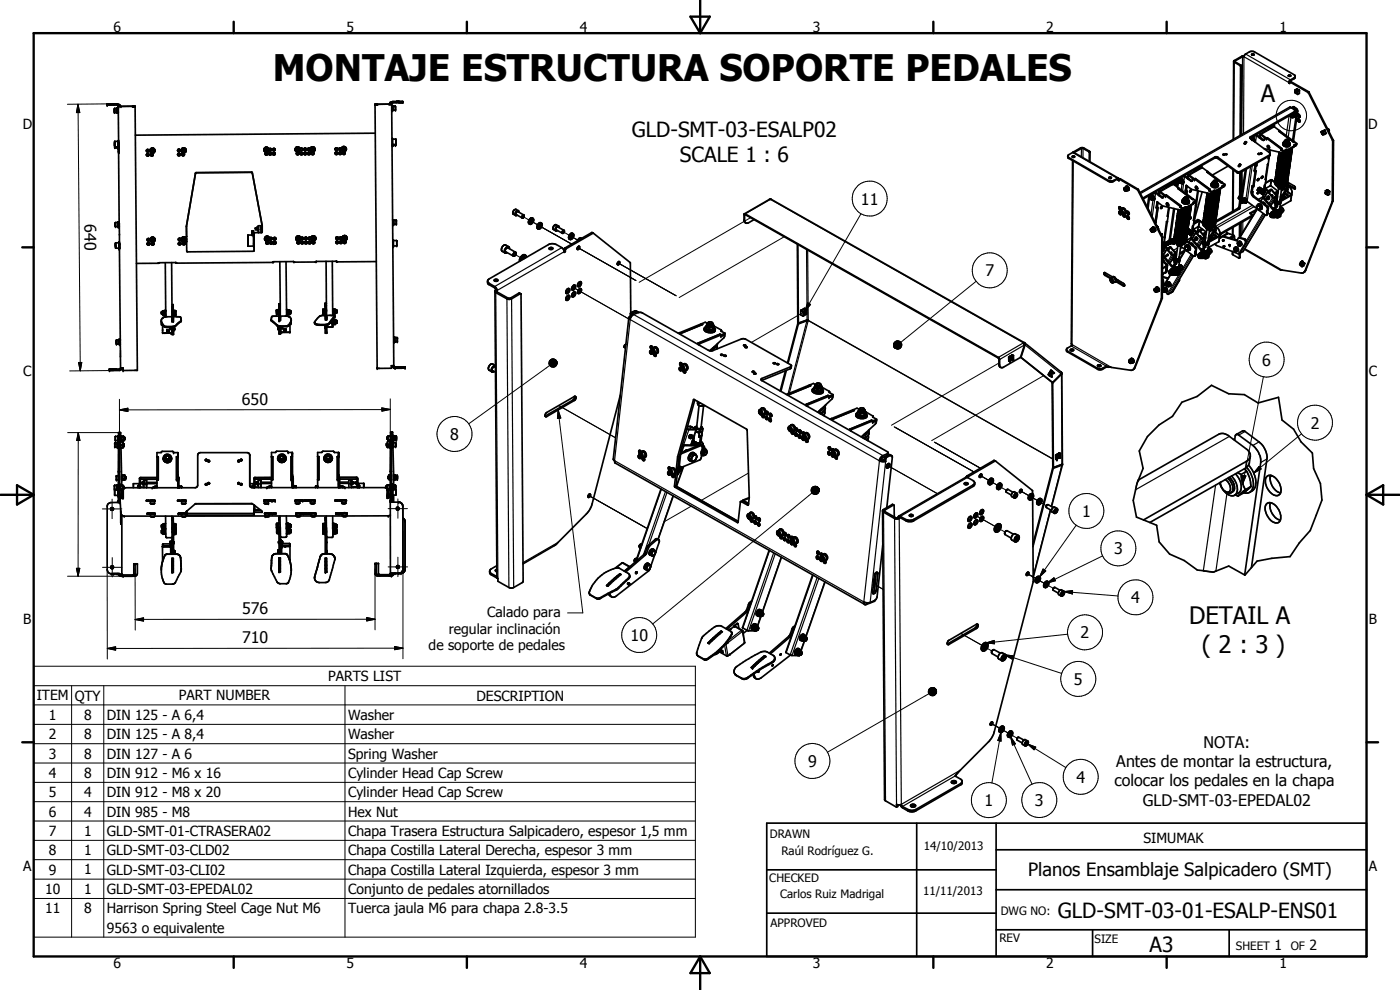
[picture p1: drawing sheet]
<svg xmlns="http://www.w3.org/2000/svg" width="420mm" height="297mm" viewBox="0 0 420 297" stroke-linecap="round" stroke-linejoin="round" font-family="sans-serif">
<defs><g id="words">
<text font-size="11" x="81.9" y="24.3">MONTAJE ESTRUCTURA SOPORTE PEDALES</text>
<g font-size="7.2">
<text x="378.4" y="30.7">A</text>
<text x="356.9" y="187.2">DETAIL A</text>
<text x="360.7" y="195.9">( 2 : 3 )</text>
</g>
<g font-size="6.3">
<text x="189.6" y="41.1">GLD-SMT-03-ESALP02</text>
<text x="204" y="48.6">SCALE 1 : 6</text>
<text x="317.4" y="275.5">GLD-SMT-03-01-ESALP-ENS01</text>
<text x="345" y="285.6">A3</text>
</g>
<text font-size="5.5" x="308.6" y="262.8">Planos Ensamblaje Salpicadero (SMT)</text>
<g font-size="4.8">
<text x="258.4" y="61.4">11</text>
<text x="25.3" y="67.4" transform="rotate(90 25.3 67.4)">640</text>
<text x="295.7" y="82.9">7</text>
<text x="378.8" y="109.7">6</text>
<text x="72.6" y="121.4">650</text>
<text x="393.4" y="128.7">2</text>
<text x="135.1" y="132">8</text>
<text x="324.7" y="155.1">1</text>
<text x="334.3" y="166.3">3</text>
<text x="72.6" y="184.3">576</text>
<text x="339.5" y="181">4</text>
<text x="324.3" y="191.5">2</text>
<text x="72.6" y="193">710</text>
<text x="189.2" y="192.3">10</text>
<text x="322.3" y="205.5">5</text>
<text x="361.2" y="224.4">NOTA:</text>
<text x="242.5" y="230.1">9</text>
<text x="335" y="230.2">Antes de montar la estructura,</text>
<text x="323" y="234.9">4</text>
<text x="334.5" y="236">colocar los pedales en la chapa</text>
<text x="295.5" y="241.9">1</text>
<text x="310.6" y="241.9">3</text>
<text x="343" y="241.7">GLD-SMT-03-EPEDAL02</text>
</g>
<g font-size="4.2">
<text x="34" y="9.6">6</text>
<text x="104" y="9.6">5</text>
<text x="174" y="9.6">4</text>
<text x="244" y="9.6">3</text>
<text x="314" y="9.6">2</text>
<text x="384" y="9.6">1</text>
<text x="6.8" y="38.7">D</text>
<text x="410.6" y="38.7">D</text>
<text x="7" y="112.9">C</text>
<text x="410.8" y="112.9">C</text>
<text x="146.2" y="185.1">Calado para</text>
<text x="7" y="187.1">B</text>
<text x="134.7" y="190.1">regular inclinación</text>
<text x="410.8" y="187.1">B</text>
<text x="128.6" y="195.1">de soporte de pedales</text>
<text x="98.5" y="204.4">PARTS LIST</text>
<text x="11" y="210.1">ITEM</text>
<text x="14.7" y="215.9">1</text>
<text x="22.4" y="210.2">QTY</text>
<text x="25.2" y="216">8</text>
<text x="32.1" y="216">DIN 125 - A 6,4</text>
<text x="53.7" y="210.1">PART NUMBER</text>
<text x="143" y="210.2">DESCRIPTION</text>
<text x="14.7" y="221.8">2</text>
<text x="25.2" y="221.8">8</text>
<text x="32.1" y="221.8">DIN 125 - A 8,4</text>
<text x="104.5" y="216">Washer</text>
<text x="104.5" y="221.8">Washer</text>
<text x="14.7" y="227.6">3</text>
<text x="25.2" y="227.6">8</text>
<text x="32.1" y="227.6">DIN 127 - A 6</text>
<text x="104.5" y="227.6">Spring Washer</text>
<text x="14.7" y="233.3">4</text>
<text x="25.2" y="233.4">8</text>
<text x="32.1" y="233.4">DIN 912 - M6 x 16</text>
<text x="104.5" y="233.4">Cylinder Head Cap Screw</text>
<text x="14.7" y="239.2">5</text>
<text x="25.2" y="239.2">4</text>
<text x="32.1" y="239.2">DIN 912 - M8 x 20</text>
<text x="104.5" y="239.3">Cylinder Head Cap Screw</text>
<text x="14.7" y="245">6</text>
<text x="25.2" y="245">4</text>
<text x="32.1" y="245">DIN 985 - M8</text>
<text x="104.5" y="245">Hex Nut</text>
<text x="14.7" y="250.8">7</text>
<text x="25.2" y="250.8">1</text>
<text x="32.1" y="250.8">GLD-SMT-01-CTRASERA02</text>
<text x="104.5" y="250.9">Chapa Trasera Estructura Salpicadero, espesor 1,5 mm</text>
<text x="14.7" y="256.6">8</text>
<text x="25.2" y="256.6">1</text>
<text x="32.1" y="256.6">GLD-SMT-03-CLD02</text>
<text x="104.5" y="256.7">Chapa Costilla Lateral Derecha, espesor 3 mm</text>
<text x="343.1" y="252.8">SIMUMAK</text>
<text x="7" y="261.4">A</text>
<text x="14.7" y="262.4">9</text>
<text x="25.2" y="262.4">1</text>
<text x="32.1" y="262.4">GLD-SMT-03-CLI02</text>
<text x="104.5" y="262.5">Chapa Costilla Lateral Izquierda, espesor 3 mm</text>
<text x="410.8" y="261.4">A</text>
<text x="13.5" y="268.2">10</text>
<text x="25.2" y="268.2">1</text>
<text x="32.1" y="268.2">GLD-SMT-03-EPEDAL02</text>
<text x="104.5" y="268.3">Conjunto de pedales atornillados</text>
<text x="13.5" y="274">11</text>
<text x="25.2" y="274">8</text>
<text x="32.1" y="274.1">Harrison Spring Steel Cage Nut M6</text>
<text x="104.5" y="274.1">Tuerca jaula M6 para chapa 2.8-3.5</text>
<text x="32.1" y="279.9">9563 o equivalente</text>
<text x="382.5" y="285.1">1</text>
<text x="393" y="285.1">2</text>
<text x="34" y="290.4">6</text>
<text x="104" y="290.4">5</text>
<text x="174" y="290.4">4</text>
<text x="244" y="290.4">3</text>
<text x="314" y="290.4">2</text>
<text x="384" y="290.4">1</text>
</g>
<g font-size="3.5">
<text x="231" y="251.5">DRAWN</text>
<text x="234.5" y="256.4">Raúl Rodríguez G.</text>
<text x="277.2" y="255.1">14/10/2013</text>
<text x="230.9" y="264.6">CHECKED</text>
<text x="234.1" y="269.6">Carlos Ruiz Madrigal</text>
<text x="277" y="268.6">11/11/2013</text>
<text x="300.3" y="274.5">DWG NO:</text>
<text x="231.3" y="278.3">APPROVED</text>
<text x="299.9" y="282.6">REV</text>
<text x="328.5" y="283.1">SIZE</text>
<text x="370.9" y="285.1">SHEET</text>
<text x="387.4" y="285.1">OF</text>
</g>
</g></defs>
<g fill="none" stroke="#000" stroke-width=".3">
<path d="M23.4 31.3l.5 2.5h-1zM23.4 31.3l.7 80M33.4 31.2l-13.2 .1M154.5 76.3l1.7 1M156.7 77.6l.2 .1M157 65l1.8 1M159.2 66.2l2.1 1.2-1.9-1.1M164.7 69.3l6.9 4M164.9 69.5l-3.2-1.8 9.9 5.5M169.1 69.6l1.7 1M171.3 70.8l2.1 1.3-2-1.1M173.3 74.2l17.6 10"/>
<path d="M185.4 78.8l17.6 10M225.2 65.3l-33.4 19.4M235.4 71l-31.6 18.3M258.4 64.1l-16.8 29.2M171.7 86.1l17 9.6-3.7-2.1M240.6 94l-15.1 8.7M242.4 90.8l.9 .6-1.7 1.9zM292.9 84.4l-22.5 18.3M23.6 108.8h.9l-.4 2.5zM34.1 111.2l-13.2 .1M35.8 119.8l.1 21.8M117.1 119.7v21.8"/>
<path d="M164.7 109.1l2.3-.9-2.3 1.1zM164.7 108.8l2.3-.6-2.3 .9zM164.7 109.3l2.3-1.1-2.1 1.4zM164.8 108.5l2.2-.3-2.3 .6zM164.8 108.4h2.2M164.9 109.6l2.1-1.4-2 1.6zM164.9 108.2l.2-.1 1.9 .1zM164.9 108.2h2.1l-2.2 .3zM164.9 108.2h2.1M165 109.6l-24.3 17.6M165 109.8l2-1.6-1.7 1.8zM165.1 108.1l.2-.2 1.7 .3z"/>
<path d="M165.3 107.9l.2-.2 1.5 .5zM165.5 107.7l1.5 .5zM165.8 107.7l1.2 .5zM166.1 107.7l.9 .5zM166.3 107.7l.7 .5zM166.6 107.9l.4 .3zM167 108.2l-1.5 1.9-.2-.1zM167 108.2l-1.3 2-.2-.1zM167 108.2l-1 2h-.3zM167 108.2l-.7 2h-.3zM167 108.2l-.5 1.9-.2 .1zM167 108.2l-.3 1.7-.2 .2z"/>
<path d="M167 108.2v1.5l-.3 .2zM167 108.2v1.5zM167 108.2l.1 1.3zM167 108.2l.2 1zM167 108.2l.2 .8zM167 108.2l.2 .5zM167 108.2l.1 .3zM187.4 103.6l.4 .3-.4-.2M268.2 103.3l.2 1zM268.2 103.5l.2 .8zM268.2 103.8l.2 .5zM268.3 103l.1 1.3z"/>
<path d="M268.3 104.1l.1 .2zM268.4 102.8v1.5zM268.4 104.3l.5 .3zM268.4 104.3l.7 .4zM268.4 104.3l1 .4zM268.4 104.3l1.3 .4zM268.4 104.3l1.5 .3zM268.4 104.3l1.8 .2-.3 .1zM268.4 104.3h1.9l-.1 .2zM268.4 104.3l2.1-.2-.2 .2zM268.4 104.3l2.2-.5-.1 .3zM268.4 104.3l2.3-.7-.1 .2z"/>
<path d="M268.4 104.3l2.3-1v.3zM268.4 104.3l2.2-1.3 .1 .3zM268.4 104.3l2.1-1.5 .1 .2zM268.4 104.3l1.9-1.7 .2 .2zM268.4 104.2h2.1M268.6 102.6l.2-.2-.4 1.9zM268.6 102.6l-.2 1.7v-1.5zM268.8 102.4l.3-.1-.7 2zM269.1 102.3l.2-.1-.9 2.1zM269.3 102.2h.3l-1.2 2.1zM269.6 102.2l.2 .1-1.4 2zM269.8 102.3l.3 .1-1.7 1.9z"/>
<path d="M270.1 102.4l.2 .2-1.9 1.7zM299.8 108.9l-32.3 18.7M313.3 112.7l-33.7 19.5M379.2 113l-6.3 32.2M20.3 129.8h15.3M23.5 129.8l.5 2.4h-1zM23.5 129.8l-.1 43.1M35.8 123l2.6-.5v1zM114.6 122.4l2.5 .5-2.5 .5zM117.1 122.9l-81.3 .1M167.5 123l.8 2.4-1 .2zM167.5 123l7.4 60.9h-4.6"/>
<path d="M167.7 121.7l17 9.7-3.7-2.2M266.6 139.8l4.8 2.7M267 140l14.3 8.1M268.3 128.1l24 13.5-23.7-13.4M280.4 132.6l13.8 7.9M280.7 132.8l13.5 7.7M377.9 140l.6 .7-2.3 1.2zM390.6 130.2l-14.4 11.7M30.7 152.7h5.9M33.6 149.8v5.8M116.5 152.6h5.8M119.4 149.7v5.8"/>
<path d="M176.6 148.6l17.6 9.9M207.4 151.9l-8.1 4.6M224.6 141.9l-14.2 8.3M243.4 147.1l2.2-.8-2.2 1zM243.4 147.3l2.2-1-2.1 1.3zM243.4 146.8l2.2-.5-2.2 .8zM243.5 147.6l2.1-1.3-2 1.5zM243.5 146.5l2.1-.2-2.2 .5zM243.5 146.4h2.1M243.6 147.8l2-1.5-1.9 1.7zM243.7 147.9l-47.8 39.3M243.7 146.3l.2-.2 1.7 .2z"/>
<path d="M243.7 146.3h1.9l-2.1 .2zM243.7 148l1.9-1.7-1.6 1.9zM243.9 146.1l.2-.1 1.5 .3zM244.1 146l1.5 .3zM244.4 145.9l1.2 .4zM244.7 145.9l.9 .4zM244.9 145.9l.7 .4zM245.2 146l.4 .3zM245.6 146.3l-1.4 2-.2-.1zM245.6 146.3l-1.1 2.1-.3-.1zM245.6 146.3l-.8 2.1h-.3zM245.6 146.3l-.6 2-.2 .1z"/>
<path d="M245.6 146.3l-.3 1.9-.3 .1zM245.6 146.3l-.1 1.7-.2 .2zM245.6 146.3v1.5l-.1 .2zM245.6 146.3v1.5zM245.6 146.3l.2 1.3zM245.6 146.3l.3 1.1zM245.6 146.3l.3 .8zM245.6 146.3l.3 .5zM245.6 146.3l.2 .3zM292.4 154.4l6.3 3.5M294 142.6l2.7 1.5zM294 142.6l2.7 1.5"/>
<path d="M297.2 144.4l2.1 1.2-2.2-1.2h.2M299.4 158.4l-.2-.2 2.4 1.4M299.7 145.8l2.3 1.3M299.7 145.8l.2 .1M306.1 147.2l2.7 1.5M309.2 149l.2 .1M309.2 149l2.2 1.2M309.2 149l1.3 .7M311.7 150.4l.2 .1M311.7 150.4l2.4 1.3M323 157.6l-11 15.5M372.9 142.6l1 .2-1 2.4z"/>
<path d="M20.3 172.9h16M22.9 170.5h1l-.5 2.4zM30.8 170.2h5.8M32.2 170.9v26.8M33.7 167.3v5.8M40.5 170.8l.1 18.3M112.6 170.7v18.3M116.5 170.1h5.8M119.4 167.2v5.8M120.9 170.8v26.9M262.8 175.5l2.2 1.3M308.1 172l2.7 1.5z"/>
<path d="M308.1 172l.6 .3M311.3 173.8l2.1 1.2-2.2-1.2 .2 .1M313 170.7l.8 .6-1.8 1.8zM313.8 175.3l2.3 1.2M313.8 175.2l.2 .1M314.3 174.9l2-1.5 .5 .8zM319.4 177.5l2.5-.3-.1 1zM319.4 177.5l16.2 1.3M330.9 166.8l-16.6 8.1M10.1 199.9h198.6v81.3h-198.6zM32.2 194.6l2.5-.5v1zM40.5 185.9l2.6-.5v1z"/>
<path d="M110.1 185.3l2.5 .5-2.5 .5zM112.6 185.8l-72.1 .1M118.4 194l2.5 .5-2.5 .4zM120.9 194.5l-88.7 .1M288.4 190l6.3 3.6M295.5 194.1l-.3-.2 2.5 1.4M295.9 192.9l2.5-.7 .1 1zM301.5 196.5l2.5 .3-.3 .9zM301.5 196.5l17.1 5.6M320.5 190.3l-24.6 2.6M10.1 205.7h198.6M10.1 211.5h198.6"/>
<path d="M10.1 217.3h198.6M21.5 205.7v75.5M31.1 205.7v75.5M103.5 205.7v75.5M278.6 207.5l2.3-.6-2.3 .9zM278.6 207.8l2.3-.9-2.2 1.1zM278.6 207.2l2.3-.3-2.3 .6zM278.7 208l2.2-1.1-2.1 1.4zM278.7 207l2.2-.1-2.3 .3zM278.7 206.9h2.2M278.8 208.2l-30.4 17.5M278.8 206.8l.2-.3 1.9 .4z"/>
<path d="M278.8 206.8l2.1 .1-2.2 .1zM278.8 208.3l2.1-1.4-1.9 1.5zM279 208.4l1.9-1.5-1.7 1.7zM279 206.5l.3-.1 1.6 .5zM279.3 206.4l.2-.1 1.4 .6zM279.5 206.3l1.4 .6zM279.8 206.3l1.1 .6zM280.1 206.3l.8 .6zM280.3 206.4l.6 .5zM280.6 206.5l.3 .4zM280.9 206.9l-1.4 1.8-.3-.1zM280.9 206.9l-1.2 1.9-.2-.1z"/>
<path d="M280.9 206.9l-.9 1.9h-.3zM280.9 206.9l-.6 1.8-.3 .1zM280.9 206.9l-.4 1.7-.2 .1zM280.9 206.9l-.2 1.5-.2 .2zM280.9 206.9l-.2 1.5zM280.9 206.9v1.3zM280.9 206.9l.1 1zM280.9 206.9l.2 .8zM280.9 206.9l.2 .5zM280.9 206.9l.1 .2zM297.3 217l2.7 1.5zM297.6 217.1l2.4 1.4"/>
<path d="M300.4 219.8v2.6l-.9-.2zM300.4 219.8l-2.7 15.1M300.4 218.7l.2 .1M300.4 218.7l2.1 1.3M300.4 218.7l2.1 1.2M10.1 223.1h198.6M10.1 228.9h198.6M10.1 234.7h198.6M303 220.1l.1 .2M303 220.2l2.3 1.3M303.3 221.1l1.4 2.1-.8 .4zM303.3 221.1l6.4 14.2"/>
<path d="M308.5 223.3l2.3 .9-.5 .8zM308.5 223.3l11.4 7M10.1 240.5h198.6M10.1 246.3h198.6M10.1 252.1h198.6M10.1 257.9h198.6M10.1 263.8h198.6M10.1 269.6h198.6"/>
<circle cx="387.5" cy="34.7" r="4.6"/>
<circle cx="261" cy="59.6" r="5.3"/>
<circle cx="297" cy="81.1" r="5.2"/>
<circle cx="380.1" cy="107.9" r="5.3"/>
<circle cx="136.4" cy="130.2" r="5.2"/>
<circle cx="394.6" cy="126.8" r="5.2"/>
<circle cx="326" cy="153.3" r="5.2"/>
<circle cx="335.6" cy="164.5" r="5.3"/>
<circle cx="340.8" cy="179.2" r="5.2"/>
<circle cx="191.8" cy="190.5" r="5.2"/>
<circle cx="325.6" cy="189.7" r="5.3"/>
<circle cx="323.6" cy="203.7" r="5.3"/>
<circle cx="243.8" cy="228.3" r="5.2"/>
<circle cx="324.3" cy="233.1" r="5.3"/>
<circle cx="296.8" cy="240.1" r="5.2"/>
<circle cx="311.9" cy="240" r="5.3"/>
</g>
<g fill="none" stroke="#000" stroke-width=".51">
<path d="M370.2 18.4l2.1 1.5-.1 20.7M370.2 18.4l-.1 23.4M370.6 18.3l2 1.4-.2 20.8M370.7 18.3l2.3-1.3h.3l.5-.8a2.64 2.64 0 0 1 2.5-.7l12.2 7 .1 .9-1.4 .9-.2 .7-.2-.1M370.7 18.3h-.1M373.4 16.8l-.8 .1-2.4 1.5M375.7 16.3l.4-.1 .3 .2-.5 .2zM375.7 16.5h.5M35.1 31.5l.2 .1M35.1 32.5l-.7 .1v1.1l.7 .1M35.2 31.5l-3 .1v-.4h3l.5 .2 .2 .3M35.3 31.6l.2 .3h5l.7 79.2-4.3 .1v-.8h-.7l-.1 .3"/>
<path d="M35.3 32.4v1.5h.2M35.4 31.7l.1 2.2M35.5 32.4h-.4v1.5h.2M35.5 33.9l.1 8.3M35.7 31.4l.2 .3M35.9 31.7v.2M112.6 40l-72 .6M117.2 31v.2M117.5 31.2l-4.9 .1 .6 79.2h4.3l-.1-.8h.8M117.5 31.7h.4v1.5h-.4M117.5 30.6l-.4 .1v.5l.1-.2M117.5 31.2l.7 78.5"/>
<path d="M117.7 31.7v1.5l.9-.1v-1.3h-.7M117.7 30.5l-.5 .5M117.9 30.5h3v.4h-3l-.4 .3M117.9 30.5h-.2M380.9 38.7l-.3-.4-.1 .6M381.9 38.1l-.6 .3M382 37.5l.2 .2M382.1 37.6l-1.1 .5 .1 .4M382.2 37.7v.3M382.2 37.7h.3M382.5 37.7v.1M382.5 37.8l-.1 .2"/>
<path d="M384 39.2l-.2 .2 4.3 3.2M384 39.2l4.4 3.3-.3 .1M384 39.2l-1.7-1.2h-.3l-3.8 2.2M384 39.2h.1M384 39.2l-.2 .1 4.3 3.3M386.7 22.6l.4-.1 .3 .2-.5 .2zM386.7 22.9h.6M387 24.8l-.2 .1M387.1 34.6l.1 .2M387.3 34.9l.1 .2M387.4 34.5l.2 .3-.1 .3M387.4 35.1h.1"/>
<path d="M387.4 35.1h.2M387.5 34.4l.2 .7M387.6 34.3l.2 .4-.1 .4M387.7 35.1h-.1M387.7 34.3l.3 1M387.8 32.4l.6-.4 .7 .6 .4 .7-1.3 9M387.9 34.2a.59 .59 0 0 1 .3 .6 .59 .59 0 0 1-.6 .5l-.4-.5M388 34.1l.1 .1M388 32.2l.9 .7 .3 .7-1.3 8.5M388.1 34.2l.3 .8M388.3 33.9l.1 .1M388.4 35l-.4 .3"/>
<path d="M388.4 33.8a.88 .88 0 0 1 .2 1.3M388.4 34l.3 .8M388.4 34l-.3 .2M388.5 33.7l.4 1-.2 .4h-.4M388.6 33.3l-.2 .6-13.2 7.5M388.7 34.8l-.7 .5M388.7 34.8l-.2 .1M388.7 22.9l-1.8 1.4-.1 .6M388.7 27v.9M388.7 27l.8 .4M388.7 27.9l.8 .4M388.7 27.7v.1"/>
<path d="M388.7 27.8l.2 .2M388.8 27v.1M388.8 27.4l.4 .3-.3 .3M388.8 27l.7 .4v.9M388.8 27l.7 .4M388.8 27.4l-.1 .1M388.8 27.5l.2 .4M388.8 27.5l-.1 .1M388.9 27.3l-.1 .1M389.2 26.8h.1M389.2 26.8h.3l-.8 .2M389.2 26.8l-.4 .2"/>
<path d="M389.2 26.8l.6 .3M389.2 27.9l-.3 .1M389.4 35.7l.1-.1a.72 .72 0 0 1 .5 1 .69 .69 0 0 1-.6-.9zM389.5 34.3a.56 .56 0 0 1 .6 .3 .56 .56 0 0 1-.2 .7l-.4-.5zM389.5 27l.3 .1M389.6 35.6l.2 .6 .3 .3M389.6 34.2l.1 .5 .4 .4M389.7 34.3h-.1M389.8 27.1h.2M389.9 27l-.1 .1M389.9 27.1l-.4 .3M389.9 27.1h.1"/>
<path d="M390 27.1v.9l-.5 .3M390 27.2l-.5 .2M390.1 35.2h-.1M396.5 39.6l.2 .2M396.7 39.8l.1 .5M396.7 39.8l.3 .3-.1 .2M396.8 39.7l.2 .6M396.9 39.6l-.2 .2M397 39.3l-.5 .3M397 39.3h.1M397.1 39.4l-.6 .2M397.1 39.4l.5 .9"/>
<path d="M397.2 39.2l-.1 .1M397.2 39.2h.1M397.5 39.1l-.9 .4 .5-.1M397.5 39.1l-.4 .3M397.5 39.1h.1M397.6 39.1h-.1M397.6 39.1l.4 .9-.4 .3M398.4 38.6l.5 .3v.6M34.4 42.5h.1M34.4 44l1 .1M35.2 44.1v.3h.2M35.4 42.4h-1v1.9h.8"/>
<path d="M35.4 42.5v1.9M35.4 42.5v.3M35.6 42.2h-.2v.3M35.6 42.2v.9M35.6 44.2l.2 22.4M35.6 42.7v1.5h-.2M35.6 44.4h-.2M35.6 44.5v1.2M43.9 46.5a.4 .4 0 0 0 .4 .4 .4 .4 0 0 0 .4-.4M44.1 46.2h.5M44.1 46.2l-.2 .3M44.3 44.9l.4 .3"/>
<path d="M44.3 44.8l-.3 .2v.5l.5 .1 .2-.4M44.3 44.8l.4 .5M44.3 44.9l-.3 .2M44.6 46.2l.1 .3M44.7 46.3v.2M45 45.2l.5 .7M45.3 46.2a.38 .38 0 0 1 .6-.1 .38 .38 0 0 1-.2 .6 .38 .38 0 0 1-.5-.4M45.3 46.2l-.1 .3M45.3 46.2l.5-.1 .2 .4M45.3 46.2l-.1 .2M45.5 44.5a.75 .75 0 0 0-.4 1 .75 .75 0 0 0 1 .3M45.5 44.5h.6l.4 .7"/>
<path d="M45.6 44.8h.4M45.6 44.7l-.2 .3 .1 .4h.4l.2-.3-.1-.4M45.6 44.7h.4M45.6 44.7v.1M45.6 44.8l-.2 .3M46 44.8l.1 .3M46 44.7v.1M46.1 45.8l-.4 .1M46.3 45.7l-.2 .1M46.5 45.4l-.2 .3M46.5 45.2v.2M53.3 46.4l.4 .4 .4-.4"/>
<path d="M53.3 46.4l.4-.4 .4 .4M53.4 44.9l-.1 .3M53.5 44.8h.3M54 44.9v.1M54 46.3l-.3-.2-.4 .3M54 45l-.3-.3-.4 .4 .2 .4 .5-.1 .1-.3M54 45l.1 .2M54 46.2l.1 .2M54.4 45.2l.2 .4M54.6 45.6l.7 .2M54.6 46.3l.3-.2 .4 .3M55 44.7h.1"/>
<path d="M55 44.7l-.2 .3 .1 .3h.4l.2-.3-.2-.3M55 44.7l-.2 .3M55.3 44.7h.1M55.3 44.7h-.3M55.3 44.7l.1 .1M55.4 44.8v.1M55.4 44.9v.1M55.5 45.8h-.2M55.8 45.3l-.3 .5M55.9 45.1a.75 .75 0 0 0-.9-.7 .75 .75 0 0 0-.6 .8 .75 .75 0 0 0 .9 .6M55.9 45.1h.1M55.9 45.1l-.1 .2"/>
<path d="M58.7 52l-2.7 15.9M75.6 51.7l-16.9 .2M75.6 51.7l-16.9 .2-2.7 16M75.6 51.7l3.1 16.1M75.6 51.7l.1 .2M79.2 45l.1 .2M79.3 45.3l.1 .2M79.4 44.4a.74 .74 0 0 0 .1 1.2 .74 .74 0 0 0 1.1-.3M79.6 46.1l.4-.3 .3 .3M79.7 44.6v.1M79.8 44.5h.4M79.8 44.4l-.2 .3 .1 .4h.4l.2-.3"/>
<path d="M79.8 44.4l.4 .1M79.8 44.4v.1M79.8 44.5l-.2 .3M80.2 44.5l.1 .3M80.3 44.3l.2 .3v.5a.64 .64 0 0 1-.7 .4 .64 .64 0 0 1-.5-.8l.1-.3M80.3 44.2h-.4l-.5 .2M80.3 44.2l.4 .5-.1 .6M80.3 44.3l-.5-.1-.4 .2M80.3 46.1l-.2 .4-.5-.2 .1-.4 .3-.1 .3 .4M80.5 45.4l-.4 .2-.6-.1M80.7 44.9l.1-.3 .4-.1 .3 .5M80.8 44.7l.4-.1a.36 .36 0 0 1 .2 .5 .36 .36 0 0 1-.6 .2l-.1-.3"/>
<path d="M80.8 45.9l-.1 .2 .2 .4h.3l.3-.4M80.8 45.9h.6M80.8 45.9l-.1 .3M81.4 45.9v.2M81.4 46l.1 .2M81.8 46l.1 .4M81.8 45a.38 .38 0 0 1 .4-.4 .38 .38 0 0 1 .4 .4M81.9 46v.4M81.9 46l-.1 .2M81.9 44.6l.4-.1 .3 .5-.7 .2zM81.9 45.9l.7 .1M82.6 46l-.2 .5-.5-.1"/>
<path d="M82.6 46l-.5-.2-.3 .2M88.5 44.8l.1 .3M88.9 46.1l.3-.4 .4 .1 .1 .3M88.9 46.1a.4 .4 0 0 0 .4 .4 .4 .4 0 0 0 .4-.4M88.9 46.1a.41 .41 0 0 1 .4-.3 .41 .41 0 0 1 .4 .3M89 44.7l.1 .3h.4l.2-.3M89.1 44.1l-.4 .3-.1 .5M89.1 44.1a.75 .75 0 0 1 .9 .9M89.2 44.4h.3M89.2 44.4h.1M89.2 44.4l-.2 .3M89.5 44.4l.2 .3"/>
<path d="M89.5 44.4h.1M89.6 44.6l.1 .1M90 45a.72 .72 0 0 1-.6 .6 .72 .72 0 0 1-.7-.4M90 45a.75 .75 0 0 1-.7 .6 .75 .75 0 0 1-.7-.6M90.1 46.1l.4-.4 .3 .2-.2 .5-.5-.2M90.1 45v.1M90.1 44.6v.5M90.1 44.6l.4-.2 .3 .3-.1 .5-.6-.1M90.1 44.7l.5-.2 .2 .4M90.1 44.7v.1M90.2 45.8l-.1 .5M90.3 45.8l.5 .3"/>
<path d="M91.2 44.7l.4-.2 .4 .3M91.2 45.9a.39 .39 0 0 0 .3 .5 .39 .39 0 0 0 .5-.3M91.2 46l.4-.3 .4 .4M91.3 45.8h.4l.3 .3M91.4 44.4h.3l.3 .4-.3 .4-.5-.2zM92.3 44.9l.3 .3 .4-.2M92.3 46.1a.4 .4 0 0 0 .4 .3 .4 .4 0 0 0 .4-.3M92.7 45.7l-.4 .4M92.7 45.7l.4 .4M92.7 45.7l.3 .1M92.7 44.5l-.4 .4M92.9 44.5l.1 .5"/>
<path d="M92.9 44.5h-.4l-.2 .4M93 45.9v.4M93 44.6l.1 .1M93 45.9l.1 .2M93.1 44.9l.2 .4M93.1 44.7v.2M93.1 44.8l.1 .4M93.1 44.9l-.1 .1M93.2 45.3l.6 .2M93.2 44.3l-.1 .4M93.4 45.4l.1 .1M93.4 46.1a.4 .4 0 0 1 .4-.5 .4 .4 0 0 1 .4 .5"/>
<path d="M93.6 45.5l.2 .1M93.7 44.4h.3M93.7 44.4h.1M93.7 44.4l-.2 .3 .1 .3h.4l.2-.3M93.7 44.4l-.2 .3M93.7 44.1l-.3 .1M93.8 45.5h.2M93.9 44.1a.66 .66 0 0 1 .5 1 .66 .66 0 0 1-1.1 0v-.8M94 44.1l-.8 .2M94 44.1l.4 .3 .1 .8M94 44.4l.2 .3M94 44.4l.1 .1"/>
<path d="M94 44.4h.1M94.1 44.6l.1 .1M94.2 45.5l-.4 .1M94.2 45.5h-.2M94.2 46l-.4-.3-.4 .4M94.2 46a.4 .4 0 0 1-.4 .4 .4 .4 0 0 1-.4-.3M94.3 45.3l-.1 .2M94.5 45.2l-.3 .3M94.6 45l-.2 .2M100.6 44.6l.5-.2 .2 .3M100.6 44.7l-.1 .1M100.7 44.5h.5v.5l-.4 .1-.3-.4z"/>
<path d="M101.2 45.8l.1 .1M101.2 45.8l-.4-.1-.2 .3M101.2 45.8v.4M101.3 44.6l-.1 .4M101.3 44.7v.1M101.8 45.7l-.1 .2M102.1 45.6l.3 .2v.5h-.6l-.1-.5M102.1 45.6l.3 .3M102.1 45.6l-.3 .2M102.1 45.6l-.2 .1M102.3 44.4h-.5l-.1 .4 .3 .3 .4-.3M102.3 44.4l.2 .5"/>
<path d="M102.3 44.4l-.5 .1-.1 .3M102.3 44.4l.1 .2M102.4 44.8l.6 .7 .7-.2M102.6 45.2l.6 .3 .5-.2M103 44.3l.4 .1M103 44.3l-.2 .3 .2 .3h.3l.2-.3M103 44.3h.4M103 44.3h.1M103 44.3l-.1 .3M103.1 44a.67 .67 0 0 0-.5 1 .67 .67 0 0 0 1.2 0 .67 .67 0 0 0-.5-1M103.2 44.3v.1M103.3 44l.4 .2 .3 .5"/>
<path d="M103.3 44a.75 .75 0 0 0-.9 .8M103.4 44.3l.1 .3M103.5 45.7l.1 .4-.2 .3-.6-.3 .2-.5h.3l.3 .4M103.5 45.8l-.4-.1-.3 .3M103.8 45.1l-.1 .2M103.9 44.9l-.1 .2M104 44.7l-.2 .4M104 44.7h.1M117.6 43.6h.2M117.6 41.5h.2v2.2M117.8 41.7l1 .1v1.8M117.8 43.3h1"/>
<path d="M118 43.3v.4h-.4M118.7 43.6h.1M118.8 43.6l-1 .1 .2-.1M230.9 59.8l-7.5 4.4M230.9 59.8h.1M231 59.8h.1M231.3 59.8h-.2M231.3 59.8l76.1 43M231.3 59.8h-.1M320.5 46.9l.3 .4 11.8 6.8 1.4 .1 1.7-.7M321.8 47l.3-.2 .4 .2-.4 .2zM321.9 47.2h.5"/>
<path d="M321.9 48.2l-.4 54.9 .2 .3M322 45.7l-1.5 1 .1 .8 12 6.9 1.4 .1 1.3-.7 .3 .3M322 45.7l13.6 7.8M322 45.7l2.3-1.3h1l1.8 1.2v3M322.4 45.8l2.2-1.3 2.2 1 .1 .3v2.6M322.4 45.8h-.1M332.9 53.5h.5M332.9 53.5l-.1-.1a.32 .32 0 0 1 .4-.3 .32 .32 0 0 1 .2 .4M335.7 53.5l.1 .3M335.8 53.8v.4l-.2-.1M335.8 53.9l-.2 .2M335.9 53.8l.3-.2 5.4 3.2 7.3 14.4"/>
<path d="M335.9 53.8l5.5 3.1 7.3 14.4-.1 18.3M335.9 53.8h-.1M337.5 56.8l.2-.2 .2 .3M337.5 56.8l.1 .3M337.5 56.8l.1-.2 .3 .3M337.9 56.9h.1M337.9 56.9l-.3 .2M337.9 56a.69 .69 0 0 1 .8 .1 .69 .69 0 0 1 .1 .8l-.2 .2M337.9 56.9v.2h-.3M338 56l-.3 .2M338 56l.4 .3M338.1 55.9l-.1 .1"/>
<path d="M338.1 55.9l.4 .3 .2 .8M338.1 55.9l-.2 .1M338.2 55.9l.4 .4M338.4 56.3l-.4-.2-.5 .3a.61 .61 0 0 0 .4 1l.6-.4v-.4M338.4 56.3v.1M338.4 56.3l.2 .8M338.5 57.1l-.2 .1M338.6 57.1h-.1M338.7 56.5v.2M338.7 57l-.2 .2M338.7 56.9v.1M342.1 57.8l44.9-25.6h.4l1.2 .9-.2 .4-13.2 7.6 .1 .5 5.7 4.2 .2 .3-.2 .4-9.2 5.1-.6-.2-5.8-4.3-.7-.1-21.7 12.4"/>
<path d="M344.9 58.6l-.6 3.5M345.2 59.8h.1M345.3 59.3v.5M345.3 59.8l.2 .1M345.3 59.3l.2 .1M345.3 59.2h.1M345.4 59.1l-.1 .1M345.5 59.9h.2M345.5 59.4v.3M345.5 59l-.2 .3M345.6 59.7l.2 .3M345.7 59.9h.3"/>
<path d="M345.7 58.8l.6 .1M345.7 58.8l.2 .2M345.7 59.2l-.2 .2M345.7 58.8l-.3 .4M345.9 59.9l.2 .1M345.9 59l-.4 .9M346 58.7h-.1a.86 .86 0 0 0-.7 1.1M346 58.7a.69 .69 0 0 0-.8 .2 .69 .69 0 0 0 0 .9M346 58.7l.1 .1M346.1 60h.2M346.3 58.9l-.4 .1M346.3 58.9v.2"/>
<path d="M346.3 59.3l.2 .2M346.3 59.2l-.5 .4-.1 .3M346.3 59.2l.1 .2M346.4 59.2l-.4-.1-.2 .2M346.5 59.5l-.3 .1-.1 .4M346.5 59.6l-.2 .1-.1 .3M346.5 59.5l-.2 .5M346.7 57.7l.9 .5M347.8 58.7l-.2-.2 .3-1.1 1.9 1.3M347.8 58.7l.3-.2 1 .7M347.8 58.7l.1-.9 .2-.1 1.7 1.2M349.1 59.2l-.5 .1-2-1.5-1.2 .6-.4 .7-.5 3.4"/>
<path d="M349.8 58.9l-.6-.4-.1 .7M349.8 58.7v.2M349.8 58.7l4.3 3.2M350 58.5l4.4 3.3-.3 .1M350 58.5l-.2 .2M350.6 55.9l-.3-.4-.1 .6M351.7 54.8l.2 .1M351.7 55.2l-.6 .4M351.9 54.9h.2v.3M351.9 54.9h-.2l-1 .5 .1 .4M351.9 54.9v.3M351.9 55.2l-4 2.2"/>
<path d="M351.9 55.2h.2M352.1 55.2l1.6 1.2M352.4 54.7l.4-.1-.4 .5zM352.4 55.4h.2v.2M352.8 54.6v.1M353.3 55h-.2l-.2 .5 .4-.2M353.5 54.1l-.5 .6 .4-.2M353.6 53.7l-.4 2.3M353.7 56.4l-.2 .2 4.3 3.2 .3-.1M353.7 56.4l4.4 3.3M353.9 54.8l.1 .1M354 54.4l.1 .5"/>
<path d="M354 54.4l.2 .1M354.1 54.2l-.1 .1M354.1 54.9l.3 .1M354.2 54.5l-.1 .4M354.2 54l-.2 .4M354.2 54h.1M354.4 53.8l-.3 .4M354.4 53.8h.4M354.4 53.8l.2 .2M354.4 55h.1M354.6 54.9l.2 .2M354.6 54l-.4 .5"/>
<path d="M354.7 53.8a.7 .7 0 0 0-.8 .2 .7 .7 0 0 0 0 .8M354.7 53.8a.84 .84 0 0 0-.8 1M354.7 55h-.2M354.7 53.8h.1M354.8 53.8l.2 .2M354.8 55l.1 .1M354.9 55.1h.1M355 54h-.4M355 55.1h-.1M355 54v.1M355 54.4l.2 .1M355.1 59.9a.65 .65 0 0 0 0 .7 .65 .65 0 0 0 .7 .2l.9-.3"/>
<path d="M355.1 59.9l.1 .6M355.1 54.2a.51 .51 0 0 0-.7 .2 .51 .51 0 0 0 .1 .6M355.1 54.3v.2M355.1 59.8l-.2 .1a1.1 1.1 0 0 0 .4 1.4 1.1 1.1 0 0 0 1.5-.3l.1-.5-.3-.6M355.1 59.6l.1 .6M355.1 59.6v.3M355.1 54.3a.59 .59 0 0 0-.7 .7M355.2 54.7l-.3 .1 .1 .3M355.2 54.6l-.2 .5M355.2 54.6l-.4 .4M355.3 59.5l.6 .5h.4l.3-.3v.8M355.3 59.5l-.2 .1"/>
<path d="M355.4 52.7l1 .6M355.5 59.3l.4 .3 .5-.2M355.5 59.3v.3l.3 .3 .5-.1 .1-.4M355.5 59.2l-.2 .3M355.6 59.2l.4-.1 .4 .3M355.6 59.2l-.1 .1M355.8 57.3l.2-1.7 1.6 1.2 5.8 1.4M355.8 57.3h.1M355.8 57.3l.2 .1M355.8 57.3l.2-1.6 .3 .1-.3 1.6M356 57.4l.2-.1-.1 .9M356 57.4l-.1 .7"/>
<path d="M356.4 59.4l.2 .5a.67 .67 0 0 1-.8 .3 .67 .67 0 0 1-.5-.7M356.5 52.5l-.2 1 .3 .2M356.5 52.5h.3l1.7 1.2M356.6 53.7l.2-.1 1 .7M356.6 53.7l.2-1 1.7 1.3M357 57.5l.1 .1M357.3 57l-.2 .4M357.3 57l.2 .3-.4 .3M357.3 57l-.3 .5M357.8 54.3l-.3 .1-2-1.4-.5-.1-1.1 .8-.5 2.5M358.1 59.7l.7 .5M358.5 54l-.6-.4-.1 .7"/>
<path d="M358.5 54l.1-.3 4.3 3.2M358.5 53.7l.3-.1 4.3 3.2M358.5 53.7v.3M358.7 51.3l-.3-.1-.2 .4M358.7 53.6l4.4 3.2M358.8 56a.48 .48 0 0 1 .5 .2 .48 .48 0 0 1 0 .6l-.3-.1zM358.9 51.1v.1M359 55.9l.1 .5 .3 .2M359.3 59.7l-.2 1.8M359.3 50.9l-.3-.3-.1 .5M359.4 57.2l-.3 2.7 .2-.2M359.6 57.3l-.3 2.4"/>
<path d="M360.4 49.8l.2 .2M360.5 50.3l-.7 .3M360.6 50.2v-.2h-.4l-.8 .5 .1 .3M360.7 50.2l1.7 1.3M360.7 50.2l-4.1 2.3M360.8 57.6l-2.5 9.2 1.6-.6M362.2 59.4l-.2 .7M362.2 59.4l.8 .8M362.2 58.7v.7M362.2 58.7l.9 .9M362.3 57.9l.4 .6M362.4 58l-.2 .7"/>
<path d="M362.4 51.5l-.2 .1 4.4 3.3M362.4 51.5l4.4 3.2M362.4 59.9l.8 .7M362.5 59.2l.2 .4M362.7 58.5a1.65 1.65 0 0 0 2.1 .7M362.7 58.5l.2 .2M362.7 59.6l.3 .2M362.8 57.2h.1M362.8 57.2l.8 .6M362.8 59.4l-.1 .1M362.9 56.9l-.1 .3M362.9 56.9l.8 .6"/>
<path d="M362.9 58.7l-.1 .1M362.9 58.1v-.1a1.57 1.57 0 0 0 1.9 .3M362.9 58.7l.3 .1M363 58.2l1.8 .1M363 59.8l.3 .1M363.1 56.8l-.2 .1M363.1 59.6h-.3M363.1 59.6l1.4 .1M363.2 59.6l-.1 .2M363.2 58.8l.1 .3M363.2 58.8l.7 .3 1.4-.3M363.2 58.8l-.3 .1"/>
<path d="M363.2 59.6l.1 .1M363.3 59.9h1.4M363.3 59.7v.2M363.3 59.7h.1M363.3 59.7l.2 .1M363.3 59.9h.2M363.4 58.2h.1M363.4 58.2l-.1 .2M363.4 58.2l.1 .1M363.4 59h.1M363.4 58.9l.1 .2M363.5 59.8l-.1 .1"/>
<path d="M363.5 58.4v.1M363.5 58.3l.1 .1M363.5 58.3v.1M363.6 59l-.1 .1M363.6 57.8l.2-.1v.2M363.6 57.8l-.1 .4M363.6 58.4l.2 .1M363.7 55.2a.98 .98 0 0 0 1.7 .3M363.7 57.5l-.1 .3M363.7 58.4l-.1 .1M363.8 55l-.1 .1a.92 .92 0 0 0 .7 .9 .92 .92 0 0 0 1-.5M363.8 57.9l-.3 .3"/>
<path d="M363.8 54.9h-.2a.96 .96 0 0 0 .1 1.2 .96 .96 0 0 0 1.2 .2l.4-.1 .4-.6M363.8 54.7l.3 .6M363.8 54.7l.2 .9M363.8 57.9h.9M363.8 57.7l.9 .1M363.9 57.7l1.6-.1-.8 .3M364 58.6h.6M364 54.6l-.2 .1M364 55.6l.8 .2M364 54.6a.72 .72 0 0 0 1.3 .1v.2M364 54.5a.67 .67 0 0 0 .5 .7 .67 .67 0 0 0 .8-.3M364.1 55.3l.8 .2"/>
<path d="M364.1 55.3l-.1 .3M364.3 54.3l.1-.2 .6 .1 .3 .7M364.3 54.3l.3 .4 .6-.3M364.3 54.3v.5l.2 .1 .6-.1 .1-.4M364.3 54.3l-.3 .3M364.4 59.8l-.1 .2M364.4 59.9h.1M364.4 57.3l-.8 .5M364.4 57.1l-.7 .4M364.4 57.1v.2M364.5 59.1h-.1M364.5 59.7l-.1 .3"/>
<path d="M364.6 58.5l-.1 .1M364.6 59.1l-.4 .1-.7-.1M364.6 59.7l-1.1 .1M364.6 58.5v.1M364.6 57.8v.1M364.7 57.8v.1M364.7 58.4l-.1 .2M364.8 57.8v.1M364.8 59.1v.1M364.9 55.5l-.1 .3M364.9 59.8l-.1-.1-.1 .2M364.9 59.8l-.2 .1"/>
<path d="M365 57.8h-.3M365 57.8h.1M365 59.1l-.1-.1-.2 .2M365 59.1l-.2 .1M365.2 58.4l-.3-.1v.2M365.2 57.7h.1M365.2 57.7l-.2 .1M365.2 59.5l.1 .1M365.3 59.5l-.8 .2M365.3 59.5h.1M365.3 59.6l-.4 .2M365.3 54.9l.1 .2"/>
<path d="M365.3 58.8h.1M365.4 59.4l-.1 .2M365.4 55l.3 .5a1.25 1.25 0 0 1-1.2 .7 1.25 1.25 0 0 1-1.1-.8M365.4 55.2v.3M365.4 55.1l-.5 .4M365.4 55.1v.3l-.6 .4M365.5 58.8h-.2M365.5 58.1v.1M365.5 58.1l-.7 .2M365.5 58.7l-.5 .4M365.5 58.1h.1M365.6 58l-1 .6"/>
<path d="M365.8 59.6l-.4 .5-.8 .3M365.8 59.6l-.1 .6M365.9 58.9l-.1 .7M366 58.2a1.29 1.29 0 0 1-.7 1.3M366.1 57.5a1.2 1.2 0 0 1-.6 1.3M366.2 56.9l-1 .8M366.2 56.6l-1.1 .7M366.2 56.9l-.1 .6-.6 .6M366.3 56.6l-.1 .3M366.8 54.7l-.2 .2M366.8 54.7l.8 .6M366.8 56l-2 1.2-.4-.1"/>
<path d="M366.8 56h.4M366.9 55.9l-.1 .4-1.9 1.1-.5-.1M366.9 55.9l-.1 .1M367.1 46.4h.1M367.1 46.3h.3v.2h-.3zM367.6 55.5l-.4 .5M367.6 55.3l-.8 .5 .1 .1M367.6 55.5l-.7 .4M367.6 55.3v.2M367.8 46.1l.4 .3h-.3zM368.6 49.8l-4.8 2.7M370 50.9l-.1 12.5"/>
<path d="M371.7 49.8h.1M371.7 49.7l.4 .2-.3 .1zM371.9 49.3l.5 .1-.3 .1zM372.1 59.9v.1M372.1 51.9h-.8l-5.8-4.4-.7-.1-21.7 12.3M372.1 51.8v7M372.2 59.4l-.1 1.1M372.4 59.9l.3 .2M372.4 59.9v.6M372.5 57.2l-.1-5.5-.1 7-.6 .7 .4 .4M372.5 57.2l-.8 5.2-6.8 3.9M372.5 59.5v.4"/>
<path d="M372.6 59.8l.2 .2M372.6 59.8l-.2 .1M372.6 59.5v.3M372.7 51.5l.1 5.9-.3-.2M372.8 59.6v.3M372.8 60l-.1 .1M372.8 60l-.1 .5M373.1 59.9l-.1 .2M373.2 59.8l-.2 .3M373.4 59.6l-.2 .3M373.4 59.6l.2 .2M373.5 42.9l.3 .2-.3 .1z"/>
<path d="M373.6 59.8h.3M373.6 59.8l-.4 .5M373.7 59.5h-.5l-.4 .5M373.7 50.9l-1.2 8.5 .3 .2M373.8 59.6h-.4M373.8 59.6a.74 .74 0 0 0-.9 .9M373.8 59.6l.2 .2M373.8 43.1h.1M374 59.8h-.1M374 59.8v.1M374 50.7l-1.2 8.9M374.1 60a.51 .51 0 0 0-.7 .2 .51 .51 0 0 0 .1 .6"/>
<path d="M375.4 41.7l.3-.5 1.2-.6 2 1.4h.5M375.7 41.8h.1M375.7 57.7l.5 1.1 4.3 3.2 .1 1.2-.3 .1M375.8 57.7l.2-.2-.1 .8M375.8 55.8l-.2 1.7 .2 .2M375.9 41.7l-.2 .1M375.9 41.7l.2 .1M376.1 41.5l-.5 .3M376.1 41.8h.2M376.1 41.4l.1 .1M376.1 41.8l-.2 .2M376.2 41.5l-.3-.1-.5 .3"/>
<path d="M376.2 41.5v.1M376.2 55.8l-.2 .2-.2-.2-.3 1.9 .2 .8 4.6 3.6v1.2M376.2 41.6l-.3 .1M376.2 41.6l.3 .2M376.3 55.8l-.3 .1M376.3 41.9l.2 .1M376.5 51.2l.2 .2M376.5 41.8l-.5 .3M376.5 42l-.4 .2M376.5 42h.1M376.5 41.8v.2M376.5 42.2l.2 .1"/>
<path d="M376.6 42v.2M376.7 49.5l-.2 1.7M376.7 49.5l.2 .2M376.7 51.4l-.9 6.3M376.7 42.3v.3M376.7 49.5v.1M376.7 49.6l.2 .1M376.7 49.6l-.2 1.6M376.7 51.4l.2-.1-.7 4.5M376.7 42.4l-.2 .1M376.7 42.3l-.3 .1M376.9 51.3h.1"/>
<path d="M376.9 40.4l1 .6M376.9 51.3l-.6 4.5M376.9 51.3l-.2 .1M376.9 49.7l-.2 1.7M377 49l-.1 .7M377.3 48.9l-.4 .8M377.3 58v.1M377.3 57l.5 .5M377.3 57l.3 .2M377.4 53.8l.5-.2-.4 .6zM377.5 57.7l-.2 .3M377.5 56.6l.4 .1"/>
<path d="M377.5 56.6l-.2 .4M377.6 53.6l-.3 .4M377.6 57.6v.1M377.6 57.2l.1 .1M377.6 57.5l-.3 .4M377.6 46.1h.4v.2h-.4zM377.7 57.3l.3 .2M377.7 57.3v.1M377.7 57.4l.1 .1M377.7 57.4h.1M377.8 57.5l.1 .1M377.8 57.5h-.2"/>
<path d="M377.8 57.4v.1M377.8 57.5h.1M377.8 57.5l.4 .3M377.9 57.6l-.3 .4-.3 .1M377.9 56.7l-.3 .5M377.9 56.9l-.2 .4M377.9 56.9v.1M377.9 56.9l.4 .1M378 57.5l.2 .3M378.1 41.4l.3-.1 1 .7M378.1 41.4l-.2-.1 .3-1.1 1.9 1.2M378.1 41.4l.3-.9 1.7 1.2"/>
<path d="M378.1 57.6l.3 .2M378.1 57.6l.1 .1M378.2 57.7v.1M378.2 57.8h.1M378.2 46l.2-.1 .3 .2zM378.2 57.8l.3 .3M378.3 57.2l-.2 .4M378.3 57l-.1 .1M378.3 57.1l-.3 .4M378.4 56.4l-.3-.2-.6 .4M378.4 56.4l-.5 .3M378.4 57.8l.1 .2"/>
<path d="M378.4 56.4v.1M378.4 57l.3 .3M378.5 57.9l.2 .1M378.5 57.9l.4 .4M378.5 58v.1M378.5 58.1h.1M378.7 57.3l-.3 .5M378.7 57.4l-.1 .3M378.7 56.7l-.4-.1-.4 .3M378.7 56.7l.1 .1M378.7 56.7l-.4 .3M378.7 58l.1 .2"/>
<path d="M378.8 53h.2l-.1 .3-.3 .2-.1-.2M378.8 53l-.3 .3M378.8 58.2l.1 .1M378.8 57.3l.2 .2M378.8 57.3l-.3 .6M378.8 58h-.1M378.9 58.3h.1M379 59.1l.2 .1M379 59.4l.3-.2 3.9 4.7M379 59.1l-1.4 .8M379 59.4l3.9 4.6 .2 .6-.4 .6M379 57.5l-.1 .4"/>
<path d="M379 57.2h-.1M379 59.4l-.6 1M379 58.3h-.1M379.1 57l-.2-.2-.6 .4M379.1 58.3l-.1 .8M379.1 57l-.4 .3M379.1 57l.1 .1M379.2 57.1l-.4 .2M379.2 57.1l.3 .2M379.3 57.4l-.3 .1M379.3 57.4l-.5 .8M379.3 44.6l5.8 1.4h1.5"/>
<path d="M379.3 58.1l-.3 .2M379.4 56.3l1 1.1M379.4 58.1l-.1 .1M379.5 57.3v.1M379.5 55.8l.1 .4M379.5 57.3l-.2 .1M379.5 57.8v.1M379.5 57.4h-.2M379.5 56.1h.1M379.5 57.4v.4M379.5 57.4l-.1 .7M379.6 56.1v.1"/>
<path d="M379.6 56.2l1 1.1M379.6 56.3h.1M379.7 56.3l.2 .1M379.7 55.4l-.2 .6M379.7 55.4l-.2 .1-.2 1.6M379.8 56.4h.1M379.9 56.6l.1 .2M379.9 56.4v.2M379.9 53.7h.1M380 53.7l-.3 1.7M380.1 41.7l-.6-.4-.1 .7M380.1 59.4v.3"/>
<path d="M380.1 59.4l.2 .3M380.1 41.4l.2-.1 4.4 3.3-.2 .1M380.1 41.4v.3M380.1 41.4l4.4 3.3M380.1 59.7h.1M380.3 59.7h-.1M380.4 43.7a.41 .41 0 0 1 .5 .3 .41 .41 0 0 1-.2 .5l-.3-.2zM380.4 59.2l-.3 .2M380.4 59.2h.1M380.4 59.2l.2 .2M380.4 59.1l.3 .1M380.5 57.4l1.4 1.9 .4 .1 .8-.5"/>
<path d="M380.5 57.4l1-.5 1.6 1.9M380.5 57.4l-1.2 1.9M380.6 43.7l.4 .7M380.6 57.5l.9-.6 1.6 1.9-1 .5zM380.6 59.4v.3M380.6 49.2l-.2 .1-.7 4.5 .2-.1M380.6 59.7h.1M380.6 59.5l-.4 .2M380.6 59v.1M380.6 59l.3 .5M380.6 59.1h.1M380.6 59l.2 .2"/>
<path d="M380.7 58.9l-.4 .4 .1-.1M380.7 46.9l-.1 .7 .2-.1M380.7 58.9l.2 .3v.3M380.7 59.2h.1M380.7 58.9v.1M380.7 59.2l.1 .4M380.7 58.9l-.1 .1M380.8 59.6l-.2 .1M380.8 47.5h.1M380.8 59.2l.2 .2-.2 .2M380.9 47.5l-1 6.2M380.9 59.5l-.3 .2"/>
<path d="M380.9 59.5l-.2 .1M380.9 46.8l-.1 .7M380.9 46.8l-8.8 5.1M381 45l-.1 .8M381.2 46.2l-.3 .6M381.2 45l-.1 .9M381.3 55.7l-1.4 .8M381.3 55.7h.1M381.3 55.7l2.3 1.7-1 .6M381.5 56.9l-.6 1M381.7 58.5l.2 .3M381.7 58.5h.1"/>
<path d="M381.8 58.5l-.3 .1M381.8 58.8h.1M381.9 58.8l-.2 .1M382.6 54.7l-1.1-.7-1.7 1M382.6 54.6l-1.2-.7-1.6 1M382.6 54.7a1.83 1.83 0 0 0 2.3 1.5M382.6 54.3v.4M382.7 54a1.46 1.46 0 0 0 1.8 1.8 1.47 1.47 0 0 0 1.9-1.1M382.8 53.4a1.34 1.34 0 0 0 1.6 1.7h.4M382.8 53.4l.4 .5M382.9 59.2l.4 .4M382.9 52.7l-.1 .7"/>
<path d="M383 52a1 1 0 0 0 .4 1.3M383 52l.9 .8M383.1 54.6l.3 .5M383.1 59.1l.3 .2M383.1 51.3l-.1 .7M383.1 59l.1 .2M383.1 51.3l.4 .6M383.1 53.8v.2M383.1 58.9h.1M383.1 58.8l-1.7 3M383.1 58.8v.1M383.1 54a1.86 1.86 0 0 0 2.8 .1"/>
<path d="M383.1 58.8h.1M383.1 58.8l.3 .3zM383.2 53.9l1 .5M383.2 53.1l.2 .4M383.2 50.6l-.1 .7M383.3 59.9a.46 .46 0 0 0-.1 .6 .46 .46 0 0 0 .6 .1l.4-.1v-.4M383.3 59.8l-.4 .6M383.3 49.9l.4 .6 .5 .2M383.3 49.9a1.07 1.07 0 0 0 .8 1.5M383.3 52.5l.2 .3 .7 .4M383.4 55l-.3 .3M383.4 53.5h.1"/>
<path d="M383.4 53.5l.8 .4M383.4 49.2a1.89 1.89 0 0 0 2.1 1M383.4 51.8v.1M383.4 49.2l-.1 .7M383.4 53.3l.8 .3M383.4 51.9l1 .6M383.5 48.5l-.1 .7M383.5 56l.2 .5M383.5 51.9l.5 .2M383.5 53.4l-.1 .1M383.5 51.1l.1 .2M383.6 53.4l-.2 .1"/>
<path d="M383.6 57.8l-.8 .5M383.6 47.8a1.09 1.09 0 0 0 .8 1.6M383.6 52.7h-.2M383.6 51.3l.9 .5M383.6 50.4a1.71 1.71 0 0 0 2.2 .7M383.7 47.1a1.27 1.27 0 0 0 1.4 1.7l.6 .1M383.7 52l-.1 .1M383.7 56.5l-.5 3.7 .4 .3 .5-.2 .5-3.7M383.7 56.5l.3 .1M383.7 49.7a1.8 1.8 0 0 0 2.4 .6M383.8 46.4a1.13 1.13 0 0 0 1 1.6l1.4 .1M383.8 49a1.69 1.69 0 0 0 2.4 .6"/>
<path d="M383.8 51.3l-.1 .1M383.9 45.6l.3 .6M383.9 52.8l.3 .2M383.9 52.8l-.3 .1M383.9 45.7l-.1 .8 .5 .6M383.9 50.6l-.2 .1M383.9 48.3l.3 .5 .6 .2M384 56.2l.1 .1M384 52.1l-.3 .1M384 49.9l-.1 .1M384 47.6a1.83 1.83 0 0 0 2.4 .6M384 56.6h.6"/>
<path d="M384.1 56.3l-.1 .3M384.1 51.4l.4 .2M384.1 51.4l-.3 .1M384.1 60l.1 .1M384.1 46.9l.1 .3M384.1 49.2l-.1 .1M384.2 59.9v.2M384.2 59.9l.3 .3M384.2 53.6l.8 .1M384.2 53.6l-.1 .3M384.2 47.2l.9 .5M384.2 54.4h.7"/>
<path d="M384.2 46.2l.3 .5 .6 .2M384.2 50.7l-.3 .1M384.2 48.5l-.1 .1M384.2 53v.2M384.2 59.1l.2 .2M384.2 46.2l.6 .4M384.2 53h1.3M384.3 56.2l-.2 .1M384.3 50l-.3 .1M384.3 58.9h.1M384.3 47.1l.4 .2M384.3 47.8l-.1 .1"/>
<path d="M384.4 45l.8 .5M384.4 52.2l-.1 .3M384.4 49.4h-.3M384.4 47.1l-.2 .1M384.4 45.8l.2 .2a2.02 2.02 0 0 0 2 .2l.5-.4M384.4 44.9v.1M384.5 44.7l-.1 .3M384.5 44.7l.7 .6M384.5 51.6l-.1 .2M384.5 58.8l-.2 .1M384.5 58.7l-.1 .2M384.5 51.6h1.2"/>
<path d="M384.5 48.6l-.3 .1M384.5 46.4l-.1 .1M384.5 45.8h.1M384.5 50.8v.3M384.6 48h-.4M384.6 50.2v.2M384.7 47.3h-.3M384.7 59.1l.2 .3M384.7 59l.1 .1M384.7 59.1l-.3 .2M384.8 49.4l-.1 .3M384.8 46.6l-.3 .1"/>
<path d="M384.8 46.6l.3 .1M384.8 48.8v.2M384.8 56.6l-.1 .2M384.8 56.6h-.2M384.8 49h1.3M384.9 56.5l-.1 .1M384.9 56.2l-.1 .4M384.9 59.4l-.7 .4M384.9 56.4h.1M384.9 56.4v.1M384.9 56.4l.1-.2-.1 .3M384.9 58.8h.1"/>
<path d="M385 48.1l-.1 .2M385 56.3h.1M385 43a1.13 1.13 0 0 0 1 1.1 1.13 1.13 0 0 0 1.2-.8M385 43a1.19 1.19 0 0 0 1 .9 1.19 1.19 0 0 0 1.2-.6M385.1 53.7l-.1 .3M385.1 47.4l-.1 .2M385.1 58.8l.2 .3M385.1 58.8l-.4 .3M385.1 55.1h-.3M385.1 46.7l.9 .1M385.1 46.7v.2M385.1 53v.3"/>
<path d="M385.1 59.2h.1M385.1 58.6l.5 .3M385.2 45.5l-.1 .3-.5 .1M385.2 45.5l.2-.1v.2M385.2 45.3v.2M385.2 59.2l-.1 .1M385.2 53l.3 .2M385.3 42.9a.87 .87 0 0 0 .8 .9 .87 .87 0 0 0 .9-.9M385.3 59.1l-.3 .3M385.3 46l-.1 .3M385.3 56.5h.1M385.3 55l-.5 .1"/>
<path d="M385.3 59.1l-.1 .1M385.3 42.7v.1a.98 .98 0 0 0 .7 .8 .98 .98 0 0 0 1-.4M385.3 56.4l.2 .3M385.3 51.6v.3M385.3 56.4v.1M385.3 42.5l-.3 .5M385.3 56.4l-.7 .5M385.3 56.8l.1 .1M385.4 42.5l.2-.2v.2M385.4 45.6l-.3 .3M385.4 45.5l.6 .1M385.4 42.5l.2 .5"/>
<path d="M385.4 42.5l.2 .8M385.4 56.9h.1M385.4 56.1l.5 .7M385.4 51.6l.3 .2M385.4 50.9v.3M385.5 59.4h.1M385.5 53v.1M385.5 59.4l-1.2 .7M385.5 50.2v.3M385.5 56.7l-1 .6M385.5 56.7l-.1 .2M385.5 50.9l.3 .2"/>
<path d="M385.5 53.2h-1.3M385.6 58.9l-.7 .5M385.6 43.3l.8 .2M385.6 53l.1 .1M385.6 59l-.1 .4M385.6 58.9l-.4-.3 .9 .7M385.6 52.5l-.3-.2-.1 .3M385.6 53.6l.1 .1M385.6 42.4a.73 .73 0 0 0 1.3 .1M385.6 43l.8 .2M385.6 43v.3M385.6 58.9l.2 .1"/>
<path d="M385.6 50.2l.3 .2M385.6 53.6l-.6 .1M385.6 49.5v.3M385.6 52.2l.2 .2M385.7 57.6l.2 .6-.8 .5M385.7 48.9v.2M385.7 49.5l.3 .2M385.7 53.1l-.2 .1M385.7 51.6l.2 .1M385.8 48.9l.3 .1M385.8 42a.46 .46 0 0 0 .4 .7 .46 .46 0 0 0 .5-.5M385.8 42l.6-.2 .3 .3"/>
<path d="M385.8 42a.48 .48 0 0 0 .4 .4 .48 .48 0 0 0 .5-.3M385.8 52.4l-.7 .2-.7-.1M385.9 54.8l-.2 .2a1.99 1.99 0 0 1-2.3 0M385.9 42l-.3 .2v.4a.69 .69 0 0 0 .7 .4 .69 .69 0 0 0 .6-.5M385.9 55.9l.5 .6M385.9 50.8l.1 .2M385.9 55.9h.1M385.9 57.3l1.6 1.1M385.9 56.8l-1.5 2.5M385.9 53.5h.1M385.9 47.5v.2M385.9 50.2l.2 .1"/>
<path d="M386 45.1l-.8 .4M386 57.1l1.6 1.2M386 55.9h.1M386 55.9h-.1M386 47.5l.3 .1M386 53.5l-.4 .1M386 53.4a1.71 1.71 0 0 1-1.8 .5M386 44.8l-.8 .5M386 44.8v.3M386 46.8v.2M386 56l.1 .1M386 52.7h.1"/>
<path d="M386 49.5l.2 .1M386.1 52.7l-.6 .3M386.1 55.7l-.4 .3-.8 .2M386.1 55.6l.1 .1M386.1 55.7h.1M386.1 56.1v.1M386.1 55.9l.1 .1M386.1 46.8l.3 .1M386.1 52.1h.1M386.2 56l.2-.1 .1 .3M386.2 52.7l-.5 .4M386.2 55.7l-.1 .2"/>
<path d="M386.2 52.1a2.37 2.37 0 0 1-2.2 0M386.2 52.1h.1M386.2 52.2l-.4 .2M386.2 48.8l.1 .1M386.2 56l.2 .3M386.2 56l-.1 .1M386.2 45.6h.1M386.2 48.3l-.3-.1-.1 .2M386.2 55.5l-.1 .2M386.2 52v.2M386.2 51.5a1.87 1.87 0 0 1-1.7 .3M386.2 48.1l.2 .1"/>
<path d="M386.3 58.3v.3h.1M386.3 58.3l.1 .1M386.3 51.4h.1M386.3 56.9v.2M386.3 58.3l.1 .2M386.3 57.1l.2 .4M386.3 55.8h-.2M386.3 55.8a1.86 1.86 0 0 1 1.3 2.5M386.3 48.9l-.2 .1M386.3 51.4l-.6 .2M386.3 45.6h-.2M386.3 50.7h.1"/>
<path d="M386.4 58.5v.1M386.4 54.2v.4M386.4 54.8l-.5 .6-.9 .4M386.4 54.9l-.2 .6M386.4 56.3l-.1 .1M386.4 56.5l-1.4 2.3M386.4 56.5l-.5 .3M386.4 54.6v.2M386.4 51.3l-.2 .2M386.4 47.4l.1 .1M386.4 55.2l2.3 1.4M386.4 46.9h-1.3"/>
<path d="M386.4 58.4v.2M386.4 43.2v.3M386.4 56.7l.1 .1M386.4 56.7l-.1 .2M386.4 54.7l2 1.1 .3 .2v.6l-2.4-1.2M386.4 50h.1M386.4 54.2l-.5 .5-.7 .3M386.4 50.6l-.6 .5M386.4 46.7l.2 .2M386.5 54.7l-.1 .5M386.5 50l-1 .2M386.5 50h.1"/>
<path d="M386.5 53.6l-.1 .6M386.5 46.2l-.3-.1-.1 .2M386.5 56.2l-.1 .5M386.5 56.2l-.2 .1M386.5 47.5l-1.4 .2M386.5 56.8l-.2 .1M386.5 56.8l-.2 .3M386.5 49.9l-.4 .4M386.5 46l.2 .1M386.6 52.8a1.52 1.52 0 0 1-1.5 1.6h-.9M386.6 52.8l-.6 .7M386.6 49.3h.1"/>
<path d="M386.6 45.5h.1M386.6 45l1.2-.6a1.54 1.54 0 0 1-2.3 .9M386.6 54.8l-.2 .4M386.6 49.2l-.4 .4M386.6 46.9h-.2M386.7 52.1l-.6 .6M386.7 52.2l-.1 .6M386.7 48.6l-1 .3M386.7 48.6h-.1M386.7 42.1l.2 .4M386.7 48.6l-.4 .3M386.8 45.4l-.5 .2"/>
<path d="M386.8 47.9l-.6 .2M386.8 47.9l-.1 .1M386.8 51.5l-.1 .6M386.8 51.4l-.6 .7M386.8 47.2h.1M386.8 47.8l-.4 .4M386.8 47.3l-.3 .2M386.9 45.4l.1-.1-.5 .3h-1.1M386.9 42.5l.1 .3M386.9 47.2h.1M386.9 50.8l-.1 .6M386.9 47.2l-.1 .1"/>
<path d="M387 50.1v.5l-.7 .8M387 42.8l.2 .5M387 42.8l-.6 .7M387 46.5l-1 .3M387 42.8l-.6 .4M387 45.8h.1M387 46.5v.1M387 49.4a1.45 1.45 0 0 1-1.4 1.5l-1.4-.2M387 46.5l-.4 .4M387 45.8l-.4 .2M387.2 48.7l-.3 1-.4 .3M387.3 48a1.66 1.66 0 0 1-2.3 1.5l-.6-.1"/>
<path d="M387.4 47.2l-.6 .7M387.4 47.3l-.1 .7-.6 .6M387.5 58.5l-3 1.7M387.5 58.4v.1M387.5 46.6l-.1 .6M387.6 45.9l-.6 .6M387.6 58.3v.2l-3.1 1.9M387.6 45.9a1.52 1.52 0 0 1-1.9 1.6l-1-.2M387.6 58.5l-.2 1.7-3.3 1.9M387.6 45.3l-.6 .5M387.7 45.2l-.1 .7M387.8 44.7l-.2 .6"/>
<path d="M387.9 44.3l-1.7 11.5M388.1 42.6l.3-.1 .8 .6M388.8 43.8l-.4-.1-1.9 1.2-.5-.1M389.1 43.3l-.3 .5M389.1 43.3l-.7 .3M389.2 43.1l-.8 .4-.1 .6-1.9 1h-.4M389.2 43.1l-.1 .2M396.8 40.3l.2 .2 .6-.2M396.8 40.3h.2M397.2 40.2l-.2 .1M397.8 57.8h.3l.1 .5M397.8 57.8v.4"/>
<path d="M397.8 57.8l.3 .2-.1 .2M397.8 58v.2M397.8 58.2l.7 .4M397.8 57.7v.1M397.8 58.2l.4 .1M397.8 57.3v.4M397.8 57.3l.8 .4M397.9 58.2l.1 .1M398.3 57l-.5 .3M398.3 57l.3 .1M398.3 57h.1M398.3 57l.6 .4-.3 .3"/>
<path d="M398.3 58.2l-.1 .1M398.3 57h.2M398.6 57.7l-.1 .9M398.6 57.7h.1M398.6 57.2l.2 .2M398.6 57.2h.1M398.9 57.3l.1 .1M399 57.4l-.4 .3M399 57.3v.1M399 57.4v.9l-.5 .3M34.7 72.9h.1M34.7 73.8v.7h1"/>
<path d="M34.7 72.9v1.1v-.6M35.4 66.7l-.8 .1 .1 1.2h.7M35.6 66.6h-.2v1.5h.4M35.6 66.6v1.5M35.6 72.7l.1 2h.2M35.6 72.7h.1M35.6 72.7l-.9 .2M35.8 66.6v1.5M35.8 66.6h-.2M35.8 68.1l.1 6.6M35.8 72.6l-.2 .1M35.8 74.7l.3 27.2"/>
<path d="M44.2 71.8l.2-.2 .5 .2M44.3 72.9l-.2 .3M44.3 72.9l.4-.1 .2 .4M44.3 72.9l.6 .2M44.9 73.2a.4 .4 0 0 1-.3 .4 .4 .4 0 0 1-.5-.4M45 71.9l.4 .7M45.4 72.5l.6 .1M45.4 73.2l.4 .4 .4-.3M45.4 73.2h.8M45.4 72.6h.6M45.5 71.3a.67 .67 0 0 0-.2 1 .67 .67 0 0 0 .9 .1 .67 .67 0 0 0 .1-1M45.5 72.9l-.1 .3 .8 .1"/>
<path d="M45.5 72.9l-.1 .3M45.5 72.9h.6M45.5 72.9h.5M45.6 71.5h.4M45.6 71.5h.1M45.6 71.5l-.2 .3 .2 .3h.4l.2-.3-.2-.3M45.6 71.5l-.1 .3M45.8 71.2a.74 .74 0 0 0-.7 .4 .74 .74 0 0 0 .1 .8M45.8 71.2h.3M45.8 71.2h-.3M45.8 71.2l.3 .1M46 71.5h.1"/>
<path d="M46 71.5l.1 .3M46 72.9l.2 .2M46 71.6v.1M46.1 72.9l.1 .4M46.1 71.2l.2 .2M46.2 72.6h-.2M46.3 71.4l.3 .5M46.4 72.3l-.3 .3M46.6 71.9l-.4 .7M46.6 71.9h.1M49.6 78.8l.1 14.3M51.5 78.8l.1 16.2v-3.1"/>
<path d="M53.5 73.2h.4M53.5 71.8l.5-.3 .3 .4M53.6 73.3h.1M53.7 72.8h.5v.6l-.3 .1-.4-.2zM53.8 73.2l-.1 .1M53.8 73.2l-.2 .1M54.3 73.2h-.4M54.3 73.2h-.5M54.3 73l-.4-.2-.4 .4M54.4 71.9l.2 .5M54.6 72.3l.6 .3 .5-.2M54.8 73.2a.4 .4 0 0 1 .4-.4 .4 .4 0 0 1 .4 .4h-.8"/>
<path d="M54.9 71.5v.1M55 71.5h.4M55 71.5l-.2 .2M55 71.4l-.2 .3 .2 .3 .3 .1 .2-.3M55 71.4h.4M55 71.4v.1M55.4 71.4l.1 .4M55.4 71.4v.1M55.4 71.6l.1 .2M55.6 73.1l-.3 .3-.5-.2M55.6 73.1l-.8 .1M55.6 73.1a.4 .4 0 0 0-.5-.4 .4 .4 0 0 0-.3 .5"/>
<path d="M55.7 71.4a.66 .66 0 0 1-.1 .8 .66 .66 0 0 1-.8 .1 .7 .7 0 0 1 .1-1.1 .7 .7 0 0 1 1 .4l-.2 .8M55.7 72.4l-.4 .2-.5-.2M55.7 71.3a.76 .76 0 0 0-1-.1 .76 .76 0 0 0-.2 1M55.8 72.2l-.1 .2M56 71h.1M56 71.6h.1M56 67.9v3.1M56 67.9v7.5l.3 .2 19.7-.2 .3-.3-.1-5M56 71.6v1M74.4 70.6l.1 3.3 1.6-.1v-4.5h-.4v1.4h.4M74.4 72.9l.1 .5M74.4 70.5h1.3"/>
<path d="M75.7 70.4h.4M76.1 73h.1M76.1 71.4h.1M77.2 68.3l-.5 .1v.3h.5M77.2 68.9h.2M77.2 68.2v.7M77.2 68.2v.3M77.2 68.5v.3M77.2 68.5h.2M77.4 68.8l-.2 .1M77.4 68.2h.1M77.5 68.1l-.1 .8"/>
<path d="M77.5 68.5v.2M77.5 68.6v.1M77.5 68.7l.1 .2M77.5 68.8l-.1 .1M77.5 67.7h.8v2.1M77.5 68.1l-.3 .1M77.5 67.7l.1 1.2M77.5 67.7l.1 2.1-.1-.9M78.3 68.7h.4M78.3 68.3h.4M78.7 67.7l-.1 2-2.4 .3v3.8M79.4 71.8l.3 .4 .6 .1"/>
<path d="M79.5 72l.5 .3M79.8 72.9l.7 .1M79.8 72.9l.4 .4 .3-.3M79.9 72.6l.4-.1 .3 .4M79.9 72.6l-.1 .3M80 72.9h.5M80 71.3l-.2 .2M80 71.2l-.2 .3M80 71.2h.4M80 71.2h.1M80 71.2v.1M80 70.9a.66 .66 0 0 0-.4 1 .66 .66 0 0 0 1 .1 .66 .66 0 0 0-.1-1"/>
<path d="M80.1 70.9h-.2a.76 .76 0 0 0-.4 1M80.1 72.3h.2M80.3 70.9h-.3M80.3 70.9l.2 .1M80.4 71.2h-.4M80.4 71.2l.1 .3-.2 .3h-.3l-.2-.3M80.4 71.3l.1 .2M80.5 71l.4 .6M80.5 72.7l.1 .2M80.6 72.9l-.1 .1M80.9 71.6l-.6 .7M80.9 71.6l-.2 .6-.4 .1"/>
<path d="M81 73h.7M81 72.9h.7M81 71.4l-.1 .2M81 72.9l.4 .4 .3-.3M81.1 72.6l-.1 .3M81.2 71.2l.5 .3a.4 .4 0 0 1-.3 .5 .4 .4 0 0 1-.5-.2M81.2 72.6h.4M81.2 71.2l-.2 .2M81.2 72.5l-.1 .1M81.2 72.5l.4 .1M81.3 71.3l.4 .4M81.3 71.3l-.3 .2"/>
<path d="M81.6 72.6l.1 .2M81.6 72.6l.1 .4M81.9 78.7h.1M82.1 73h.1M82.1 73v-.3v.4M82.1 73l.2 .2M82.1 71.5l.3-.2 .4 .4M82.1 71.5v.4M82.3 72.6h.4M82.3 73.2h.3M82.3 72.5l-.3 .4M82.3 72.5l.4 .1 .1 .3"/>
<path d="M82.3 72.6h-.1M82.8 72.7l-.2 .5M82.8 71.6l-.2 .4-.5-.1M82.8 71.6l-.2-.4h-.4l-.1 .7M84 78.5l.1 12.6M85.8 78.5l.2 16.3M88.8 71.6l.2 .5 .7 .2M89.3 72.5h.5M89.3 72.5l-.1 .4M89.3 72.6h.5M89.3 72.6l-.1 .1M89.4 71.1l-.2 .3"/>
<path d="M89.7 70.8l-.6 .2-.2 .7a.66 .66 0 0 0 1.1 .3 .66 .66 0 0 0-.1-1.1M89.7 71.1l.2 .4-.2 .3h-.3l-.2-.4M89.7 71.1l-.3 .1M89.7 71.1v.1M89.8 72.5l.1 .3M89.8 72.6l.1 .2M89.8 71.3l.1 .2M89.9 70.9h-.8l-.3 .5 .1 .5M89.9 70.9l.3 .3v.7M89.9 72.8l-.7 .1M89.9 72.8l-.3 .4-.4-.3M90.2 71.9l-.5 .4-.7-.3"/>
<path d="M90.2 71.9l-.3 .3M90.3 71.7l.1 .1M90.3 72.6v.2M90.4 71.4v.4M90.4 71.3l-.1 .2M90.5 71.2a.38 .38 0 0 1 .5 .1 .38 .38 0 0 1-.1 .6 .38 .38 0 0 1-.5-.1M90.5 71.2l-.1 .1M90.5 71.3l.3-.1 .3 .4M91 72.5l-.5-.1-.2 .4M91 72.5l.1 .3M91 72.6v.1M91 72.6l-.7 .1"/>
<path d="M91 72.6l.1 .2M91.1 72.8a.4 .4 0 0 1-.4 .4 .4 .4 0 0 1-.4-.4M91.4 72.8l.2 .4 .5-.1 .1-.3M91.4 71.4l.5-.2 .3 .4M91.4 71.4l.2 .5h.3l.3-.4M91.4 71.4l.5-.2 .3 .3M91.5 72.6h.6l.1 .2M91.5 72.5l.5-.1 .2 .4M91.5 72.5l-.1 .3M91.5 72.6l-.1 .2M92.5 71.6l.2-.3 .4-.1 .1 .6M92.6 72.6l-.1 .2"/>
<path d="M92.8 72.4l-.3 .4M92.9 72.4l.3 .1M92.9 72.4l-.1 .1M92.9 72.4l.3 .2M93.2 72.5l.1 .2M93.2 71.8l.8 .5 .6-.2M93.3 71.5l-.3-.3-.5 .3 .2 .4 .5-.1M93.3 72.6l-.2 .6-.4-.1-.2-.3M93.4 71.9l.4 .4 .8-.2M93.5 71l-.2 .4M93.7 72.6l.5-.2 .2 .4h-.7l.7 .1M93.7 72.6l.2 .6 .5-.3"/>
<path d="M93.9 71.1l.4 .1M93.9 71.1l-.2 .3 .1 .3h.4l.2-.3M93.9 71.1h.4M93.9 71.1h.1M93.9 71.1l-.2 .3M94.2 70.8l-.7 .2M94.2 70.8l.2 .1M94.2 72.5l-.5 .1M94.3 71.1l.1 .3M94.3 72.5l.1 .4M94.4 70.9a.67 .67 0 0 1 .2 .9 .67 .67 0 0 1-.9 .2 .67 .67 0 0 1-.2-1M94.4 70.9l.4 .4-.1 .6"/>
<path d="M94.7 71.9l-.1 .2M94.8 71.7l-.1 .2M97.9 78.4v12.6M99.7 78.4l.2 16.3M100.8 71.5l.2-.3 .5 .3M101.5 71.6l-.5 .2-.2-.5 .6-.1 .1 .5M101.5 72.8l-.5 .3a.39 .39 0 0 1-.1-.7 .39 .39 0 0 1 .6 .2v.3M101.5 72.6l-.3-.2-.4 .4M101.9 72.8h.8M102 71.2v.5l.2 .1h.3l.2-.5M102 72.8l-.1 .1M102.4 72.4l-.5 .2"/>
<path d="M102.5 71.1h-.3l-.3 .4M102.5 71.2h-.4M102.5 71.1l.1 .2M102.6 72.4l.1 .3M102.6 71.2l.1 .2M102.6 71.3v.1M102.6 71.5l.1 .2M102.6 71.4v.1M102.7 72.7l-.4-.4-.3 .1-.1 .5M102.7 72.8l-.3 .3-.5-.2M102.7 71.6a.76 .76 0 0 0 .7 .6 .76 .76 0 0 0 .8-.6M102.7 72.7v.1"/>
<path d="M102.8 71.8l.1 .2M103.1 72.6a.39 .39 0 0 0 .3 .5 .39 .39 0 0 0 .4-.4M103.2 72.5l.6 .1M103.2 70.7l-.5 .6M103.2 72.4l-.1 .2M103.2 70.7a.67 .67 0 0 0-.4 1 .67 .67 0 0 0 1 .2 .67 .67 0 0 0 0-1v-.1M103.3 71l.3 .1M103.3 71l-.2 .3 .1 .3h.4l.2-.3M103.3 71l-.2 .3M103.3 71h.3M103.3 71h.1M103.4 70.7h-.2"/>
<path d="M103.4 70.7h.3M103.4 70.7l.4 .1M103.6 71v.1M103.6 71l.2 .3M103.6 71.1l.2 .3M103.7 70.7l.5 .9M103.8 72.5l-.5-.2-.2 .3M103.8 72.5v.2M103.8 72.7l-.8 .1M104.2 71.6l-.6 .5h-.6M112.9 78.5h-30.8l-.4 .2-28.6 .3-.5-.2-11.7 .2M117.8 66h.4v1.4h-.4"/>
<path d="M117.9 72h.2v2h-.2M118 66v1.4M118.1 73.8h.9M118.1 72.2h1l-.1 1.5M118.2 66l.7 .1M118.9 67.3l-.9 .1h.2M118.9 66.1h.1M118.9 66.1v1.2M118.9 67.3h.1M119 73.7v.1M151.8 75.6l2.3 1.2M152.2 75.8l-.6 .1"/>
<path d="M152.5 74.4l2.2 1.3M152.7 74l-.9-.5a1.2 1.2 0 0 0-1.1 .6 1.2 1.2 0 0 0 0 1.3l.9 .5M152.9 74.6a.57 .57 0 0 0-.4-.6 .57 .57 0 0 0-.7 .3l-.4 .9 .2 .7M154.9 76.1l-.3-.3-.4 .3v.6l.3 .1M154.9 76.1l-.1-.4a.7 .7 0 0 0-.8 .4 .7 .7 0 0 0 .1 .8l.4-.1M154.9 76.1l-.4 .7M154.9 64.4l1.8 1M155.2 64.6l-.4 .1M155.4 63.5l1.8 1M155.6 63.2l-.7-.3a.89 .89 0 0 0-.9 .4 .89 .89 0 0 0 .1 1l.7 .4M155.7 63.7a.49 .49 0 0 0-.4-.6 .49 .49 0 0 0-.5 .5l-.2 .8 .2 .3M157 65.3l-.3 .1"/>
<path d="M157.2 64.5l-.5 .3v.6M157.2 64.5l.1 .3M157.3 77.1v.5M157.3 77.1l-.5 .2-.3 .7M157.3 77.1l.3 .4M157.3 64.7a.34 .34 0 0 0-.5 .2 .34 .34 0 0 0 .2 .4M157.3 64.6l-.3 .7M157.7 76.6a1.49 1.49 0 0 0-1.8 1.8M157.7 76.6l.3 .6M157.7 76.6a1.44 1.44 0 0 0-1.6 1.7M159.4 65.4l.3 .1M159.4 65.4l-.1 .1"/>
<path d="M159.4 65.4l.6 .1M159.5 65.9h.1M159.6 65.5a.95 .95 0 0 0-.9 .7 .95 .95 0 0 0 .3 1M159.6 65.5l-.5 1a.4 .4 0 0 0 .5 .3 .4 .4 0 0 0 .2-.5v-.3l-.2-.1M159.6 65.5l-.5 .4a1.05 1.05 0 0 0-.1 1.3M159.6 65.9l-.1 .7-.4 .2M159.7 65.5l-.1 .4M159.7 65.5h.3M160 65.5a1.13 1.13 0 0 1-1 1.7M161.7 67.2l.6-.3a.91 .91 0 0 1 .4 .9 .91 .91 0 0 1-.6 .8l-.6 .1a1.13 1.13 0 0 1 .2-1.5zM162.1 67.4l-.4 .4v.4M162.1 67.4a.52 .52 0 0 1 .3 .6 .52 .52 0 0 1-.6 .3l-.1-.1"/>
<path d="M162.2 67.4v.3l-.5 .5M162.5 67l-.3-.2a1.26 1.26 0 0 0-1 1.7l.3 .2M164.9 74.7l.9 .1M164.9 74.7a.49 .49 0 0 1 .4-.5 .49 .49 0 0 1 .6 .5l-.1 .1M164.9 74.8h.9M167 69l1.8 1M167.5 68.1l1.8 1M167.6 67.8l-.6-.4a.92 .92 0 0 0-.9 .5 .92 .92 0 0 0 0 1l.7 .4M167.8 68.3a.53 .53 0 0 0-.6-.5 .53 .53 0 0 0-.5 .6 .49 .49 0 0 0-.1 .7 .49 .49 0 0 0 .7 .1M168.7 70h.3M169.3 75.4l-.7-1.1-1.6-.9a2.65 2.65 0 0 0-2.4 0l-18.1 10.5-.2 1 .2 .3 2.1 1.2 .2 .6M169.3 75.4v.3l.4-.2"/>
<path d="M169.3 75.3l.4 .2M169.3 75.3v.1M169.3 69.3l-.4 .3v.4M169.3 69.3h.1M169.4 69.2l-.5 .1-.2 .7M169.4 69.2l-.1 .5-.4 .3M171.4 70.1a1.11 1.11 0 0 0-.4 1.7M171.4 70.1h.3M171.4 70l.6 .1M171.4 70l.3 .1M171.4 70v.1M171.7 70.1l-.1 .4a.56 .56 0 0 0-.2 1l.5-.6v-.4h-.3"/>
<path d="M171.7 70.1a1.09 1.09 0 0 0-.6 1.8 1.19 1.19 0 0 0 .9-1.8M171.7 70.1l-.1 .9-.4 .4M171.7 70.1h.3M173.4 74.1l.5-.1-.1 .7-.4 .2-.2-.3zM173.6 73.9l-.4 .8M174.4 71.5h.1a.89 .89 0 0 0-1.2 .8M174.4 71.5l-.8 .6M178.1 70l11.1 8.9 .1 15M178.1 70l-8.2 4.6-.2 .9M178.1 70l-.6-.2-8 4.6-.2 .9M185.7 78.5a.46 .46 0 0 1 .2 .6 .46 .46 0 0 1-.6 .2l-.1-.1M185.7 78.5l-.5 .7"/>
<path d="M223.3 64.2v2.1l.5 .6M223.3 64.2l76.3 43 .4 .7v1.8l.3 .5M226.3 65.9l-1.6 .9-.8 .2-.4-.6v-2l76.1 43 .2 .3v1.7a.89 .89 0 0 0 .5 .8 .89 .89 0 0 0 .9 0l5.1-3 1.1-4M239.3 73.3l.1 23.6h.2M239.4 73.4l.2 23.5M335.8 62.1v.5l.4 .4M335.9 62.1a.72 .72 0 0 1 .7 .8M335.9 62.1h-.1M336 62.1l.1 .5 .4 .3M336 63.4l.1 .5 .4 .4M336.1 63.5l-.2-.1a.61 .61 0 0 0 0 .7 .61 .61 0 0 0 .6 .3v-.1M336.1 63.5l.1-.4 .7-.4a.85 .85 0 0 1 .7 1.2l-.7 .4"/>
<path d="M336.1 63.5l.4 .6M336.3 63.6l.2 .4M336.5 64.1l-.1 .2M336.5 64.1l.4 .2M336.5 64.2v.1M336.6 63.4h-.2l-.1 .2M336.6 63.5l.2 .2M336.6 63.4l.2 .3M336.6 63.5l-.3 .1M336.7 63.4l-.1 .1M336.8 62.5a.96 .96 0 0 1 1 .4 .96 .96 0 0 1 0 1.1l-.2 .1M336.8 62.5l-.2 .3"/>
<path d="M336.8 62.5a1.14 1.14 0 0 1 .9 1.6h-.4M336.8 63.7v.3h-.3M336.8 63.8l-.3 .2M337.2 64.2l.1 .5 .4 .3M337.4 64.2a.43 .43 0 0 1 .4 .5 .43 .43 0 0 1-.5 .3l-.3-.7M338.1 63.5a.52 .52 0 0 1 .7 .3 .52 .52 0 0 1-.1 .6l-.4-.2zM338.2 64.8a.55 .55 0 0 1 .6 .3 .55 .55 0 0 1-.1 .7 .71 .71 0 0 1-.5-1zM338.4 65.1l.5 .6M338.4 64.8v.2M338.4 64.8v.3M338.4 63.4l.1 .6M338.5 64l.4 .3"/>
<path d="M338.6 63.5l-.1 .5M345.4 69.1l.2-.1 .2 .2M345.4 68.6l.5-.2 .4 .2 .2 .3-.1 .5-.8 .2-.3-.6zM345.4 69.1l.1-.2 .4 .4M345.4 69.1l.2 .2M345.7 69.1h.1M345.7 68.4a.65 .65 0 0 1 1 .1 .65 .65 0 0 1-.3 1M345.7 68.4l-.1 .1M345.8 69.2l.1 .1M345.8 69.2l-.2 .1M345.9 69.3l-.1 .2-.2-.2M346 68.2l-.2 .1"/>
<path d="M346.1 68.2h.1M346.1 68.2l-.2 .1a.64 .64 0 0 1 .6 .4 .64 .64 0 0 1-.3 .8M346.1 68.2l.5 .5 .1 .6M346.2 68.2l.5 .6M346.2 60h.1M346.7 69l-.2 .4M346.9 66.8l-.2 .1M347 62.3l.3-1.7 1.6 1.2 5.8 1.3M347 62.3l.3 .1M347 62.3l.3-1.7 .2 .2-.2 1.6M347.2 67.7l.5 1M347.3 62.4h.1"/>
<path d="M347.3 62.4l-.6 4.4M347.4 67.9l.1 .2M347.5 62.3l-.6 4.5M347.5 68.1v.3M347.5 68.1v.1M347.5 62.3l-.2 .1M348.5 70.1l.3 .2-.2 .3M348.5 70.2l-.1 .1M348.5 62.1l.3-.1v.2l-.4 .4-.1-.2zM348.5 70.1l-.1 .1M348.6 62l-.3 .4M348.9 76.5l.4 .4"/>
<path d="M348.9 78.2l1.4 1.1v1.1l-.3 .1M348.9 78.5l1.1 1v1M348.9 76.8l.2 .3M348.9 77.9l.6 .8M348.9 71.3l-.1 18.2-8.2 20.8-.7 .7M348.9 71.2v.1M349.1 73.6l1.1 1.1-1.2 1.8M349.1 74.6l-.2 .1M349.1 74.6h.1M349.2 73l.1 .4M349.2 74.5l-.1 .1M349.2 74.5v.1"/>
<path d="M349.2 74.6l.1 .2M349.3 75l-.4 .4M349.3 73.3v.1M349.3 73.4l1.1 1.1M349.3 77.3l3.2 3.8 .3 .7-.4 .7M349.3 73.4h.1M349.3 74.8l-.1 .3M349.4 73.5l.2 .2M349.5 72.6l-.3 .6M349.5 73l-.2 .1M349.5 72.6l-.3 .1-.3 1.6 .3 .2M349.5 73h.1"/>
<path d="M349.5 73l-.2 .4M349.5 73.7h.1M349.6 73.8l.4-.4-.3 .6M349.6 77.2l3.3 3.9M349.6 73.8l.1 .2M349.6 73.7v.1M349.7 71l-.2 1.6M349.9 72.7l.3-.1-.4 .6-.1-.2zM350.1 61h.4l.2 .6a.44 .44 0 0 1-.6-.1 .44 .44 0 0 1 0-.5zM350.1 79.9l-.1-.1-1.1 .6M350.1 79.9l-.1 .6M350.1 79.9l-1.2 .7"/>
<path d="M350.3 74.5l1-.4 1.5 1.8v.2l-.8 .5-.4-.1-1.4-1.7zM350.3 60.9l.1 .4 .3 .3M350.3 74.7l.9-.5 1.6 1.8-1 .5zM350.4 76.3l-1.5 .9M350.5 76.3l-.2 .1M350.5 73.2l.3-.1-.4 .5zM350.5 76.3l.1 .3M350.5 76.6h.1M350.6 64.7l-.3 .2M350.6 64.7h.1M350.6 76.6l-1.7 1M350.6 64.7l-.9 6.2-.2 .2 .6-4.6 .2-.1"/>
<path d="M350.7 62.2l-.4 2.7M350.9 72.2l.2 .1M350.9 72.2l-.1 .6 .4 .4M350.9 72.2l-.3 .1-.1 .5 .3-.3M350.9 62.2l-.3 2.5M351 72.1l.2 .2M351 72.1l-.1 .1M351 73.1l.2 .1M351.1 71.8l-.1 .3M351.1 72.3v.8M351.2 71.9l.1-.1v.4M351.2 72.3h-.1"/>
<path d="M351.2 72.3l.2 .6M351.2 74.2l-.6 1M351.2 72.8l.1 .1M351.4 72.9h.1M351.4 72.9l.2 .1M351.4 75.7h.1M351.4 72.4v.5M351.4 72.4l.2 .2M351.5 75.7l-.3 .2M351.5 72.3l-.1 .1M351.5 75.7l.1 .3M351.6 72.1l-.2 .2"/>
<path d="M351.6 73h.2M351.6 75.8v.1M351.6 73l-.4 .2M351.6 72.1v.1M351.6 72.1h.1M351.6 72.6v.4M351.6 76l-.2 .1M351.6 76v.1M351.8 71.9h.4M351.8 79.9l.6-.4zM351.8 71.9l-.2 .2M351.8 77.8l.7 .8"/>
<path d="M351.8 71.9l.2 .2M352 72.9l.2 .3M352 72.1h.2a.54 .54 0 0 0-.4 .4 .54 .54 0 0 0 .1 .6h.2M352 72.1l-.4 .5M352 77.5l.5 .7M352.1 71.8a.66 .66 0 0 0-.9 .5M352.1 71.8a.95 .95 0 0 0-.8 1M352.1 71.8l.1 .1M352.1 77.3v.3M352.2 62.6l-1.2 9.2 .2 .1M352.2 72a1.9 1.9 0 0 0 2.4 1.4M352.3 72.3l-.4 .3v.5"/>
<path d="M352.3 73.2h.1M352.3 71.5l-.1 .5M352.4 71.2a1.52 1.52 0 0 0 1.8 1.8 1.47 1.47 0 0 0 1.9-1M352.5 72.6l-.2 .6M352.5 62.6l-1.3 9.3M352.5 72.7l-.1 .5M352.5 78.8l.2 .2M352.5 78.8l.5 .4M352.5 70.6a1.47 1.47 0 0 0 1.8 1.7M352.6 78l-.3 1.8 .3 .5M352.6 77.6l.5 .4M352.6 77.6l-.1 .4 .6 .4"/>
<path d="M352.6 69.9a1.38 1.38 0 0 0 1.4 1.7 1.97 1.97 0 0 0 2.2-.9M352.6 76.5l.4 .3M352.6 78.1l-.1 .7M352.6 69.9a2.32 2.32 0 0 0 3.1 .8M352.7 72.9l-.3 .3M352.7 79l.3 .2M352.7 79l-.2 1.1M352.8 69.3l.8 .8M352.8 76.2l.3 .3M352.8 71.8l.3 .5M352.8 69.2l-.2 .7M352.8 71.1a1.63 1.63 0 0 0 2.2 .7l.7-.5"/>
<path d="M352.8 68.5v.8M352.8 76.1l-1.7 2.9M353 70.4a1.83 1.83 0 0 0 2.7 .4M353 67.8a1 1 0 0 0 .7 1.5M353 67.9v.1a1.99 1.99 0 0 0 2 .9M353 67.1v.8M353 69.7a1.79 1.79 0 0 0 2.9 .2M353.1 70.7l.1-.1-.1 .1M353.1 78.4h.1M353.1 78.4h.6M353.1 69a1.83 1.83 0 0 0 2.4 .6M353.1 66.5a1.91 1.91 0 0 0 2.1 1"/>
<path d="M353.1 78.4l-.1 .8M353.1 66.5l-.1 .5 .3 .6M353.1 78v.4M353.2 65.7l-.1 .8M353.2 73.2v.2l.3 .3M353.3 68.3a1.77 1.77 0 0 0 2.1 .7M353.3 67.6l.6 .4M353.3 65.1a1.3 1.3 0 0 0 .3 1.3 1.3 1.3 0 0 0 1.3 .4l.9-.1M353.3 65.1l.9 .8M353.3 67.6a1.65 1.65 0 0 0 2.4 .6M353.3 69.9l-.1 .1M353.4 69.2l-.1 .1"/>
<path d="M353.4 64.4l-.1 .7M353.4 64.4l.9 .8M353.4 66.9l.4 .5M353.5 73.7l-.5 3.7 .3 .3 .6-.2 .5-3.7M353.5 73.7l.3 .2M353.5 63.7l.9 .8M353.5 63.7l-.1 .7M353.5 68.5l-.1 .1M353.5 66.2l.2 .4M353.6 70.1h-.3M353.6 62.9l.6 .8M353.6 70.1l.4 .1"/>
<path d="M353.6 63l-.1 .7M353.6 65.5l.1 .3M353.6 67.8l-.1 .1M353.7 78.4h-.6M353.7 64.8l.4 .5 .6 .3M353.7 65.8a1.85 1.85 0 0 0 2.1 .4M353.7 69.3l.4 .2M353.7 73.4l.1 .1M353.7 66.6a2.11 2.11 0 0 0 2.2 .2M353.7 69.3l-.3 .1M353.7 67.1l-.1 .1M353.8 79.9l-.2 .2"/>
<path d="M353.8 79.7l.5 .6zM353.8 79.9h.1M353.8 79.9l.1 .5M353.8 67.4l.6 .3M353.8 68.7h-.3M353.8 79.6a.7 .7 0 0 1 1.1 .5l-.1 .6-.4 .2M353.8 73.5v.4M353.9 77.2l.1 .3a.59 .59 0 0 1-.7 .3 .59 .59 0 0 1-.4-.6l.1-.1h-.2l-.2 .5M353.9 64.1a1.66 1.66 0 0 0 2.1 .8M353.9 78.4h-.2M353.9 66.4l-.2 .1M353.9 65.7l-.1 .1"/>
<path d="M353.9 77.1l.2 .4M353.9 68h-.3M353.9 70.9v.2M353.9 71.6h.7M353.9 68l.4 .1M353.9 78.3l.1-.2-.2 1.8M353.9 63.5a1.68 1.68 0 0 0 2.2 .6M354 70.2l-.1 .2M354 78h-.9M354 78l-.1 .4M354 70.2h1.2M354 73.4l-.2 .1"/>
<path d="M354 67.3l-.3 .1M354 65.1l-.1 .1M354.1 62.1h.1M354.1 62.1l.8 .6M354.1 69.5l-.1 .2M354.1 66.6h-.3M354.1 64.3l-.1 .1M354.1 61.9v.2M354.1 61.9l.9 .6M354.1 68.8v.2M354.1 77.5l-.1 .5M354.1 77.5l-.2 .9"/>
<path d="M354.2 65.9l-.3 .1M354.2 63.7l.3 .1M354.2 65.9l.4 .1M354.2 63l.7 .5M354.2 63.7l-.1 .1M354.3 65.2l-.3 .1M354.3 68.1l-.1 .3M354.3 65.2l.4 .1M354.4 73.8l-.6 .1M354.4 73.9l3.8 2.9 .6-.1 .1-.8M354.4 67.4v.2M354.4 64.5l-.3 .1"/>
<path d="M354.4 64.5l.4 .1M354.5 66.7l-.1 .3M354.5 63.8l-.3 .1M354.5 73.8h-.1M354.6 66l-.1 .3M354.6 66h1.2M354.6 73.4l-.1 .4M354.6 73.7l-.1 .1M354.6 73.7h.1M354.7 65.3h1.2M354.7 65.3v.3M354.7 60.2v.2"/>
<path d="M354.7 60.5a1.41 1.41 0 0 0 2.2 .2M354.7 73.4l-.1 .3M354.8 64.6h1.3M354.8 63.1l-.5 .1M354.8 71l-.1 .2M354.8 64.6l-.1 .3M354.8 72.3h-.5M354.9 63.9l-.1 .3M354.9 62.7l.2-.1v.2M354.9 62.7l-.1 .4M355 62.5l-.1 .2M355 69.6l-.1 .2"/>
<path d="M355 63.2l-.1 .3M355 60.1a.89 .89 0 0 0 .8 .9 .89 .89 0 0 0 .9-.6M355 68.9v.2M355 69.6l.3 .1M355.1 62.8l-.3 .3M355.1 68.8l.3 .2M355.2 68.2l-.1 .2M355.2 60.5l.6 .2 .8-.2M355.2 67.5v.2M355.2 70.4l-.3-.2-.1 .3M355.2 60.2l.8 .3M355.2 60.2v.3"/>
<path d="M355.2 68.2l.3 .1M355.2 70.2l.2 .1M355.3 70.9l.1 .1M355.3 67.5l.3 .1M355.4 69.5l.1 .1M355.4 75.5l-1.4 .8M355.5 68.8l.1 .1M355.5 72a2.35 2.35 0 0 1-2.5 .4l-.1 .2M355.5 65.4v.3M355.5 68.1l.2 .1M355.6 67.6l-1.2 .1M355.6 74v.5"/>
<path d="M355.6 74.5l.5 .6M355.6 74l.2-.1 .6 .3M355.6 74v.6M355.6 65.4l.3 .1M355.6 70.7h.1M355.6 68.9l-.2 .1M355.6 75.1l-1.6 .8M355.7 62.3l-.8 .4M355.7 67.4l.1 .2M355.7 70.7h.1M355.7 73.8l.4-.2 .5 .2M355.7 73.8l.6 .2"/>
<path d="M355.7 73.8l-.1 .2M355.7 74.9l-1.6 2.6M355.8 70h.1M355.8 62.1l-.8 .4M355.8 62.1l-.1 .2M355.8 66.9l-.4-.1-.1 .2M355.8 70.7l-.1 .1M355.8 66.7l.1 .1M355.8 70l-.6 .2M355.8 67.6h-.2M355.8 66.2l-.3-.1-.1 .2M355.8 69.3h.1"/>
<path d="M355.9 66.2h-.1M355.9 66l-.1 .2M355.9 63.3l-.1 .2M355.9 69.3l-.6 .2h-1.2M355.9 69.3h.1M355.9 66l.1 .2M355.9 66.1v.1M355.9 62.8v.1M355.9 65.5l-1.2 .1M355.9 75.1h.2M355.9 73.7a.97 .97 0 0 1 1 .3 .97 .97 0 0 1 .1 1.1M355.9 63.3l.3 .2"/>
<path d="M356 69.3l-.5 .3M356 65.3l.1 .1M356 68.6l-1 .3M356 72.4l2.6 1.9 .2 .5-.1 .8M356 64.9l-.3-.2-.1 .2M356 60.5v.2M356 66.2h-.2M356 68.6h-.1M356.1 72.1a1.32 1.32 0 0 1-1.5 1.3M356.1 75.1l.1 .1M356.1 73.5a.97 .97 0 0 1 1 .4 .97 .97 0 0 1 0 1.1M356.1 68.6l-.5 .3"/>
<path d="M356.1 68l-.4 .2M356.1 64.6l.1 .2M356.1 71.5l-.3 .9-1.1 .6M356.1 67.9h.1M356.1 67.9v.1M356.1 64.1l-.3-.1-.1 .3M356.1 65.4l-.2 .1M356.1 67.2l.1 .1M356.2 70.8a1.57 1.57 0 0 1-1.9 1.5M356.2 67.2l-1 .3M356.2 75.2h.3M356.2 63.9l.1 .2"/>
<path d="M356.2 64.8l-.2 .1M356.3 67.2l-.5 .4M356.3 66.6l-.4 .2M356.3 66.5v.1M356.3 63.2l.1 .2M356.3 74l.1 .2M356.3 62.7v.1M356.3 66.5h.1M356.3 70.1l-.1 .6M356.3 66.5l-.5 .2M356.3 64.1h-.2M356.4 74.2l.1 .9-.3 .1"/>
<path d="M356.4 65.8v.1M356.4 66.5l-.1 .1M356.4 69.9l.2 .2M356.4 69.8h.1M356.4 65.8l-.6 .2M356.4 69.9l-.7 .8M356.4 69.4v.5M356.4 65.8l-.4 .4M356.4 74.3l.3 .4M356.4 69.8l.1 .1M356.4 65.2h.1M356.5 65.2h.1"/>
<path d="M356.5 65.2l-.6 .1M356.5 68.7v.2M356.5 62.7h-1.4M356.5 69l.4-.2 .3 .2M356.5 68.9v.1M356.5 69.1l.2 .2M356.5 69l-.7 1M356.5 69.9l.1 .2M356.6 62.7l-1.5 .1M356.6 64.4v.1M356.6 69.9v.2M356.6 64.4l-.5 .2"/>
<path d="M356.6 68l-.2 .8-.5 .5M356.6 65.1l-.5 .3M356.6 64.5l-.4 .3M356.6 69.9l.2 .2M356.6 68.5l.2 .2M356.6 73.8l-.3 .2M356.6 73.8l.4 .7M356.6 60.2l-.6 .3M356.6 60.1l.1 .3M356.6 63.8h.1M356.6 70.1l.4 .3M356.6 70.1h.1"/>
<path d="M356.7 69.3l-.3 .5M356.7 67.3a2.2 2.2 0 0 1-2.4 .8M356.7 67.3a1.24 1.24 0 0 1-.7 1.3M356.7 74.7l-.2 .5M356.7 62.5l-.2 .2M356.7 60.4v.1M356.7 63.1h.1M356.8 63.1l-.9 .4h-1M356.8 63v.1M356.8 62.5l-1.6 .1M356.8 66.6l-.1 .7M356.8 74.1l.1 .1"/>
<path d="M356.8 68.7l-.3 .2M356.8 63.7l-.5 .4M356.8 68.7l.1 .1M356.8 69.3l-.1 .3M356.8 69.3l.3 .2M356.8 69.3l-.2 .6M356.8 70.1l.1 .1M356.8 69.3h.1M356.9 63l-.1 .1M356.9 65.9l-.1 .7-.6 .6M356.9 70.2l.1 .2M356.9 70.1l.4 .5"/>
<path d="M356.9 70.1l.3 .3M356.9 65.7l-.6 .8M356.9 65.7l.1 .1M356.9 70.2v.1M357 65.2v.2M357 70.4h.1M357 74.5l-.1 .6-.4 .1M357 65.4l.5-.2-.4 .6M357 65.4l-.1 .3M357 65.8h.1M357 75.1h-.2M357 74.5l-.3 .2"/>
<path d="M357.1 65.4l-.1 .1M357.1 64.5a1.12 1.12 0 0 1-.7 1.3M357.1 69.5l-.3 .6M357.1 69.8l-.1 .2M357.2 69l-.5 .3M357.2 70.4l.2 .2M357.2 69v.1M357.2 69.7l-.2 .3M357.2 65.2l-.1 .2M357.2 63.8l-.1 .7-.6 .7M357.2 69.6l.3 .2M357.2 69.6l-.3 .5"/>
<path d="M357.3 63.2l-.3 .3a2.23 2.23 0 0 1-2.3 .4l-.2-.1M357.3 63.2l-.1 .6-.6 .6M357.3 70.1v.5M357.3 69.5h.1M357.4 71.4l-1.3 .7 2.8 2.2 .1 1.1-.3 .2M357.4 71.4l.2 .1M357.4 62.4l-.1 .8M357.4 71.6l.3-.1 3.8 4.5M357.4 71.6l3.9 4.5 .2 .8-.4 .6M357.4 70.6h.1M357.4 71.6l-.6 1.1M357.5 73l.3 .1 .4 .6"/>
<path d="M357.5 69.8l-.1 .2M357.5 61.9a1.37 1.37 0 0 1-1.4 1.4l-1.5-.2M357.5 61.9l-.7 .6M357.5 61.6l-1.1 .6M357.5 73l-.2 .1M357.5 69.3l-.2-.2-.5 .2M357.5 70.5l-.1 .9M357.5 69.3l-.4 .2M357.5 69.3l.1 .1M357.6 61.6l-.1 .3M357.7 69.7l-.5 .7M357.7 69.7l-.2 .1"/>
<path d="M357.8 68.6l1 1.1M357.8 69.6l-.1 .1M357.8 69.6h.2M357.9 68l.1 .5M357.9 69.5l-.1 .1M357.9 69.5l-.2-.2-.5 .3M357.9 69.5l.1 .1M358 70.1h-.1M358 70.1l-.7 .5M358 68.4h.1M358 69.6v.2M358 68.5l1.1 1"/>
<path d="M358 70v.1M358 68.4v.1M358 69.8v.2M358.1 68.6l.2 .1M358.2 61l-2.1 1.1h-.3M358.2 67.6l-.2 .6M358.2 76.8l-6.6 11-1.1 .5-.6-.7M358.2 68.7h.1M358.3 68.7v.2M358.4 66l-.7 3.4M358.5 71.7l.1 .3zM358.6 75.9l.1 .1"/>
<path d="M358.7 76l-.1 .8M358.7 71.5l.5 .1M358.7 75.6l-.1-.1v.4M358.7 71.4v.2M358.7 71.4h.3M358.8 75.8l.1 .1M358.8 75.8l-.2 .1M358.8 60.5l-.1 .4-.5 .1M358.8 75.5v.3M358.8 60.2v.3M358.8 69.7l1.6 1.9 1.2-.5M358.8 60.5l-.2 .5"/>
<path d="M358.8 60.5l-.6 .4M358.8 60.2l-.7 .5-.1 .6-1.8 1.1-.5-.1M358.8 71.3l-.1 .1M358.9 69.6l-.1 .1M358.9 69.6l.8-.5 .4 .1 1.5 1.9M358.9 76.1l.7 .5M358.9 69.6l-1.2 2M358.9 75.9l-.2 .1M359 71.2v.1M359 71.4h.1M359 71.2l.3 .7M359 71.6l-.2-.1-.3 .2"/>
<path d="M359 71.6v.1M359 69.8l.9-.6 1.6 1.8-1 .5zM359 71.7l-.3 .3M359 71.2l.4 .3v.3M359 61.5h.1M359 71.2l-.1 .1M359.1 71.3l-.1 .1M359.1 71.6l-.2 .3h.3M359.1 61.5l-.3 .1-.6 4.5 .2-.1M359.1 61.5l-.7 4.5M359.1 71.2l.3 .5M359.1 71.2l-.3 .1"/>
<path d="M359.2 71.6v.3M359.2 71.5v.1M359.3 71.9h-.1M359.4 71.8l-.2 .1M359.6 76.8l.4 .2 .1 .2-.2 .2M359.6 76.6v.5l.3 .3M359.6 68l-1.3 .7M359.6 68l2.4 1.6M359.6 76.6l.5 .4v.4M359.6 76.6v.1M359.6 68l-.2 1.3M359.8 76.3l-.2 .3"/>
<path d="M359.8 76.3l.4 .2 .3 .5-.2 .5M359.8 76.2v.1M359.8 76.5l-.2 .1M359.9 76.5h.1a.45 .45 0 0 1 .3 .4 .45 .45 0 0 1-.2 .5M359.9 76.2a.68 .68 0 0 1 .7 .5 .68 .68 0 0 1-.3 .8M359.9 66.2l-.5-.3-1 .6M359.9 66.2l-1.7 .9M359.9 66.2l1.1 .6M359.9 76.5h-.1M359.9 76.2l-.1 .1M359.9 66.2h.1M359.9 77.4l.4 .1"/>
<path d="M359.9 69.2l-.5 1M360 76l-.2 .2M360 76l.3-.1 .6 .3M360 76l.6 .4M360.1 76a.75 .75 0 0 1 .8 0 .75 .75 0 0 1 .4 .7l-.1 .5M360.1 77.4h-.2M360.2 70.7l-.1 .1M360.2 70.7l.1 .3M360.2 70.7l-.3 .2M360.2 75.8a.94 .94 0 0 1 1 .5 .94 .94 0 0 1-.1 1M360.3 71l-.1 .2M360.3 71l-.1 .1"/>
<path d="M360.4 77.5h.2M360.5 74.9l.6-.3zM360.5 72.8l.7 .8M360.6 76.4l.3 .7M360.7 72.6l.6 .7M360.7 68.7l-.8 .4M360.8 77.4l.3 .1M360.8 72.5l-.1 .1M360.8 77.4l-.2 .1M360.8 72.4v.3M360.9 77.1l-.3 .4M360.9 76.2l.2 .8"/>
<path d="M360.9 76.2l-.3 .2M361 67a1.51 1.51 0 0 0 1.4 1.4M361 67l-1.1-.7-1.7 1M361 75.4l.4 .1M361 66.6v.4M361 68.9l-.8 .4M361.1 74.9l.6 .9M361.1 74.9l.8 .4M361.1 77.3l-.3 .1M361.1 66.3a1.46 1.46 0 0 0 1.8 1.8 1.48 1.48 0 0 0 1.9-1.1M361.1 77l-.3 .4M361.1 75.6l.4 .1"/>
<path d="M361.1 77l-.2 .1M361.2 73.8l.2 .2M361.2 73.8l.6 .4M361.2 77.3h-.1M361.3 73.1l-.2 1.8M361.3 75.4l.3 .2M361.3 75.7l.2 .3M361.3 65.7l-.2 .7 .4 .5M361.3 72.6l.6 .5M361.3 72.6l-.1 .4 .6 .4M361.3 65.7l.3 .5M361.3 77.4l.4 .2 .5-.2"/>
<path d="M361.3 64.9v.8M361.3 71.5l.4 .3M361.3 73.1l-.1 .7M361.3 65l.4 .5M361.3 77.3l-.2 .2M361.4 74l.4 .2M361.4 74l-.1 1.1 .1 .4M361.4 75.5l.2 .1M361.5 64.3l-.2 .7M361.5 64.3l.5 .6M361.5 71.3l.3 .2M361.5 66.8l.3 .6"/>
<path d="M361.5 76l.1 .2M361.5 66.9l.9 .4 1.1 .1M361.5 75.7l.3 .5M361.5 76a.91 .91 0 0 1-.2 1.3M361.5 71.2l.1 .2M361.6 63.5l-.1 .8M361.6 71.1l.2 .3M361.6 75.6l.1 .2M361.6 75.6l.2 .4-.1-.2M361.6 63.6l.8 .8M361.6 66.1v.1M361.6 71.1l-1.8 2.9"/>
<path d="M361.6 62.9l.6 .6 .9 .4M361.6 62.9v.7M361.6 71.2l.2 .2M361.6 66.2l1.1 .5 1.6-.3M361.7 65.5a1.85 1.85 0 0 0 2.8 .2M361.7 72.1l-.4 .5M361.7 72.1l-.1 .1a.55 .55 0 0 0 .4 .7 .55 .55 0 0 0 .7-.5v-.1M361.7 75.8l.2 .4M361.7 62.2l-.1 .7M361.7 65.5l.9 .4M361.8 76.5v.1M361.8 64.7l.1 .4 .8 .4 1.2-.1"/>
<path d="M361.8 76.9h-.2M361.8 76.2v.3M361.8 76.5l-.1 .1M361.9 61.5a1 1 0 0 0 .5 1.4l.2 .1M361.9 76.2v.6M361.9 76.8l-.3 .2M361.9 76.8l-.2 .2M361.9 73.1l-.1 .3M361.9 64.1l.1 .3M361.9 68.2l.3 .5M361.9 75.3l-.4 .2-.5-.1M361.9 76.4v.2"/>
<path d="M361.9 76.6v.2M361.9 60.8a1.03 1.03 0 0 0 .8 1.5M361.9 65.7h-.1M362 65.7h-.1M362 63.4l.2 .3 .7 .4h1.2M362 75.2l-.1 .1M362 75.2v.1M362 75.2l.1 .5M362 70.1l-.8 .4M362 64.9l.3 .2M362 60.1l.9 .9M362 60.1a1.08 1.08 0 0 0 .7 1.5h.1"/>
<path d="M362 69.7l-1 .6M362 64.9l-.1 .1M362 64.4l.8 .4M362.1 62.7a1.47 1.47 0 0 0 1.9 .7M362.1 75.7l.3 .6M362.2 62l.3 .4 .6 .3M362.2 68.7l.3 .2M362.2 64.3h-.2M362.2 68.7l-.6 3.7 .4 .4 .5-.3 .5-3.6M362.2 61.3l.2 .3M362.2 63.5l-.1 .1M362.3 65.1l-.3 .1"/>
<path d="M362.3 65.1l.4 .1M362.4 75.1l-.4 .2M362.4 75.1l-.2 .1M362.4 60.6v.2M362.4 75.1h.1M362.4 76.3l-.2 1.1M362.4 68.4l.9 .1M362.4 62.9h-.2M362.4 73.4h-.5l-.1 .8M362.4 64.4l-.3 .1M362.4 73.4h.1M362.4 73.4h-.6"/>
<path d="M362.4 68.5h.1M362.4 64.4l.4 .1M362.4 62.2l-.1 .1M362.4 61.6l.2 .1a1.97 1.97 0 0 0 1.8 .3M362.4 60.8l.5 .3M362.5 75l-.5 .3M362.5 74.9v.1M362.5 75l.1 .5M362.5 73.4h-.1M362.5 74.7l.7-.1a.76 .76 0 0 1 0 1.3M362.5 68.5v.4M362.5 75.2l.4 .4v.6"/>
<path d="M362.5 63.7l-.3 .1M362.5 61.5l-.1 .1M362.6 75.5l-.5 .2M362.6 66.6l.7 .1M362.6 63l-.3 .1M362.6 72.2l.1 .1M362.6 73.4l.1-.3-.2 1.8M362.6 63l1.5 .2M362.6 75.5l.3 .6M362.6 65.9l-.1 .3M362.6 73.4h-.2M362.6 60.8l-.1 .1"/>
<path d="M362.7 62.3v.2M362.7 63v.1M362.7 73l-.8 .1M362.7 73l-.1 .4M362.7 63.1l.4 .3M362.7 63.1l-.1 .2M362.7 62.3l-.3 .1M362.7 71.4v.1M362.7 65.2v.2M362.7 65.2l.8 .1M362.7 77.1l-.8 .5M362.7 62.3l.1 .2"/>
<path d="M362.7 62.3l.2 .1M362.7 72.3l.2 .2M362.7 68.5h-.2M362.7 60.1l-.1 .1M362.8 64.5l.8 .1M362.8 64.5l-.1 .3M362.8 62.5l.3 .2M362.8 71.2h-.1M362.8 61.6l.2 .4M362.8 61.6l.4 .2M362.8 61.6l-.3 .1M362.8 64.8h1.2"/>
<path d="M362.8 72.6l-.1 .4M362.9 63.8v.3M362.9 72.5l-.2 .7M362.9 76.1l-.2 1-.5 .3M362.9 76.1l-.5 .2M362.9 61.1l.6 .3 1-.1M362.9 72.5l-.1 .1M362.9 63.1l.4 .3M362.9 76.2h-.1M362.9 61.8l-.1 .1M362.9 62.4l.5 .2 .7-.1M362.9 61l1.5 .1"/>
<path d="M362.9 61h-.3M363 61l-.1 .2M363 60.2l.1 .3M363 71.2l.2 .1M363 60.2l.4 .2M363 60.2l-.3 .1M363 68.9h-.5M363 61l.3 .2M363.1 62.7h1M363.1 71.5l.2 .2M363.1 71.4v.1M363.1 71.2l-.4 .3"/>
<path d="M363.1 61.7v.1M363.1 71.4l.4-.3 .3 .3-.3 .2M363.1 75.5l-.6-.8 .7 1.1M363.1 71.4h.1M363.1 63.9h.4M363.1 61.8l.4 .1 .6-.1M363.2 61.1l.1 .1M363.2 61.8h.1M363.2 75.7v.2M363.2 75.9l-.2 .3M363.2 75.9l-.4 .6M363.2 60.6h1.2"/>
<path d="M363.2 63.9h.6M363.2 61.8h1.2M363.3 61.1v.2M363.3 63.4h.6M363.3 68.8l-.3 .1M363.3 70.9l.1 .2M363.3 60.4l.1 .1M363.3 61.2h.9M363.3 68.5v.3M363.3 63.2v.2M363.3 71.7l-.7 .4M363.4 60.4v.1"/>
<path d="M363.4 60.4l.8 .1M363.4 60.5h.8M363.4 68.5l-.1 .3M363.4 71.6h.1M363.5 70.7v.3M363.5 66l-.1 .2M363.5 65.3v.2M363.5 71.5h.1M363.6 71.5l-.3 .2M363.6 65.3l.3 .1M363.7 71.4l-.3 .2M363.7 64.6l-.1 .2"/>
<path d="M363.7 68.7l.2 .3M363.7 68.7h.1M363.8 63.9v.2M363.8 68.7l-.8 .4 .2-.3M363.8 64.6l.3 .2M363.8 68.4l.5 .6M363.8 63.9l.3 .2M363.8 71.7l.1 .2M363.9 65.2l-.4 .1M363.9 69l-.1 .1M363.9 69l-.9 .6M364 65.2l.1 .2"/>
<path d="M364 65.9l.1 .1M364 62.5h.1M364 62.5v.1M364.1 65.9h-1.5M364.1 64.6h-.5M364.1 63.2h.2M364.1 63.3v-.1v.2M364.1 63.3l-.6 .2M364.1 63.2v.1M364.1 64.5l.1 .1M364.1 62.5v.2M364.1 71.3l-.5 .2"/>
<path d="M364.1 69.8l.1 .7M364.1 70.7l-.7 .3M364.1 65.4h-.2M364.1 61.3h.1M364.2 63.8l.1 .2M364.2 63.3v.1M364.2 63.3l.1 .1M364.2 62h.1M364.2 64.6l-.2 .2M364.2 63.2v.1M364.2 63.4h-.2M364.3 67.1l-.9 .5-1.5-.2-.3 .2"/>
<path d="M364.3 60.5h.1M364.3 63.2l.1 .1M364.3 69.5l1.6 1.2-3 1.8M364.3 71.4l-.6-.5 .9 .6M364.3 69l-1.6 2.5M364.3 68.2l.5 .5M364.3 60.5h-.1M364.3 64l-.2 .1M364.4 61.1l-.2 .1M364.4 61.1l-.3 .3 .1-.2M364.4 61.1h.2M364.4 65.7h.1"/>
<path d="M364.4 61.8l-.3 .2M364.4 69.4l1.6 1.2M364.4 68.1l-1.1 .4M364.4 62.5l-.2 .2M364.4 61.8v.2M364.4 71.4l-1.7 .9M364.4 68.2h.1M364.4 62.5v.2M364.4 62.4v.1M364.4 68.4h.2M364.4 68.2l.3 .1M364.4 61.8h.1"/>
<path d="M364.4 65.1h.1M364.4 62.5l.1 .1M364.4 63.3l-.2 .1M364.5 68l.1 .2 .2-.1M364.5 61.8l.1 .1M364.5 61.3h.1M364.5 67.9l-.1 .2M364.5 68.1h.4M364.5 65l-.6 .2M364.5 65v.1M364.5 62.6l-.4 .1M364.6 65l-.5 .4"/>
<path d="M364.6 61.1l-.1 .2M364.6 68.4v.1M364.6 61.1l.1 .1M364.6 73.2l.6 .5 6.6 2.4M364.6 64.3h.1M364.6 64.3l-.5 .3M364.6 60.5v.1M364.6 60.4l-.4 .1M364.6 61.9l-.2 .1M364.6 60.6h-.2M364.6 60.4l-.2 .2M364.7 70.6l.2 .3"/>
<path d="M364.7 70.6l-.1 .2 .3 .1M364.7 63.6l-.1 .1M364.7 68.3v.4M364.7 69.3v.1M364.7 69.4l.2 .4M364.7 68.3l-.1 .1M364.7 64.3l-.5 .3M364.7 60.4l.1 .1M364.7 61.2l-.2 .1M364.8 67.1l-.3 .8M364.8 63.6l-.5 .4M364.8 69l.1 .1"/>
<path d="M364.8 69l-.2 .1 .1 .2M364.8 68.1h.1M364.8 63l-.4 .3M364.8 66.5l-.4 .5-1.4 .4M364.8 60.5l-.2 .1M364.8 62.9v.1M364.8 66.5a1.42 1.42 0 0 1-1.4 1.5M364.8 68.1l.1 .1M364.8 68.7l-1.5 2.3M364.8 68.7l-.5 .3M364.8 62.9l-.5 .3M364.9 62.9l-.1 .1"/>
<path d="M364.9 68.5l-.1 .5M364.9 62.3h.1M364.9 68.2v.3h-.2M364.9 65.8a1.97 1.97 0 0 1-3.3 .4M364.9 62.2v.1M364.9 65.8v.5M364.9 62.2l-1 .3-1-.1M364.9 68.1a2.21 2.21 0 0 1 1.2 2.3M364.9 66.3l-.1 .2M364.9 69.1l-.2 .2M364.9 69.1l-.2 .3M364.9 62.2l-.4 .4"/>
<path d="M365 61.6l-.6 .2M365 61.6h-.1M365 65.2l-.1 .6M365.1 60.9h.1M365.1 64.4l-.2 .8-.8 .7M365.1 60.9l-.5 .2M365.1 61.5l-.5 .4M365.1 61l-.4 .2M365.2 60.2h.1M365.2 60.8l-.1 .2M365.2 63.8a1.24 1.24 0 0 1-.7 1.2M365.3 60.1l-.5 .4"/>
<path d="M365.3 63l-.1 .8-.6 .5M365.3 63l-.4 .5-1.1 .4M365.4 62.4l-.1 .6M365.4 62.3l-.6 .6M365.5 61.6l-.1 .7M365.6 61l-.1 .6-.6 .6M365.6 60.9l-.6 .7M365.7 60.2l-.1 .7M365.7 60.2l-.6 .7M366 70.6v.3l-3.1 1.7M366 70.8l-.2 1.7-3.3 1.8M366.1 70.4l-.1 .2"/>
<path d="M366.3 70.3l-.3 .2M366.9 71l4.1 1.2 .3-.1 .4-.7M366.9 72.1l.2 .2M367 72.1l.1 .2M367 72.1h-.1M367.1 70.9l4.2 1.2M367.2 73.8l.2 .3M367.2 71.9l-.2 .2M367.2 73.8l.1 .1M367.2 70.9l.2 .1M367.4 74v.1M367.4 72.2l-.3 .1"/>
<path d="M367.4 73.7l-.2 .1M367.6 74l-.2 .1M367.9 69.4l.4 .4M368.3 69.8l-.1 .5-2.2 1.2M368.3 69.9l-2.3 1.4M368.3 70.1l-.1 .1M368.3 69.9l2 .8M368.3 69.8v.1M369 73.4h.1M369 73.7h.1M369 73.4v.3M369 73.4l.1 .3"/>
<path d="M369.1 73.5v.2M369.2 73.7h-.1M369.9 75.4l.1 1.1 1.9 .9M369.9 68.2v2.3M370.2 70.7l-1.2 .7M370.2 70.8l-1.1 .6M370.2 70.7h.1M370.2 70.8h.1M370.3 70.8l.1 .1M370.3 70.7h.1M370.4 74.7v.3M370.4 70.7v.1"/>
<path d="M370.4 70.9h-.1M370.4 75l.3 .3M370.4 75l.2 .2M370.4 70.8v.1M370.4 74.8v.2M370.4 70.8h-.1M370.4 70.9l-1.1 .6M370.4 70.9h.1M370.4 70.9l.2 1M370.5 74.3l-.1 .2M370.5 74.3l.1 .1M370.5 74.3l.3-.1 .5 .2"/>
<path d="M370.6 74.4l-.2 .4M370.6 74.4l.4 .1M370.6 75.3l.1 .1M370.7 75.3h.4M370.7 75.4l.3 .1M370.7 74.2a.73 .73 0 0 1 .8 .2 .73 .73 0 0 1 0 .9M370.7 74.2v.1M370.7 74.5l.3 .2M370.7 74.2l.7 .3 .1 .5M371 74.5v.2M371 74.7l.2 .5M371.1 74.8l.2 .3"/>
<path d="M371.1 75.3l-.1 .2M371.2 75.2l-.1 .1M371.3 74.4l-.3 .1M371.3 75.1l-.1 .1M371.3 74.4l.2 .6M371.3 75.4l-.3 .1M371.3 74.6l.1 .1M371.4 73.2l.3 .5M371.4 72.8l.2 .7M371.4 72.8v.3M371.5 72.8h-.1M371.5 75.3l-.2 .1"/>
<path d="M371.5 75l-.2 .1M371.5 75l-.2 .4M371.5 72.6v.2M371.5 72.6l.2 .1M371.5 75v.3M371.6 73.6l.1 .1M371.7 72.7l.3 .2M371.7 72.7l-.2 .1M371.7 71.4l1.6 .4 .5 .8-1.9 3.4M371.7 71.4l.4-.2 1.5 .5 .5 .8-2.1 3.4M371.7 73.7l.4 .1M371.8 72.5a.7 .7 0 0 1 .8 .3 .7 .7 0 0 1-.2 .9"/>
<path d="M371.8 72.5l.6 .3 .1 .8M371.8 72.5l-.3 .1M371.8 72.5l.5 .2M371.9 72.8l.2 .4M371.9 76l-.1 .1M371.9 76v1.3M371.9 77.3v.1M372 72.9l.1 .3M372 75.9h.2M372 75.9l-.2 .2M372.1 73.7h.1M372.1 73.2v.5"/>
<path d="M372.1 73.2v.1M372.1 73.7h-.1M372.2 73.3l.1 .1M372.2 75.9l-.1 1.4-.2 .1M372.2 66.9v4.1M372.3 73.4l-.2 .4M372.3 72.7l-.3 .2M372.3 72.7l.2 .6M372.3 73.7l-.2 .1M372.3 73.7h.1M372.4 72.9v.2M372.4 60.5l-.5 2.2-7.1 4"/>
<path d="M372.4 60.5l.3 .4M372.5 73.3l-.2 .1M372.5 73.3l-.2 .4M372.6 73.6l-.2 .1M372.6 60.8v.1M372.6 60.8l.1 .1M372.6 60.9h.1M372.7 60.1l-.1 .7M372.7 60.5h.1M372.8 60.9h-.1M372.8 60.5l.1 .1M372.9 60.5v.1"/>
<path d="M372.9 60.6h.1M373 60.1l-.1 .5 .3 .1M373 60.1l.2 .2M373.2 60.7h.2M373.2 60.7l-.5 .2M373.2 60.3v.4M373.5 74.8l10.7 6.2 6.3 .9 .7-.1M373.5 60.8h.1M373.6 60.7l.2 .2M373.7 60.8h-.1M373.8 60.9h.1M374 60.1l.2 .2"/>
<path d="M374.1 60l-.5 .2-.1 .5M374.1 60v.2M374.2 60.3l-.3 .2-.1 .4M374.2 60.4l5.9 4.2M374.2 60.4l-.3 .2 .1 .3M374.2 60.3l.1 .1M374.3 60.4l-.3 .5M375.7 64.9v.1M375.7 65l-9.6 5.4M375.8 64.6l-9.6 5.5M375.8 64.6l-.1 .3M375.8 64.5v.1"/>
<path d="M376.9 63.2l-1.6 .9M377.2 62.8l-2 1.1 .6 .6M377.2 62.4l.2 .3M377.3 62.7l-5.3 8.5v-4.1M377.4 62.7l.3 .2M377.5 61.5l-.4 .3 .1 .6M377.5 61.5l.6 .6-.1 .8M377.5 61.5l.3-.2 .6 .4M377.6 61.3a.98 .98 0 0 1 .9 .4 .98 .98 0 0 1 0 1.1M377.6 61.3l-.1 .2M377.6 61.3a.91 .91 0 0 1 1.1 .4 .91 .91 0 0 1-.2 1.1M377.7 62.9h.3"/>
<path d="M378 62.9h.1M378.1 61.9l-.6-.3-.3 .1-.1 .3M378.1 61.9l.2 .8M378.2 62.8l-.5 .1M378.2 62.8h.3M378.3 62.7l-.3 .2M378.4 61.7l-.3 .2M378.4 61.7l.2 .8M378.6 62.5l-.4 .3M378.6 62.5l-.3 .2M378.9 60.8h.5l.4 .7M379.7 64.5l-6.6 10.9-.9 .5"/>
<path d="M380.1 63.6l.2 .2M380.3 63.8l-.2 .8M380.3 63.3l-.1-.1-.1 .4M380.4 63.5l.1 .1M380.4 63.5l-.3 .1M380.4 63.2v.3M380.4 63.8l.8 .5M380.5 63.6l-.2 .2M380.5 63.6l-.1 .7-.3 .3M381.1 64.4h.3l.3 .3-.2 .5M381.1 64.6h.4v.5M381.1 64.4l.2 .6"/>
<path d="M381.2 64.3a.43 .43 0 0 1 .5-.2 .43 .43 0 0 1 .3 .5l-.1 .6M381.2 64.3l-.1 .1M381.2 64.4a.45 .45 0 0 1 .6 .1 .45 .45 0 0 1-.1 .7M381.3 65l.2 .1M381.3 65.1h.1M381.4 65.1l.1 .1M381.5 63.8l-.2 .3 .4-.1 .5 .4M381.5 63.8l.6 .2M381.5 65.2h.4M381.6 63.7a.92 .92 0 0 1 1 .2 .92 .92 0 0 1 .2 1M381.8 63.5a.86 .86 0 0 1 1 .5 .86 .86 0 0 1-.3 1.1M381.8 63.6l.5 .3"/>
<path d="M381.8 63.6l-.3 .2M382 65.2l.2 .1M382.1 62.6l.5-.2zM382.1 64l.1 .4M382.1 60.6l.7 .7M382.2 64.4v.5l-.3 .3M382.2 64.4l.2 .4M382.3 60.3l.5 .7M382.3 60.2v.2M382.3 63.9l.4 .7M382.3 63.9l-.2 .1M382.3 65.2h.4"/>
<path d="M382.4 60.1l-.1 .4M382.4 64.8l-.2 .5M382.5 65.1l-.3 .2M382.6 63.1h.1M382.7 62.7l.3 .5-.2-.3M382.7 63.1l.6 .4M382.7 62.7l.1 .2M382.7 63.3h.1M382.7 64.6l-.2 .5M382.7 64.6l-.3 .2M382.8 65l-.2 .1M382.8 62.9l.7 .1"/>
<path d="M382.8 61.6l.2 .2M382.8 61.6l.5 .4M382.8 63.3l.3 .2M382.8 63.3l.4 .3M382.8 63.5l.4 .4M382.9 60.8l-.2 1.9M382.9 65.2l.5 .1M382.9 60.4l.5 .4M382.9 60.4l-.1 .3 .6 .5M382.9 60.8l-.1 .8M382.9 65.1h.1M382.9 65.1l-.2 .1"/>
<path d="M383 61.8l.3 .2M383 61.8l-.2 1.1M383 63.2l.1 .2-.1-.1M383.1 63.4l.3 .3M383.2 63.9l.1 .6-.3 .6M383.2 63.6l.2 .7M383.2 63.9v.1M383.2 63.6l.2 .5M383.3 63.5l.2 1M383.3 63.5l.1 .4M383.3 63.5l.1 .3M383.3 64.3h.1"/>
<path d="M383.4 63.8l.1 .1M383.4 64.6l-.1 .1M383.4 64.3l-.1 .1M383.4 61.2h.1M383.4 63.8l.1 .2M383.4 64.6l-.2 .1M383.4 61.2l-.1 .8M383.4 60.8v.4M383.5 63l-.3 .2-.5-.1M383.5 64.4l-.1 .2M383.5 63.9v.5M383.5 63h.1"/>
<path d="M383.5 63l.2 .5M383.7 63.5l.2 .6M383.8 65.2l-.3 .1M383.8 62.9l-.2 .1M383.9 62.9l-.2 .1M383.9 62.9l-.3 .1M383.9 62.9h.1M384 62.7l-.1 .2M384 62.7l.2 .5M384.1 62.4a.73 .73 0 0 1 1 .3 .73 .73 0 0 1-.4 1M384.1 61.1l-.7 .1M384.1 62.9l.4 .9"/>
<path d="M384.2 63.2l-.5 .3M384.2 63.2l.2 .6M384.2 61.1l-.8 .1M384.2 64.9l-.8 .4M384.2 60.7l-.8 .1M384.2 61v.1M384.2 60.7v.4M384.3 61h-.1M384.3 60.9l-.3 1.8M384.4 63.8l-.5 .3M384.4 63.8l-.1 1.1-.6 .3 .2-1.1M384.5 63.8l-.1 .2"/>
<path d="M384.5 60.2l-.3 .8M384.5 60.2l-.3 .5M384.7 63.5l-.2 .5M384.7 63.4l-.6-.9 .6 .7v.5M384.7 63.7l-.3 .6M390.2 79.2l.3 .3-.2 .1M390.2 79.2v.3l.4 .2M390.2 79.1l.4 .2v.4M390.2 79.1v.1M390.3 78.7l-.3 .6 .2 .1M390.3 78.7l.7 .6M390.3 78.7l.7 .7"/>
<path d="M390.3 79l-.1 .1M390.4 78.7h.1M390.4 79.7l.4 .3M390.4 78.7l.6 .6M390.7 79.6l-.1 .1M390.8 78.4l-.4 .3M390.8 78.4l.2 .1M390.8 78.4l.6 .6M390.8 78.4l-.5 .3M390.9 78.4h.1M390.9 78.4l-.6 .3M391 79.4l-.2 .6"/>
<path d="M391.1 78.7l.2 .2M391.4 79v.1M391.4 79h.1M391.4 79l-.4 .3M391.5 79l-.5 .3M391.5 79h.1M391.5 79l-.2 .8-.5 .2M391.5 79l-.5 .4M48.5 96.8l.2 .6M48.5 96.8v.6M48.5 93.5h.3M48.5 93.5v.8"/>
<path d="M48.5 97v.4M48.5 94.3h.3M48.5 97.4h.2M48.7 97.4l.8 .8h2.2M48.8 97.5l.1 2.4h2.4M48.8 99.9h2.8M49 95.2h.1M49 95.2l-.2 .2M49 95.3l-.5 .5v1M49.1 93.3h-.3v1.1h.3M49.1 93.3v1.2h.4M49.1 94.4v.1"/>
<path d="M49.1 93.3h.4l-.1 .6M49.1 93.3h.5M49.1 93.8v.1M49.1 93.3h.1M49.1 93.9v.2M49.1 93.3v.2M49.1 93.9h.3M49.4 93.9l.1 .6M49.6 95.1h.1M49.6 95.1l-.6 .2M49.6 94.4l-.1 .1M49.7 93.1v1.9"/>
<path d="M49.7 93.1h-.1v1.5h.1M49.8 95h4l.4 .2 .2 .8M49.8 95l-.2 .1M50.1 98.9h.6M50.1 98.9h.6v.6h-.6zM50.1 99.1h.6M51.1 98.2v.4h.4M51.5 98.2l.1 .4M51.6 98.2l.1 1.8M51.6 98.3h-.1M51.6 98.2l-.1 .1M51.6 91.4h.4v3.6"/>
<path d="M51.6 95.2h.4v1.2h-.4zM51.7 98.2v2.2h.4v-2.2M51.7 98.2h.4M52 93.1h.2v1.1v.4h-.2M52.1 98.9h.3M52.1 98.6h.3M52.1 98.4h.1M52.1 98.2v.2M52.2 98.1l-.1 .3M52.2 93.3h.1M52.2 94.4h.1M52.3 93.9h.4"/>
<path d="M52.4 98.6v.3M52.4 98.6h.1M52.4 98.9h.1M52.7 93.4v.2M52.7 93.9v.2M52.7 93.2l-.4 .1M52.7 93.2h-.4v1.3h.4M52.7 94.4v.1M52.7 93.2v1.3M52.7 93.7v.2M54.3 96.2l-1.6 1.5-.7 .3h-2.4l-.5-.3-.7-1.3M54.3 96.2h.1"/>
<path d="M54.4 96l-.1 .5-2.2 1.7M54.4 96.1l-.1 .1M81.4 95.9l.2 .5 1.7 1.4 .4 .2M81.5 96.1h.1M83 94.3h.5M83 93h.1M83 94.1l.1 .2M83.1 93.7h.4M83.1 93v.7M83.1 93.7l-.1 .6M83.5 98.3h.3M83.5 98.3v.4"/>
<path d="M83.5 98.3l-.1 .4h.4v1.5M83.5 93.1h.1M83.5 93h-.5v1M83.5 94.2h.1M83.6 98l.1 .3M83.6 98.2l.1 .1M83.7 98.3h.1M83.7 95h.4v1.2h-.3zM83.7 92.9h-.2v1.5h.2M83.7 95.2l.1 .3M83.8 98v2.2h.3v-2.2M84.1 91.1h-.4v3.7v-1.3"/>
<path d="M84.1 91.1v3.7M84.3 98.3h.1M84.3 98l-.2 1.8M84.7 98v.4h-.3v-.4M85.2 98.7h.6v.6h-.6zM85.2 99.3h.6M85.2 98.8h.6M86 94.8l1.1 .4M86 94.8l-3.9 .1a.74 .74 0 0 0-.7 .4 .74 .74 0 0 0 .1 .8M86 92.9h.2v1.5h-.2M86.2 94.1l.1 .1M86.2 93h.7v1.1h-.2"/>
<path d="M86.2 93h.4M86.2 93.5l.1 .1M86.2 93h.1M86.3 93.6v.7h.3M86.3 93l-.1 .2M86.3 93.6h.3M86.6 93.6v.2M86.6 93v.2M86.6 95h.2M86.6 93l.1 1.1M86.6 94.1v.2M86.6 93.5v.1"/>
<path d="M86.6 93h.1M86.7 94.1l-.1 .2M86.9 95l.5 .8-.1 .8M86.9 99.6v.1M86.9 93.2h.3M86.9 94h.3M87 99.6l-2.5 .1M87 99.6l-2.7 .1M87 97.2v2.4M87.1 97.2l-.8 .8h-2.6M87.1 97.1h.1M87.2 93.2v.8"/>
<path d="M87.2 96.8v.3M87.2 96.8l-.1 .4M87.3 96.6l-.1 .5M87.3 96.6l-.1 .2M87.4 96l-.3 .9-.6 .8-.4 .1-2.5-.1-2-1.6M94.4 96.9h.1M94.6 97.1h.1M96.1 94.8l2.9-.2 1.5 .2v.3l-.6 .7M96.1 94.8l-1.7 1.8a.85 .85 0 0 0 1.2 1h2.4l.7-.3 .3-.5M96.2 94.7l-.1 .1M96.9 92.9h.5M96.9 93v.1"/>
<path d="M96.9 92.9v.4M96.9 93.4l.1 .1M96.9 94l.1 .1M97 93.5h.4M97 94.1h.4M97 92.9v1.2M97 93.5l-.1 .2M97.4 94h.1M97.4 92.8l-.5 .1M97.4 93h.1M97.4 94v.2M97.4 94.1v.1"/>
<path d="M97.4 94.2h.2M97.6 91v3.7M97.6 91v.9M97.6 92.7l-.2 .1v1.3M97.7 98.3v1.6M97.9 91l.1 3.7M97.9 91h-.3M98 95v.3M98 97.5l.1 2.5h-.4v-2.4M98 95.3v.7h-.3l-.1-1.1 .4-.1v1.2M99 96.9h.7M99 96.8l.9 .1"/>
<path d="M99.7 96.8v1.3h-1.5v-.6M99.9 92.7l.1 .2M99.9 95.8l-.9 1M99.9 95.7v2.3l-1.9 .1M99.9 95.8h.2M100 92.9l.1 .2M100.1 95.8h.1M100.1 95.8v.1M100.1 95.9v1.4h-.2M100.1 93.3v.2M100.1 93.9v.2M100.1 92.8v.1"/>
<path d="M100.1 92.8l-.1 .1M100.1 95.9h.4M100.1 95.9l.1 .7M100.1 97.2h.1M100.1 93.5h.4M100.1 92.9v1.3h-.2M100.1 93.5v.1M100.2 96.6v.6M100.4 94.7v.1M100.4 94.9l-1.9 2.3-2.9 .2-.8-.2-.4-.4M100.4 92.8h-.3M100.4 92.8l.1 1.3-.4-.1"/>
<path d="M100.4 92.8l.1 1.3M100.4 92.8h.1M100.4 92.8l-.3 .1M100.4 94.9h.1M100.5 96.6v.2M100.5 96.6h-.3M100.5 92.9h.3v1.1h-.3M100.5 95.9v.2M100.5 96.4v.2M100.5 95.9l.1 .1M100.6 96h.2v1.1h-.2M100.6 96l-.1 1.2"/>
<path d="M100.6 96.7v.4M100.6 97.1l-.5 .1M100.8 93.1h.3M100.8 93.9h.3M100.8 96.2h.3M100.8 96.9h.3M101.1 93.1v.8M101.1 96.2v.7M101.1 96.2l.1 .1M101.2 96.9h-.1M146.3 84.5l.5 .5 1.8 1.1 .6 1.1M148.5 87.4l.3 .4 3.9 2 .8-.1 2.8-1.6"/>
<path d="M148.5 87.4l.6 85.8 .3 .4v.8l3.9 2 .9-.1 2.5-1.5 .3-.4-.7-86.3M148.8 87l.4 .2M148.8 87l-.3 .4M149.2 87.2v.4l3.5 1.9 3.1-1.6 .5 .2M149.3 84.3l.1-.2a.57 .57 0 0 0-.5-.3 .57 .57 0 0 0-.5 .4l.1 .1M149.3 84.3h-.8M170.1 88.9l.6-.3a.83 .83 0 0 1 .1 1 .83 .83 0 0 1-.9 .4zM170.2 86.7l.3-.1a.75 .75 0 0 1 .5 .7 .75 .75 0 0 1-.6 .7 .44 .44 0 0 1-.6-.1 .44 .44 0 0 1 .1-.6zM170.6 88.6a1.13 1.13 0 0 1-.8 1.3M170.6 86.6l-.1 .6-.7 .7M172 85.7a.47 .47 0 0 1 .7 0 .47 .47 0 0 1 0 .7l-.5 .6h-.5l-.2-.3zM172 87.8l.5-.2a.83 .83 0 0 1 .1 1 .83 .83 0 0 1-.9 .4v-.7z"/>
<path d="M172.3 85.5a1.22 1.22 0 0 1-.7 1.4M172.4 87.6l-.1 .7-.7 .6M173.6 84.8l.6-.3a.83 .83 0 0 1 .1 1 .83 .83 0 0 1-.9 .4zM173.8 86.7a.5 .5 0 0 1 .7 .1 .5 .5 0 0 1-.2 .7 .54 .54 0 0 1-.4 .5 .54 .54 0 0 1-.6-.2zM174.1 84.5a1.24 1.24 0 0 1-.7 1.4M174.1 86.6a1.16 1.16 0 0 1-.7 1.3M188.7 95.4l-4.6 42.3 .5 1.2 74.9 42.5M189.1 95l-.4 .4M189.1 95l.3 .1M189.3 93.9l-.2 1.1M189.3 95.2l-.2 .7-.4-.5M189.6 94.7l1.9-.9 1.2 .1 20.4 11.4 .8-.1 8.8-3.6 1 .1 13.7 7.8 .1 .3"/>
<path d="M189.6 94.7l-.3 .5M191.4 93.6l-.9-.3-1.2 .6M191.4 93.6l-1.6 .4-.2 .7M191.4 93.6l.1 .2M203.6 100l.4-.2 .3 .2M210.5 97.2l.4 .2-6.6 2.6M210.5 97.2l-6.5 2.6M210.5 97.2l.4 .1-6.6 2.7M211.4 98.6l.5-.5-.2 .2a1.67 1.67 0 0 0 2.6 .4M211.4 98.6a1.14 1.14 0 0 0 1.3 1.2 1.49 1.49 0 0 0 2-.9M211.7 98.3a1.46 1.46 0 0 0 2.1 1l.5-.3-.1-.7M211.9 97.9l.9 .5"/>
<path d="M211.9 97.9v.5l.4 .4 .5 .1v-.5M212.2 97.4l-.3 .5M212.3 97l-.6-.3-1.2 .5M212.5 96.8a.84 .84 0 0 1 1.4 .2M212.5 96.8v.1M212.5 96.9l.8 .3 .6-.2M212.5 96.8v.5a.89 .89 0 0 0 1.3 .2l.1-.5M212.5 96.9l-.3 .2v.6l.3 .3 1.1 .2 .4-.3 .1-.4M212.6 98.9l.5 .1M212.9 98.9l.2 .1M213.9 97.1l.2 .2a.95 .95 0 0 1-.8 .6 .95 .95 0 0 1-.9-.4l-.2-.2M213.9 98.8l-.8 .2"/>
<path d="M214 98.3l-1.2 .1M214 98.3l-.1 .5M214.1 97.6l.2 .2M214.2 98.3l-.3 .5M214.2 98.3a.67 .67 0 0 1 .4 .9 .67 .67 0 0 1-.9 .3 1.91 1.91 0 0 1-2.3-.9M214.3 97.8l2.1 1.2v.4l1.2 .6M214.3 97.8l-.3 .5M214.3 97.8h.1M214.3 97.8l-.1 .5M216.5 99.2v.2M217.6 100l-1.2 .5M217.6 100l-.1 .5"/>
<path d="M239.4 97.1l.2 .1M239.4 97.1l-3.1 11.8M239.6 97.2l-3.1 11.8M240.3 93.2v1.3l.7 .4M240.3 93.2l.7 .4M240.4 93.1l.6 .4M241 93.6v1.3M241.4 94.2h.2M241.8 93.5l.1 .3-.3 .4M241.8 93.5l-.4 .3v.4M241.8 93.5v.1M241.8 93.6v.3"/>
<path d="M241.8 93.9l-.4 .3M241.8 93.9l-.2 .3M242 96.1h.6l-.4 .1M242 96.1l.2 .1M242 96.1l-2.6 1M242 92.9l-1 .6M242 92.9l-.6-.3-1 .5M242 92.9v.1M242.1 92.9l-1.1 .6M242.1 92.9v1.3l-1.1 .7M242.1 92.9l-.6-.4-1.2 .7M242.1 92.9l-1.1 .7"/>
<path d="M242.2 96.2l-2.6 1M242.2 96l-2.6 .9M331.5 81.8l-.2 .2 .1 .4 1.9 1.2M331.5 81.8l.3 .6 1.7 1.1M331.5 81.8l2.4 1.3M333.4 83.6l.5-.4a.86 .86 0 0 1 .7 1.3l-.6 .4-.3-.1a.85 .85 0 0 1-.3-1.2zM333.4 84.1l.1-.2 .3 .2M333.4 84.1l.1 .3M333.6 83.9l-.2 .2M333.7 83v.3M333.8 83.1a.9 .9 0 0 1 1 .5 .9 .9 0 0 1-.3 1.1h-.1M333.8 83.1l-.1 .3"/>
<path d="M333.8 84.1v.1M333.8 84.2l-.3 .2M333.8 84.2h.1M333.8 83.1l.3-.1 .5 .2 .4 .5M333.8 84.1l.1 .4-.2 .1-.2-.2M334.9 84.5l2.2 1.3h.4M334.9 84.5l-.2 .2M334.9 83.7l2.4 1.4 .2 .7M335 83.7l-.1 .8M335 83.7v.2M335 84.3l2.5 1.4M335.4 83.9l-.1 .6"/>
<path d="M335.6 84.1v.5M346.5 87l.2 .3M346.8 87l.1 .2M346.8 87h-.3M346.8 87l.2 .2M346.9 86.3a.68 .68 0 0 1 .8 .2 .68 .68 0 0 1 .1 .8M346.9 86.3l-.1 .2M346.9 86.3h.1M346.9 87.2h.1M346.9 87.2l-.2 .1M347 87.2l-.3 .1M347 86.2v.1"/>
<path d="M347 86.2l.6 .3M347 86.3l.5 .4M347 86.2h.2M347.3 86.2l.2 .1M347.5 86.7l-.5-.3-.6 .3 .3 .8 .4 .1 .4-.2M347.5 87.4l-.2 .1M347.5 86.7l.1 .7M347.6 86.4l.2 .8M347.6 87l-.1 .4M347.7 87.4h-.2M347.8 86.8v.2M347.8 87.2l-.1 .2"/>
<path d="M348.6 89.6l-8.5 21.2M348.6 89.6h.1M348.8 86.4h.1M348.8 86.7h.3M348.9 83.7l.2 .3 .2 1.6M348.9 83.8l.4 1.9M348.9 83l1.7 .4M348.9 83.1l1.6 .5M348.9 87.3l.4 .3M348.9 87.1v.2M348.9 87.1v.1M348.9 85.5h.1"/>
<path d="M348.9 87.1l.4 .2-.2 .2M349 87l.3 .2v.4M349 87l-.1 .1M349 85.4l-.2 .1M349.1 85.2v.1M349.1 85.3l-.1 .2M349.1 85.3l-.2-.5 .3 .3-.2 .4M349.2 86.8l-.2 .2M349.2 86.9l-.2 .1M349.2 86.8l.4 .3v.5M349.3 86.5l-.1 .3M349.3 86.5l.4 .2"/>
<path d="M349.3 87.6l.2 .1M349.3 81.9l-.4 .8M349.5 86.4a.73 .73 0 0 1 .7 .2 .73 .73 0 0 1 .1 .9M349.5 86.4l-.1 .1M349.5 86.4a.76 .76 0 0 1 .7 1.1M349.5 87.5l-.2 .1M349.5 86.4l.4 .2M349.5 86.4l-.2 .1M349.5 81.8h.3M349.6 87.6l-.1 .1M349.6 87.6l.2 .1M349.7 86.7l.3 .6"/>
<path d="M349.8 87.6v.1M349.9 86.6l.3 .7-.4 .4M349.9 86.6l-.2 .1M350 80.9l-.2 .9M350 80.9l-.1 .7-1 .6M350 85.3l.3 .2v.4M350 85.3l-.1 .2M350 87.3l-.2 .3M350 85.4l.3 .5M350.1 85.1a.51 .51 0 0 1 .7 .2 .51 .51 0 0 1-.2 .7M350.1 85.9h.1M350.2 85.1l-.2 .2"/>
<path d="M350.2 85.1l.5 .4-.1 .4M350.2 85.3l-.2 .4 .3 .2M350.2 81.1l.6 .4M350.2 87.2l-.2 .1M350.2 80.8l-.2 .1M350.2 80.8l-.1 .9-.3 .1M350.2 85.9h.1M350.2 87.5h-.2M350.3 80.4l-.1 .4M350.3 87.5h-.2M350.3 84.8l-.1 .3M350.3 84.8l.5 .2"/>
<path d="M350.3 84.8l.2-.1 .5 .3M350.3 85.9h.3M350.5 85.8l-.2 .1M350.6 84.6a.66 .66 0 0 1 .7 .5 .66 .66 0 0 1-.3 .8M350.6 84.6l.6 .5v.7M350.6 84.6l-.2 .2M350.6 85.9l.2 .1M350.8 85l.2 .6M350.8 81.8l.3-.1 .2 .2-.1 .4M350.8 81.5l.3 .8M351 81.3a.75 .75 0 0 1 .6 1.2M351 81.3l.4-.1 .4 .3 .2 1"/>
<path d="M351 81.3l-.2 .2M351 85l.2 .6-.4 .4M351 85h-.2M351 85.6l-.2 .4M351.1 81.5l.5 .3-.2 .6M351.1 82.3l.1 .1M351.1 82.3h.1M351.1 81.6l.3 .3v.5M351.1 81.6l-.3 .1M351.1 81.5l-.2 .1M351.2 82.3h.1M351.2 81l.2-.1 .6 .1"/>
<path d="M351.2 81l.5 .2M351.2 81l-.1 .3M351.2 85.5l-.2 .1M351.2 82.4l-2.3 4 .2 .4a.5 .5 0 0 1 .7 .2 .5 .5 0 0 1-.2 .7M351.2 82.4h.2M351.2 82.4l.4 .1M351.4 80.9a.9 .9 0 0 1 1.1 .1 .9 .9 0 0 1 .1 1.2h-.1M351.6 80.7a1.12 1.12 0 0 1 .9 1.6M351.6 80.7l-.1 .1M351.7 82.4l.3 .1M351.7 81.2l.5 .7M351.9 82.2l-.3 .3"/>
<path d="M352 81l.5 .8M352 81l-.3 .2M352.1 82.4l.3 .1M352.2 81.9l-.2 .3M352.4 80.3l.1 .1M352.4 80.3l.5 .3M352.4 80.3l.2 .1M352.4 80.6l.6 .4M352.5 81.8l-.5 .7M352.5 80v.1M352.5 81.8l-.3 .1M352.5 82.2l-.3 .1"/>
<path d="M352.5 80.1l.7 .2M352.5 80.1l.2 .3M352.5 80.7l.4 .4M352.6 82.3l.4 .2 .5-.1M352.6 80.4l.6 .8M352.8 80.6l.4 .6M352.9 81.1l.1 .3M353 80.4h.1M353 81.4l-.3 .9-.3 .2M353 81.5h.1M353 81l.1 .5M353 81.4h.1"/>
<path d="M353 81v.2M353.1 81.5l-.1 .1M353.1 81.8l-.1 .1M353.2 81.2v.2M353.2 81.2v.5M353.2 81.7l-.3 .3M353.2 81.6l-.1 .2M353.3 80.2l-.4 .3-.4-.1M353.3 80.2v.1M353.3 80.2l.1 .5M353.4 80.7l.2 .6M353.5 80.2l-.2 .1"/>
<path d="M353.6 80.1l-.3 .2M353.6 80.1h.1M353.6 81.3l-.1 1.1M353.7 84.2l-2.1 3.5M353.8 80.1l.3 .5v.6M353.9 82.2l-.4 .2M353.9 80.4l-.5 .3M353.9 80.4l.2 .6M353.9 83.8l.1 .3-2 3.3-.3 .2M354.1 81l-.5 .3M354.1 81.2h.1M354.1 81l-.1 1.1-.8 .4"/>
<path d="M354.1 81.4v.1M354.3 80.3l.1 .3M354.3 80.3l.1 .4M354.4 81l-.1 .2M354.4 80.6v.4M354.4 81l-.3 .4M354.4 80.7v.3M391.4 81.7l8.4-21.2 .2-18.3-7.4-14.4-5.5-3.2 .3-.1 5.4 3.1 7.4 14.6-.1 18-8.2 20.9-.7 .7M391.4 81.7l-.2 .1M35.7 102h-.7v1.2l.7 .1M35.9 101.9v1.4h-.2v-1.4h.4M36 110.7l-.2 .1"/>
<path d="M36.1 101.9v1.4M36.1 103.3l-.2 .1M36.1 103.3v7.4M36.1 110.7h-.1M36.6 110.4l-.1 .4-.7 .4h-3v-.4l3.2-.1M117.8 109.7l.1 .4zM117.9 110.1l.3 .3M118.1 101.2h.4v.4v1.1h-.4M118.2 109.7l.4 .4h3M118.2 110.4l.4 .1M118.3 101.2v1.4l.9-.1v-1.2h-.7M121.5 110.1h.1"/>
<path d="M121.6 110.1v.3h-3.5M146.9 109.6l.7-.5 1.1 .6a1.29 1.29 0 0 0-1.1 1.9l-.8-.5a1.01 1.01 0 0 1 .1-1.5zM147.9 111.3l.8 .4M148.3 111.5l-.7 .1M148.5 110.1l.2 .1M172.5 118.9l.4 .4-.4 .8-8.4 4.9-.5-.2M172.5 118.9l-8.4 4.8-.4 .4-.1 .7M172.5 118.9v.5l-.5 .6-8.4 4.8M186.2 118.5l-8.5 32.7-.9 2-10.1 10.4-9.8 5.6M187.3 104.1l.4 .1M187.7 103.3l-.4 .8M187.9 103.3h-.2"/>
<path d="M195.4 105.3h-.3a.55 .55 0 0 0 0 .6 .55 .55 0 0 0 .5 .3l.1-.2M195.4 105.4l.3 .6M195.4 105.3l.4 .7M195.5 104.8l.9-.4a.92 .92 0 0 1 .8 .5 .92 .92 0 0 1-.2 1l-.6 .3-.6-.2M195.5 104.8l-.1 .5M195.6 103.9l.3 .6M195.7 105.2l.2-.3 .4 .8-.2 .2-.4-.2M195.7 105.2v.5M195.9 104.6a.47 .47 0 0 0-.1-.6 .47 .47 0 0 0-.7 0l.4 .8M196 105.1l.1 .4M196 105.1l-.3 .1M196 105v.1"/>
<path d="M196 104.5l.4-.3a1.15 1.15 0 0 1 .9 1.7M196.1 105.5l.2 .1M196.1 105.5l-.4 .2M196.3 104.2a1.06 1.06 0 0 1 1.1 .5 1.06 1.06 0 0 1-.1 1.3M196.7 106l.1 .8a.5 .5 0 0 1-.5-.1 .5 .5 0 0 1-.1-.5M197.3 106h-.2M197.3 105.9l-.6 .1 .2 .6M204.3 110.3l-.4 .1v.6l.5 .3 .2-.3M204.3 110.5l.1 .2M204.4 109.8l-.1 .7M204.4 110.7l.1 .2M204.4 109.8l.8-.4a.88 .88 0 0 1 .9 .5 .88 .88 0 0 1-.2 1l-.9 .3"/>
<path d="M204.4 110.7h.1M204.4 108.8a.47 .47 0 0 0-.4 .5 .47 .47 0 0 0 .4 .5M204.4 108.8l.4 .8M204.5 110.9l.1 .1M204.5 108.9v.4M204.5 110.2l.3-.2 .4 .7-.3 .2-.3-.2M204.5 110.2l.1 .5M204.5 109.3l.3 .2M204.6 109l-.1 .3M204.6 111l.4 .2M204.8 110.1l.1 .4M204.8 110.1l-.3 .1"/>
<path d="M204.8 110.1h.1M204.9 110.5l.3 .1M204.9 110.5l-.3 .2M205 111.2a.45 .45 0 0 0 .2 .6 .45 .45 0 0 0 .6-.1M205.1 109.3l-.2 .2M205.1 109.3a.99 .99 0 0 1 1.1 .6 .99 .99 0 0 1-.5 1.2l-.2-.1 .3 .6M205.1 109.2a1 1 0 0 1 1.2 .6 1 1 0 0 1-.4 1.2M205.6 111.1l.2 .6M208.5 120l-4.6 16.9M209.5 103h.1M209.5 103l.4 .2M209.9 103.2l-.1 .3"/>
<path d="M209.9 103.2l-.4 .1M213.4 104.8l.2 .1M213.8 104.5l.3 .2M214.4 104.2l.2 .1M214.6 104.3l-.5 .5-.8 .2M214.6 104.1v.2M215.1 103.6v1.1M215.3 103.1a1.68 1.68 0 0 1-1.4 1.3M216.1 100.3l-6.6 2.7M216.1 100.3l.3 .2M216.1 100.3h.1M216.3 106.4l.6 .1-.5 .1z"/>
<path d="M216.4 100.5l-6.5 2.7M217.2 106.7l.6-.1 .1 .2-.2 .1zM217.5 100.5l-.2 .8-4.3 3.9M217.5 100.5l-1.1 .4v-.4M223.2 103.5l.6 .2-.4 .1zM223.6 104.1l.3-.1 .3 .2zM225.8 111.5a.33 .33 0 0 1 .3-.1 .33 .33 0 0 1 .3 .3zM226.3 111.9l.6 .2-.6 .1zM232.1 108.9l.6 .1-.4 .1zM233.1 109.2l.6 .1-.5 .1zM235.7 111.2l-1.6 6.1M236 111.1l-1.7 6.3"/>
<path d="M236.4 118.2l-.4 .2M237.5 109.8l-.3 .3-8.5 3.4-.2 .5 37.8 21.5 .2 .3-.2 .4a2.87 2.87 0 0 0-2 1.1l-.4 1M237.5 109.8l-.1 .6-.3 .3-8.5 3.5M242.9 115.5l.4 .2-6.5 2.7-.4-.2M242.9 115.5l-6.5 2.7M243.8 116.9l.5-.4-.2 .2a1.33 1.33 0 0 0 1.7 1.1l.8-.3 .2-.5M243.8 116.9a1.35 1.35 0 0 0 1.6 1.3 1.21 1.21 0 0 0 1.7-.9M243.8 116.9l.2 .4a2.66 2.66 0 0 0 2.8 .3l.3-.3M244.3 116.3l1 .5M244.3 116.3v.5l.9 .5M244.6 115.6a1 1 0 0 0 .6 .9 1 1 0 0 0 1 0l.3-.7M244.6 115.7l-.3 .6"/>
<path d="M244.8 115.4l-.7-.3-1.2 .4M244.9 115.3a.42 .42 0 0 0-.2 .5 .42 .42 0 0 0 .5 .3h1.1l.2-.2-.2-.5M245 115.1a.86 .86 0 0 1 1.3 .3l-.9 .2zM245 115.2l-.1 .5 .7 .3 .6-.1 .1-.6M245.1 117.3h.2M245.2 117.3h.2M245.3 116.8l-.1 .5M246.4 117.2l-1.1 .1M246.4 117.2h.1M246.5 116.7l-1.2 .1M246.5 116.7l-.1 .5M246.5 116l.2 .1"/>
<path d="M246.7 116.7a.56 .56 0 0 1-.1 .7 .56 .56 0 0 1-.7 .1l-1.3-.2-.5-.5M246.7 116.7l.4 .6M246.7 116.2h.1M246.7 116.2l-.2 .5M246.7 116.2l2.2 1.2 .1 .4M246.7 116.1v.1M246.7 116.1l-.3 1.1M248.8 118.9l-.3-.2-6.5 2.6 .3 .2M248.8 118.9l-6.5 2.6M249 117.6l-.2 .1 1.2 .7M250 118.8l-.3 .9-4.3 4M250 118.8l-1.2 .5v-.4"/>
<path d="M250 118.4l-1.2 .5M250 118.4v.4M303 107l.2 .1M303 108.2l-.2 .1M303 108.2l.1 .1M303 106.9a.35 .35 0 0 1 .5 .3 .35 .35 0 0 1-.3 .4M303.1 107.2h.1M303.2 107.2l-.1 .1M303.2 107.1l-.1 .1M303.2 107.1l-.1 1.5v-1.4M303.6 107.7l-.4 .2M303.6 107.9l-.4 .2"/>
<path d="M303.6 106.6v1.3M303.6 107.2l.1 .2M303.6 107.3l.1 .1M303.6 106.6l.6 .1M303.7 107.4h.1M303.7 106.5l-.1 .1M303.9 106.7v-.2l-1.2 .6 .1 1.3 .2-.2M304 106.7h.2M304.2 106.7v1.2h-.6M307.3 103l.1 .2M307.4 103.1h.1M307.4 103.1v.2"/>
<path d="M307.5 102.9h-.3l.1 .1M307.5 102.9l.1 .6M307.5 103.4l.1 .1M307.5 102.9l-.2 .1M307.5 102.9l11 8.8v.5l-2.6 2.6M307.6 103.5l-1.2 3.7-.1-.1 9.6 7.7M314.7 112.1h.2M314.8 112.1l.2 .2M314.9 112.1v.1M314.9 112.1l.3-.6a.41 .41 0 0 1 .3 .5 .41 .41 0 0 1-.4 .3M314.9 112.5l.8 .6M314.9 112.1l.7 .6 .1 .4"/>
<path d="M314.9 112.2v.1M314.9 112.3v.2M314.9 112.4v.1M315.2 112.8v.1M315.2 112.4h.1M315.3 111.4l.3 .3M315.4 111.1l.3 .2M315.6 111.7h.1M315.6 113.1h.1M315.7 111.7h.1M315.7 111.3h.1M315.7 111.3l-.3-.3-.8 1.4 .8 .5"/>
<path d="M315.7 114.7l.2 .1M315.7 111.3l-.4 .1M315.8 114.8l.2 25.4 .1 .1-.2-25.4M315.8 114.8l.1 .1M315.8 111.3l-.5 .1M315.8 111.3l.6 .6-.3 .2-.4-.4M315.8 111.8l-.4 .7M315.8 114.7v.1M315.9 111.9l-.4 .7M318.4 112.3h.1M318.6 111.9l.1 .2M318.7 112.1l.1 27.1-2.9 1.2"/>
<path d="M318.7 112.1l-2.8 2.8M320.1 104.9l.3 .4 9.4 5.4a2.87 2.87 0 0 0 2.2-.8M321.3 105.2h.8M321.3 105.2l-.1-.1a.48 .48 0 0 1 .5-.4 .48 .48 0 0 1 .4 .5M321.7 103.4l-.2 .4-1.3 .7-.1 .9 9.4 5.5h1.2l1.3-.7M321.7 103.4h.1M329.4 109.6h.9a.42 .42 0 0 1-.4 .4 .42 .42 0 0 1-.5-.4zM329.5 109.9h.8M332 110.2h1.2M332 109.9v.3M332 109.9l1.2 .3M333.2 110.2l6.3 .9 .4-.1"/>
<path d="M338.9 108.1a.62 .62 0 0 0 0 .6 .62 .62 0 0 0 .6 .3l.5-.4M338.9 108.5l.1-.3 .2 .1 .2 .3M338.9 108v.1M338.9 108.5l.1 .3M338.9 108.5h.3M339.2 108.5h.1M339.3 107.7l-.1 .2M339.3 107.7l.5 .2M339.3 108.6h.1M339.3 108.6l-.3 .2M339.3 108.5v.1M339.4 108.6l-.1 .2h-.3"/>
<path d="M339.4 107.6h.3M339.4 107.6l-.1 .1M339.5 107.6l-.1 .1M339.6 107.6l.2 .1M339.7 107.6l.3 .3M339.8 107.6l.5 .4v.4l-.2 .4M339.8 107.6h-.4M339.8 108l-.4-.3-.5 .3M339.8 108l.2 .5M339.8 107.9l.3 .6M339.9 107.8l.2 .2M340 108.5l.1 .3"/>
<path d="M340 107.9l.2 .3M340.1 108l.1 .6-.2 .2M340.1 108.8h-.4M340.2 108.4v.3M340.2 108.7l-.1 .1M340.2 110.8l-.3 .2M35.2 132.9l-.8 .1v1.1l.8 .1M35.4 133.4h.1M35.4 130.9l-.8 .1v1.1l.8 .1M35.4 132.8v1.5h.2M35.4 133.3l-.2 .1M35.6 129.8h.6v1.3"/>
<path d="M35.6 132v-1.2h-.2v1.5h.2M35.6 129.8h.1M35.6 129.8l-.1 20.9M35.6 132.8h-.4v1.4h.2M35.6 131.4l-.2 .1 .2-.1M35.6 131.3l-.2 .1M36 129.8l-.1 20.9-2.8 .1-.6 .3-.3 .7v19.1l.3 .9 .7 .3h2.7l.2 .4h3.7l.4-.2v-3.1h1v2.9l-.2 .6-.5 .2h-4.2l-.5-.2-.3-.6M36 133.6l.1-1h.8v1.7l-.8-.1M36 133.6l.1-.2v.8M36 129.8h.1M36 133.1v.3M36 133.6l.1 .3"/>
<path d="M36 134.2h.1M36 134.1l.1 .1M36.1 133.4h.8M36.1 132.7l-.1 .1M36.1 131.1v.9M36.1 131.8l.1 .1M36.2 132l.1 .6M36.2 131.9l.1 .2h.7v-1.2l.1 1.2M36.2 131.1h-.1M36.3 131.1l.8-.2v.3h.2M36.3 132l.8 .1M36.3 131.1l.1 .1"/>
<path d="M36.3 131.1l-.2 .1M36.3 134.3l.2 8.4M36.3 130.9v.2M36.4 131.9h-.3l.2 .1M36.4 130.9v1.2l-.1-.2M36.8 133.4l.1 .9-.1-.8h-.7M36.9 133.1h.2M36.9 133.9h.2M37 131l-.7 .1M37.1 133.1v.8M37.3 131.9l-.2 .2M37.3 131.2v.7"/>
<path d="M47.5 137.1l-.4-.1h.4v7h-.4h.4M49 137.6l.2 .7 1 .5M49 137.8a1.26 1.26 0 0 1 1.4-1.5 1.26 1.26 0 0 1 .9 1.9M49.1 137.9l.4 .7 .7 .2M49.2 137.6l.1 .2M49.3 137.5l.3 .6M49.3 137.5h.1M49.3 137.9l.1 .2M49.4 137.7l.4 .6M49.5 137.5l.1 .2M49.6 137.7l.4 .4h.4M49.6 138.3l.2 .1"/>
<path d="M49.7 136.7a.98 .98 0 0 0-.2 1.4 .98 .98 0 0 0 1.5 0 .98 .98 0 0 0-.3-1.4M49.7 137.4l.4 .4M49.7 136.7l-.4 .8M49.8 138.3h.9M49.9 138.5h.3M50.2 136.7l-.6 .2v.8M50.4 136.7l.5 .3 .1 .6M50.7 136.6l-.9 .1M50.7 138.2l-.9 .1M50.7 138.2v.1M50.7 137.5l-.4 .3M50.7 136.6l-1 .1"/>
<path d="M50.7 136.6l.5 .8M50.7 137.3a.51 .51 0 0 0-.4-.5 .51 .51 0 0 0-.6 .4 .51 .51 0 0 0 .4 .6M50.7 137.3h.1M50.7 137.3l-.1 .5h-.5M50.7 137.3v.2M50.9 137.6l-.4 .4M51 138.6l-.8 .2M51 137.4l-.1 .2M51 137.6l-.7 .5-.7-.4M51.2 137.4l-.5 .8M51.2 137.4l-.5 .9M51.3 137.5l-.4 .8-.5 .2"/>
<path d="M51.3 138.2l-.2 .2M51.3 138.2l-.3 .4M51.5 137.5l-.2 .7M53 137.1h.4M53.4 137h-.4v7h.4M53.4 136.3v10M61.7 138h.4M62.1 138l-.1 .3-.4-.3M62.1 138l-.2-.2-.3 .3M62.5 138.2h.3l.1 .2-.3 .2-.2-.3M62.5 138.2l-.1 .1M62.5 138.2l.4 .2"/>
<path d="M62.5 138.2l-.1 .2M71.4 138.3l.3-.1 .2 .1M71.4 138.2a.25 .25 0 0 1 .4 0 .25 .25 0 0 1 0 .3 .25 .25 0 0 1-.4 0zM72.2 138h.4M72.6 138h.1M72.6 138l-.3-.2-.2 .3M72.6 138l-.3 .3-.2-.3M81.5 137h.4v6.9h-.4M83.4 137.8l.6 .8 1 .1M83.5 138.1a1.25 1.25 0 0 1 1.2-1.8 1.25 1.25 0 0 1 1 1.9M83.6 138.2l.7 .5 .7-.1M83.6 137.5l.2 .5 .6 .4"/>
<path d="M83.6 137.4l.5 .9M83.6 137.4l.5 .8M83.9 137.4l.2 .5M83.9 137.4h.1M84.1 137.3l.1 .3M84.1 136.6l-.5 .8M84.1 138.2v.1M84.1 137.9l.6 .1M84.4 136.6h.6M84.4 136.5l.6 .1M84.4 136.6h-.3M84.4 136.5l-.3 .1"/>
<path d="M84.9 138h-.2M85 137.5l-.6 .2M85 136.6l.5 .7M85 136.6a1 1 0 0 1 .4 1.5 1 1 0 0 1-1.5 0 1 1 0 0 1 .2-1.5M85.1 137.5a.51 .51 0 0 0-.4-.7 .51 .51 0 0 0-.6 .4l.3 .5M85.1 137.4l-.3 .4-.5-.1M85.1 138.2l-1 .1M85.1 138.2h-1M85.1 138.2h.1M85.2 137.7l.1-.6a.72 .72 0 0 0-1.1-.4 .72 .72 0 0 0-.1 1.2M85.2 137.7l-.3 .3M85.3 138.5l-.3 .1"/>
<path d="M85.4 138.1l-.9 .4M85.5 137.3l-.4 .9M85.6 137.5l-.2 .5M85.8 137.6l-.3 .8-.5 .3M87.7 137h-.3v6.9h.3M87.7 135.8l.1 9.6M95.4 137h.3v6.9h-.4M97.2 137.6l.3 .7 .4 .3M97.5 137.5l.4 .8M97.6 137.2l.3 1M97.6 137.2l.3 .9M97.7 137.4a.72 .72 0 0 1 .6-.8 .72 .72 0 0 1 .9 .6 .72 .72 0 0 1-.7 .8l-.4-.1"/>
<path d="M97.7 137.4l.4 .5M97.7 137.4l.3 .5M97.9 138.2h.9M97.9 138.1v.1M97.9 138.1l.9 .2M97.9 137.3h.1M97.9 137.3l.4 .5 .7-.5M97.9 138.3l.7 .1M98 137.9l.2 .1M98.1 136.5l-.4 .3a.98 .98 0 0 0 .2 1.5M98.1 136.5l.7 .1M98.1 136.5h.7"/>
<path d="M98.1 138.4h.5M98.1 136.5l-.5 .7M98.5 137.8l-.5-.3v-.5l.2-.2h.4l.4 .4-.4 .6M98.8 136.6h.2M98.8 138.2v.1M99 136.6l.4 .9M99 136.7l.4 .5v.7M99.2 138.5l-.8 .2-.5-.1M99.2 137.3l-.2 .5-.6 .2M99.4 138.3l-.5 .4-1-.1M99.4 137.5l-.6 .7M99.4 137.5l-.6 .8"/>
<path d="M99.4 137.9l-.8 .5M99.5 138.2a1.24 1.24 0 0 0-.3-1.8 1.24 1.24 0 0 0-1.8 .4 1.24 1.24 0 0 0 .5 1.8M99.7 137.6l-.4 .8M100.4 135.8l-.4-.4h-3l-.4 .4h-1.3v10.5M100.4 135.8h1.2v10.5M100.4 135.7v.1M101.6 137h-.4v6.9h.4M116.1 133.8h.3l-.1 .4M116.1 133.1v.7M116.1 133.1h.2M116.3 131.1h.2M116.3 131.1v.7"/>
<path d="M116.3 133.3h.8M116.3 134.2h.8M116.3 131.8h.2M116.4 133.3v.9M116.5 130.9h.7M117 133.8h.2M117 134.2h-.7M117.1 132.5h-.8v1.7M117.1 132.6l.1 .1M117.1 132.5v.8M117.1 133.3v.2M117.1 134.2h.1"/>
<path d="M117.2 133.5l-.2-.2v.9M117.2 134.1l-.2 .1M117.2 134l-.1 .2M117.2 130.8h-.7v1.2h.7M117.6 132.7h.4v1.5h-.4zM117.6 129.7l-.1 21M117.8 130.7h.4v1.5h-.4zM117.8 132.7v1.5M117.8 130.7v-1h-.5l-.2 21M117.9 132.2v.5M117.9 134.2l.2 8.3M118 131.7v.5"/>
<path d="M118 131v.7M118 131.7v.3M118 134h.7M118 130.7v.3M118 132.8h.6l.2 .2M118 130.8v.2M118.2 130.8l.7 .1M118.7 133.5h.1M118.7 133.1l.1 .1M118.7 133.2h.1M118.8 133l-.1 1M118.8 133.5l-.1 .3"/>
<path d="M118.8 133.9l-.1 .1M118.9 130.9h.1M118.9 130.9v1.1l-.7 .1M163.6 124.8h.1M191.8 136.6a.49 .49 0 0 0-.2 .6 .49 .49 0 0 0 .6 .3l.1-.2M191.8 136.5l.5 .8M191.9 136l.8-.4a.88 .88 0 0 1 .9 .5 .88 .88 0 0 1-.2 1l-.7 .3M191.9 136l-.1 .5M192 136.4l.3-.2 .3 .2 .1 .5M192 136.4l.1 .5M192.2 135.2l.2 .6M192.3 137.3l.4 .1"/>
<path d="M192.4 136.3l-.4 .1M192.4 136.3l.1 .4M192.4 136.3h.1M192.4 135.7a.63 .63 0 0 1 .7-.3 .63 .63 0 0 1 .5 .5l.1 1-.5 .4M192.4 135.7l-.2-.4a.33 .33 0 0 0-.5-.1 .33 .33 0 0 0 .1 .5l.1 .3M192.5 136.7l.2 .1M192.5 136.7l-.4 .2M192.7 135.4a1.01 1.01 0 0 1 1.2 .6 1.01 1.01 0 0 1-.4 1.3M192.7 136.9l-.2 .2-.4-.2M193.1 137.3h.1M193.2 137.3l.3 .4-.2 .5-.6-.4v-.4M193.2 137.3l.3 .7"/>
<path d="M203.4 137.1l-.9 9 18.8 10.7 .2-.1 .8-6.2M203.4 137.1l4.9-17.3 15.7 8.9 .2 .4 .7 20.2-.3 2.1-.2 .2-2.1-1.1M203.9 136.8l-.4 3.7M203.9 136.9l-.5 .2M203.9 140h.1M203.9 136.9l-1 8.7 .1 .4M204 140h.1M204 140h.2l.3 .6M204.9 133.5l-.5 1.3-.6 5.5-.3 .2M204.9 133.5l4.9 .1M204.9 133.5l.4 .2M205.1 140l-2.1 6"/>
<path d="M205.3 133.7l4.1 .1M205.3 133.7l-.8 2.1M205.7 135.2l.1 .1M205.9 135.1v.1M206.1 135v.1M206.1 128.7l.3 .1M206.2 128.6l.3 .2M206.2 135.1l-.6 .2M206.3 128l1.1 .1M206.3 127.9h.9l1.7 .9M206.4 128.8l2.6 .1M206.5 128.8h2.7l.8 .3"/>
<path d="M206.8 138.1l.2 .1M206.9 138.1l.4 .2M206.9 137.5l.3 .7 .5 .3M206.9 137.5l.4 .3M206.9 131.1l.2 .1M206.9 131.1l.1 .2M207 130.6l-.2 .7 .4 .3M207 130.6h.2M207 130.6h.7M207.1 131.2l.1 .4M207.2 130.7l-.3 .4M207.2 130.7l.1 .1"/>
<path d="M207.2 130.6h.1M207.2 130.6v.1M207.2 136.8l-.1 .2M207.3 130.8l-.2 .4M207.3 137.8l.2 .2M207.4 128.1l-.3 .7M207.4 128.1l1.4 .7M207.4 131l-.1 .3 .6 .3M207.4 131.5h.1M207.4 136.4l.5 .3M207.4 136.4l-.5 1.1M207.5 130.9l.6 .3"/>
<path d="M207.5 130.6l-.2-.1-.3 .3-.2 .4 .2 .3M207.5 130.5l-.3 .1M207.5 138l.1 .2M207.6 138.2l.1 .3M207.7 130.6l.1 .4M207.7 130.6l-.4 .2M207.7 137.2l-.2 .8M207.7 137.2l-.4 .6M207.7 132.6h.4M207.8 131l-.2-.2-.3 .2-.1 .3 .3 .1-.3 .2M207.8 133.1h.4l.4 .4M207.8 133.1l-.3 .4"/>
<path d="M207.9 131.6h.2M207.9 136.7l-.2 .5M208.1 131.6l-.8 1.9M208.1 131.2l-.2 .4M208.1 131.2h.1M208.2 131.2l-.1 .4M208.2 136.6l-.3 .1M208.2 136.6l.5-.2 .3 .3M208.2 136.6l-.5 .6M208.4 135.9a1.47 1.47 0 0 0-1.6 .6 1.47 1.47 0 0 0 0 1.6M208.4 132.6l.5 .2M208.4 130.6l-.2 1.8h-.4"/>
<path d="M208.5 136.1a.81 .81 0 0 0-.8-.2 .81 .81 0 0 0-.6 .7l-.4 .9 .2 .6M208.5 128.2l.4 .6M208.5 128.2v.4M208.6 133.5v.1M208.8 136.3l-.6 .3M208.8 129.5l.1 .1M208.8 136.3l.2 .4M208.8 136.3l-.5-.3-.9 .4M208.9 132.8l-.6-.5-.5 .8M208.9 128.8v.1M208.9 129.6l1 .2M208.9 129.5l1.1 .2"/>
<path d="M208.9 128a.51 .51 0 0 0 .1 .6 .51 .51 0 0 0 .6 .1 .65 .65 0 0 0 .7 .1 .65 .65 0 0 0 .3-.7l-.1-.1M208.9 128.9h.1M209 127.9l-.5 .3M209 136.7l.1 .5M209 136.7l.1 .2M209 128.9l-.8 2.3M209 132.8l.6 .7M209 132.8l-.4 .7M209 132.8h-.1M209 132.8h.1M209.1 137.2l-.1 .1a.92 .92 0 0 1-.4 .9 .92 .92 0 0 1-1 0M209.1 137.2a1.56 1.56 0 0 1-1.4 1.3"/>
<path d="M209.1 137v.2M209.3 129.6l.4 .1M209.4 120.4v.8l.2 .4M209.6 120.6l.1 .3M209.6 121.6l.9 .2M209.7 133.5l-.2 .1M209.7 133.5h.3M209.7 133.5l-.1 .1M209.7 120.9l.6 .1M209.7 120.9l-.1 .7M209.8 131.1h.2M209.8 121.7l-.7 6.5a.82 .82 0 0 0 1.3 .2l.7-6.6"/>
<path d="M209.9 129.8l-.1 1.3M210 129.1v.6M210.1 132.8l-.5 .7M210.1 132.8h-1.1M210.1 129.7l-.2 .1M210.1 121.8h.1M210.2 121.8h.4M210.3 131l-.2 1.8M210.3 131l-.4 .1M210.3 132.6l-.7 .9M210.3 130.9l-.3 .2M210.4 130.9l-.1 .1"/>
<path d="M210.4 132.3l.6 .9-.1 .4M210.4 128.1l.3 .1 .2 .5M210.5 133.6l.7 .3M210.5 136.5l.2 .2M210.5 136.7h.2M210.5 121.8h.4M210.6 130.7l-.2 .2M210.6 130.7l-.8 .4M210.6 136.4l.4 .3M210.6 136.1l-.1 1.2-.3 .6-5.7 2.4v.3M210.6 133.7l-.6-.2-5.7 2.3M210.6 133.7l-6.4 2.5"/>
<path d="M210.6 133.7l.2 .2M210.7 129.5l-.1 1.2M210.7 129.5l-.3 3-.3 .3M210.7 129.4l-.7 .3M210.8 133.8l.4 .1M210.8 134.3l.6 .1M210.8 133.9l-.4 2.2h.2M210.8 134h.2M210.8 133.9l.2 .1M210.9 136.6l-.2 .1M210.9 121.3v.5M210.9 128.7l-.9 .4"/>
<path d="M210.9 128.7l-.2 .7M211.1 121.8h-.2M211.2 133.9l.2 .6-.4-.5M211.4 134.4l-.7 .6M211.4 134.4l.5 .5M211.5 121.7l-.4 .1M211.5 136.5l-.6 .1M211.9 134.9l.2 .6M211.9 134.9a1.2 1.2 0 0 0-1 1.7M211.9 134.9h.1M211.9 134.9v.1a.9 .9 0 0 0-1 0 .9 .9 0 0 0-.3 1.1M212 135.3l.1 .2"/>
<path d="M212 135.3a.81 .81 0 0 0-.7 1.2h.2M212 135.4a.65 .65 0 0 0-.9 .2 .65 .65 0 0 0 .3 .9M212.1 135.6a.49 .49 0 0 0-.7 .2 .49 .49 0 0 0 .2 .7M212.1 135.5l-.1 .8-.5 .2M212.2 135.7v.1M227.9 123.5l.3-.3 .3 .2 .1 .5M227.9 123.5l.1 .5M228.2 123.3l.2 .5M228.2 123.3l-.3 .2M228.2 123.3h.1M228.3 122.8l.1-.2a.98 .98 0 0 1 1.1 0 .98 .98 0 0 1 .4 1.1M228.4 123.8l.2 .1"/>
<path d="M228.4 123.8l-.4 .2M228.6 123.9l-.2 .3-.4-.2M228.7 122.5a1.18 1.18 0 0 1 .8 1.7M228.9 124.3l.2 .1M229.1 124.4l.3 .6M229.1 124.4a.41 .41 0 0 1 .3 .6 .41 .41 0 0 1-.6 .1l-.2-.6M229.5 124.2l-.2 .1M229.8 124.9a.48 .48 0 0 1 .6 .4 .48 .48 0 0 1-.4 .6l-.3-.4zM229.8 123.8l.5 .7 .3-.3M229.9 123.7l-.3 .5-.5 .2M230.2 125l.2 .6M230.3 123.5l-.4 .1"/>
<path d="M230.3 123.5l.3 .7M230.8 125.5h.2a.56 .56 0 0 1 .4 .4 .56 .56 0 0 1-.2 .6l-.4-.3zM231 124.1l.6 .2-.1 .7-.5-.2zM231.2 125.6l.3 .6M231.3 124.1l.3 .7M236.8 128.5l.2-.2 .3 .1 .1 .5-.2 .3-.3-.3M236.8 128.5l.1 .4M237.1 127.8a.88 .88 0 0 1 1.1 0 .88 .88 0 0 1 .3 1l-.2 .5-.4 .1M237.1 128.3v.1M237.1 128.4l.1 .4M237.1 128.4l-.3 .1M237.2 128.8l.2 .1"/>
<path d="M237.2 128.8l-.3 .1M237.4 127.5a1 1 0 0 1 1.3 1.2M237.8 129.3l.1 .1M237.9 129.4l.3 .7a.47 .47 0 0 1-.6 0 .47 .47 0 0 1-.1-.6M237.9 129.4l.3 .6M238.6 130l.1-.1a.54 .54 0 0 1 .5 .4 .54 .54 0 0 1-.2 .6l-.4-.4zM238.7 128.9l-.5 .4M238.7 128.7v.2M238.7 128.7l.2-.3 .2 .1 .3 .7-.4 .2-.3-.5M239 130l.3 .6M239 130v.3M239.2 128.5v.4"/>
<path d="M239.2 128.8l.2 .4M239.6 130.6a.53 .53 0 0 1 .6 .2 .53 .53 0 0 1 0 .7l-.5-.2zM239.8 129.1a.5 .5 0 0 1 .6 .3 .5 .5 0 0 1-.3 .6l-.4-.5zM240.1 130.6l.2 .6M240.2 129.1l.3 .7M240.8 131.1a.47 .47 0 0 0-.1 .7 .47 .47 0 0 0 .7 .1M241 130.9l.4-.2 .1 .5M241 130.9l.2-.3 .4 .3 .1 .4M241 130.9l.1 .5M241.2 129.7l.2 .5M241.4 130.2l.2-.3a1.06 1.06 0 0 1 1 .7 1.06 1.06 0 0 1-.3 1.2h-.1M241.5 131.2l.2 .1"/>
<path d="M241.5 131.2l-.4 .2M241.5 130l-.3-.3h-.3v.7M241.7 129.9a.99 .99 0 0 1 1.2 .6 .99 .99 0 0 1-.5 1.2M241.7 131.3l-.2 .3-.4-.2M242 131.7l.2 .1M242.2 131.8l.3 .7M242.2 131.8a.43 .43 0 0 1 .3 .5 .43 .43 0 0 1-.6 .3l-.1-.7M242.3 121.5v.4M242.3 121.5l-.4 .2M246 123.4h-.3M246 123.3h.1M246 123.1v.3"/>
<path d="M246.3 122.9l.2 .2M246.5 123.1l-.5 .3M246.8 123.7l-.8 .3 .2 .1M246.8 123.7l.1 .1M246.8 123.8l-.3 .5M246.9 123.7l-.1 .1M246.9 122.6l-.5 .1M246.9 122.6h.1M247 122.6l-.5 .5M247 122.5v.1M247.3 124.4l.1 .4M247.4 123.2l.1 .8-.4 .6"/>
<path d="M247.6 122a1.34 1.34 0 0 1-.8 1.7M247.8 121.5l-.3 .6-.6 .5M248.7 134.1a.48 .48 0 0 1 .6 .4 .48 .48 0 0 1-.3 .5l-.4-.3zM248.9 135.6l.3 .7M249.1 134.2l.2 .6M249.5 125.6h.1M249.5 125.6l-.4 .2M249.7 136.1a.5 .5 0 0 0-.1 .7 .5 .5 0 0 0 .6 .2v-.1M249.7 136.2l.5 .7M249.7 136.2l.1-.8 .8-.4a.94 .94 0 0 1 .8 .6 .94 .94 0 0 1-.2 1l-.6 .3M249.9 135.9l.1 .5M249.9 135.9l.2-.2 .3 .2 .1 .5"/>
<path d="M249.9 135.9l.3-.1 .1 .4M250 136.4l.3 .2 .2-.2M250.1 134.7l.1 .5M250.2 136.9h.4M250.3 135l.2-.1a1.07 1.07 0 0 1 1 .7 1.07 1.07 0 0 1-.3 1.2M250.3 135a.4 .4 0 0 0-.6-.3 .4 .4 0 0 0 .1 .7M250.3 135v.2M250.3 136.2l.2 .1M250.3 136.2l-.3 .2M250.5 134.9a1.01 1.01 0 0 1 1.2 .6 1.01 1.01 0 0 1-.4 1.3M250.9 136.7l.1 .1M251 136.8h.2"/>
<path d="M251 136.8l.3 .4-.1 .5-.6-.4v-.4M251 136.8l.3 .7M255 128.8l.4 .1M255.4 128.9l-.4 .2M255.4 128.9l-.1 .4M256.4 123.1l-6.6 2.7-.3-.2M256.4 123.1l-.4-.2-6.5 2.7M256.9 124.3a2.14 2.14 0 0 0 3.3 .4M257.2 124.1a.94 .94 0 0 0 1.1 1l1.2-.1 .4-.4-.1-.5M257.4 123.9a.8 .8 0 0 0 .9 1l1.1-.1 .5-.4M257.4 123.6l.8 .5M257.4 123.6l-.1 .5 .8 .5"/>
<path d="M257.4 123.8l-.5 .5M257.7 123l.2 .3 .6 .3h.7l.5-.4M257.7 123.2l-.3 .4M257.7 123a1 1 0 0 0 .5 .9 1 1 0 0 0 1.1 0l.4-.7M257.8 122.8l-.6-.3-1.1 .4 .3 .2M258.1 122.7l-.4 .3M258.1 122.6l-.1 .5a.75 .75 0 0 0 .8 .4 .75 .75 0 0 0 .6-.7M258.1 124.6l.3 .1M258.2 124.1l1.2 .1M258.2 124.1l-.1 .5M258.4 124.7l.4 .1M259 130.6l.2 .1"/>
<path d="M259.4 122.9l.3 .3M259.4 124.7h-1M259.4 130.3l.3 .3M259.4 122.8a.75 .75 0 0 0-1.3 0l.6 .2 .7-.1M259.4 122.8v.1M259.4 124.2v.5M259.6 123.4l.3 .2M259.8 124.1l-.4 .6M259.8 124.1a.83 .83 0 0 1 .3 1 .83 .83 0 0 1-.9 .5l-1.8-.3-.5-.4v-.6M259.9 131.2h.1M259.9 123.6l2.2 1.4M259.9 123.6l-.5 .6"/>
<path d="M259.9 123.6l-.1 .5M260 131.2l-.5 .5M260 130h.1M260 131.1v.1M260.1 129.9l-.5 .7-.8 .3M260.4 131.8l.1 .4M260.6 130.6v.8l-.4 .7M260.7 129.4a1.64 1.64 0 0 1-1.6 2l.2 .2M260.9 128.9l-.3 .6-1.1 .7M261.6 126.1l-6.6 2.7M261.6 126.1l.3 .2M261.6 126.1h.1"/>
<path d="M261.9 126.3l-6.5 2.6M262.1 125l-.2 .1 1.2 .7M262.1 125l-.1 .2M263 126.2l-.3 1.1-4.2 3.8M263 126.2l-1.1 .5v-.4M263.1 125.8l-1.2 .5M263.1 125.8l-.1 .4M263.9 138.3l1 .2 .9-.1M264.4 138l.9 .1M264.4 138l-.5 .3M265.3 138l-.6 .2M265.3 138.1l.5 .3"/>
<path d="M265.5 137l-.7 .3-.4 .7M265.5 137l-.2 1.1M266.1 139.8l-.1 .3M266.1 139.7l.5-.6a.72 .72 0 0 1 .4 .8 .72 .72 0 0 1-.7 .6l-.3-.4M266.2 139.4l-.1 .4M266.3 139.4l-.3 .4M266.3 139.9l-.3 .2M266.3 140l-.3 .1M266.3 139.3v.2M266.3 139.3v.1M266.3 139.8v.1M266.5 139.1l.1 .2"/>
<path d="M266.5 135.9v.7M266.6 139.3l-.3 .7M266.6 139.3l-.2 .5M266.6 139.1v.2M267.6 136.7h-.4l-1.1 .5-.3 1.2M267.6 136.7l.2 .6-1.7 15M267.6 136.7l-.7-.3-1.4 .6M298.8 138.3l-.6-.1-8 4.6-.2 .4M298.8 138.3l-8.3 4.7-.1 .3M298.8 138.3l11 8.9 .1 1M316.9 137.7h.2M317.1 137.7h.1"/>
<path d="M317.1 136.4l.2 .2M317.1 136.4l.4 .1-.2 .5M317.2 136.4l.1 .2M317.3 136.7h-.1M317.3 136.6h-.1M317.3 136.6l-.1 .1M317.3 136.6l-.1 1.4v-1.3M317.7 137.2l-.4 .1M317.7 137.3l-.4 .2M317.7 136.7h.1M317.7 136l.1 .1M317.8 136.1h.5"/>
<path d="M317.8 136.1l-.1 1.2M317.8 135.9v.2M318 136.1v-.2l-1.2 .6 .1 1.3 .2-.1M318.3 136.1v1.3l-.6-.1M318.6 139.4l.1 .2M318.7 139.6l-2.6 .9M318.8 139.3v.1M318.8 139.4l-.1 .2M318.8 139.4l-3.2 12.6M370.1 131.8l.4 .2M370.5 132.1l.2-1.2a.58 .58 0 0 1 .4-.6 .58 .58 0 0 1 .7 .3l4.2 3a6.3 6.3 0 0 1 2.4 5.2l-4.9 33.7M371 130.4l1.9-1.1h.6l4.4 3.3a6.1 6.1 0 0 1 2.3 5.1l-4.6 32.6"/>
<path d="M374.7 139.6a6.7 6.7 0 0 1 1.8 7l-1.5 1.1M375.2 136.9l-.3 2.3-1.1 1.3-28.7 16.3M33.2 152.8l.2 .2M33.2 152.7l.1 .2M33.3 153l.3 .1M33.4 152.4l-.2 .3M33.5 153.1h.1M33.5 152.3a.42 .42 0 0 1 .6 .3 .42 .42 0 0 1-.5 .5M33.5 152.3l-.3 .5M33.6 152.3l-.2 .1M34.4 148.6h.1M34.4 147.1h.1"/>
<path d="M35.1 145.6l-.7 .1v1.1l.7 .1M35.1 146.2l.2-.1zM35.3 145.5v1.5M35.3 146l-.2 .1M35.4 147l-1 .1v1.5h1M35.4 147l.1 1.8M35.5 145.5h-.4v1.5h.4M35.5 142.7h-.5v1.2l.5 .1M35.5 150.4h.4M35.9 146.6h.1M35.9 146.6h.2M36 148.6h.5"/>
<path d="M36 149.1v1.1M36 145.3l-.1 .6M36 146.6v2M36 148.7l.3 5.2 .3 .7 .7 .3h7.9M36 149.1v.2M36 146.6l.1 .2M36 145.6h.8v1.2l-.8-.1M36 145.3v.5M36 149.1v1.2M36.1 145.7v.1M36.1 145.7l.7-.1v1.2h-.7M36.1 145.7v1.1"/>
<path d="M36.1 145.7h.7M36.2 153.2l.1 4M36.2 156.8l.1 .2M36.5 143.6v.1M36.5 146.7v2.1l.1 .2M36.5 143.4l.1 .2zM36.5 143.8l.1 .1M36.5 143.9v1.8M36.5 146.7v.2M36.6 154.6v17.5l.3 .4M36.6 143.9v.1M36.6 142.7h.1"/>
<path d="M36.6 142.6l.8-.1v1.6h-.8M36.6 142.6l-.1 .8M36.6 142.5v1.6M36.6 148.8v.2M36.6 143.7h.8M36.6 149l.4 .1M36.6 142.6h.7v1M36.7 146.9v1.9h-.2M36.7 148.6l.1 .2M36.7 147v.2M36.7 147.2h.1M36.8 148.2h.2"/>
<path d="M36.8 147.2h.2M36.8 148.7v.1M36.8 148.2l-.1 .4M36.8 147.2v1M36.8 147l-.1 .1M36.8 145.8h.2M36.8 148.8h.2M36.8 146.6h.2M37 146.9v2.7l-.6-.2-.4-.8M37 146.9l-.3 .1M37 145.8v.8M37.3 143h.3"/>
<path d="M37.4 142.6v1h-.8M37.4 143.7h.2M37.6 143v.7M40 146.3v-1.2h1.7v1.2M41.3 146.1h.4M41.3 145.9l.6 .1M41.3 145.8h.4M41.7 145.7h-.4v.6M42.1 146.1h1.1M42.8 144.7v.5M42.8 145.2l.1 .1M42.8 145l.1 .2"/>
<path d="M42.8 144.7h.1M42.9 144.5l-.1 .2M42.9 144.7l-.1 .1M42.9 145.3h.1M42.9 144.5h.1M43 144.7h-.7v.4h.5M43 145.2h-.2M43 144.7v.5M43 144.5l.1 .2M43 145.2h.1M43.1 145.2l-.1 .1M43.1 144.7h-.1"/>
<path d="M43.2 146.3v-2.2h.8v2.2M43.2 145.2h.8M43.2 144.5v.8M43.2 144.9l-.1 .1M43.2 144.9h-.1M43.9 150.2h.8M43.9 150.3h.8M43.9 150.3l.1 .1M44 150.4h.7M44 144.7h3.1M44 150.2h.7M44 150.1l-.1 .1"/>
<path d="M44.1 154.1h.8zM44.7 150.1v.1M44.7 150.3v.1M44.9 154.2h-.8l1.1 .1M45 150.2v.2M45 150.1h1.3l.2 .3M45 150.3v.1M45 150.4h.1M45 150.1v.1M45.1 154.2h.1M45.2 150.3h1.1l.1 .7-.2 .1M45.2 150.3l-.1 .7 .3 .1"/>
<path d="M45.2 154.2h1.1M45.3 154.2l-.1 .7 .2 .1M45.4 151.1h.8M45.4 151.1h.7M45.4 151.1h.1M45.4 155h.8M45.4 155h.2M45.5 151.1h.4M45.5 151v.1M45.6 154.9h.4M45.6 155h.4M45.6 154.9v.1"/>
<path d="M45.6 154.9l-.2 .1M45.7 150.2l-.7 .1M45.7 154.1l-.7 .1v-.1l1.2-.2 .4 .3M45.8 146.3h.4M45.8 146.3h.1M45.8 146.3h-.1M45.8 150.2l.7 .1M45.9 154.1l.5 .1v.7l-.2 .1M45.9 151v.1M46 154.9v.1M46 154.9l.2 .1M46.1 151.1h-.2"/>
<path d="M46.2 155h-.2M46.3 154.2h.3M46.3 155h.1M46.4 154.9h8.2M46.5 146h-.3v.3M46.5 146v.3M46.5 146l.1 .2M46.5 150.4h-.1M46.6 154.2l-.2 .1M46.6 146.2v.1M46.6 146.2h.4M47 146.2l.1 .1"/>
<path d="M47.1 146.3v-10.5h1.3l.3-.4h3.1l.3 .4h1.3v10.5M47.1 143.3h-5l-.2 .2v2.8M47.1 145.1h-3.1v1.2M47.1 143.4l-5 .1v2.8M47.1 143.8h-4.9l-.1 .2M47.1 146l-.5-.2-.1 .2M47.1 146.1l-.1 .1M48.5 159.1h.3M48.5 157.5h.3M48.5 157.5v.7M48.5 159.1v.8M48.5 158.2h.3"/>
<path d="M48.5 159.9h.3M49.1 158.9l-.3 .2v.9h.3M49.1 158.4v.1M49.1 158.9v1.1M49.1 158.1v.2M49.1 157.4v.1M49.1 159.7l.1 .2M49.1 159l.1 .2M49.1 157.1h.3M49.1 157.1l-.3 .2v1.1h.3M49.1 157.1v1.5h.3v-.3M49.1 158.3h.3"/>
<path d="M49.1 157.5h.3M49.1 158.3v.1M49.1 157.5v.2M49.2 159.2l-.1 .1M49.2 159.9h.3M49.2 159.9h-.1M49.2 159.2h.3M49.4 157.1v.4M49.4 157.5v.8M49.4 157.1l.2 .2M49.5 158.7l-.4 .2M49.5 158.7v.1"/>
<path d="M49.5 158.7v.5M49.5 159.2v.7M49.5 159.9v.3l-.4-.2M49.5 158.8l.1 .1M49.6 158.4l-.1 .1M49.7 154.9l.1 6.1 .3 .3 1.5-.1M49.7 157.1h-.1v1.5h.1M49.7 158.7h-.1v1.5h.2M51.6 155.3h.4v10.9M51.6 154.9v11.3M52 155.4l.2 3.2M52 159.5v.1"/>
<path d="M52 158.6h.1M52 158.7h.2v1.5M52 158.6h.2M52.2 157.2l.1 .1M52.2 158.4h.1M52.2 158.5v.1M52.2 158.9h.1M52.3 157.1h.4v1.5h-.4zM52.3 158.3h.4M52.3 157.5h.4M52.3 159.9h.4M52.3 159.1h.4"/>
<path d="M52.7 158.7h-.4v1.5M52.7 158.7v1.4l-.7 .1 .1 2.4M52.7 157.2v.2M52.7 157.7v.4M52.7 158.4h.1M52.7 158.7v.4M52.7 159.1v.8M52.7 159.9h.1M52.7 158.5h.1M53.3 150.1h.7M53.3 150.3h.8zM53.4 142.5v1"/>
<path d="M53.4 143.2h.2v3.1M53.4 150.2h.6M53.5 154h.8M53.5 154.1h.8M53.5 154v.1M53.5 154.2h.1M53.5 154.2h.8M53.6 145.8h.2v.5M53.7 154.2h.5M53.8 146h.1M53.9 146.2h.5M54.3 154v.1"/>
<path d="M54.3 154.2h.1M54.4 145.8h-.5v.5M54.4 146.2v.1M54.4 145.8v.1M54.4 150.4h.1M54.4 145.9l.1 .1M54.4 154.2h.4M54.5 146l-.1 .2M54.5 145.9v.4M54.6 154.3l-.2-.3 .4-.1 1 .1v.3M54.6 154.2v.7l.2 .1h.9l.1-.8M54.6 154.2h1.3"/>
<path d="M54.7 150.3h-.3M54.8 150.2l.9 .1v.8l-1.2-.1v-.7l.4-.1M54.9 155h.6zM54.9 151v.1M54.9 151.1h.4M55 154.9v.1M55 154.1h-.2M55.3 151v.1M55.3 151l-.5 .1h.1M55.3 154.9v.1M55.3 151l.2 .1h-.2M55.4 154.1l.3 .1"/>
<path d="M55.4 150.2l.5 .1M55.8 150.1l-1-.1-.4 .1v.3M55.8 150.1h.1M55.8 150.1l.1 .3M55.9 150.4h-.2M56 153.4v.7h20.2M56 153.5v1.1h20.1l.2-.1-.1-.7M56 153.5h.1M56 153.4v.2M58.6 151.2h17.2M61.7 145.2l.2 .4 .2-.3M61.7 145.3l-.1 .1"/>
<path d="M61.8 145.2l.3 .1M61.8 145.2l-.1 .1M62.4 145.1l.2-.2 .3 .2M71.4 144.9l.5 .1M71.4 144.9a.26 .26 0 0 1 .3-.1 .26 .26 0 0 1 .2 .3 .26 .26 0 0 1-.3 .2zM72.2 145.3l.1-.2 .3 .2M72.6 145.2h-.3l-.2 .2M72.6 145.2v.1M72.6 145.3l-.1 .3-.4-.3M75 145.1h1.1v1.2M75.7 151.1h-17l-2.7 2.4M75.7 151.1h.1"/>
<path d="M75.7 151.1l3 2.3v.3l-2.5 .1M75.7 146.1h.4M75.7 145.9l.5 .1M75.7 145.8h.4M76.1 145.7h-.4v.6M76.2 152.9l.4 .2h1.7M76.2 151.5l.1 1.7M76.4 151.6l.1 1.3 1.6 .1M76.4 146.1h1.2M77.2 144.7h-.5v.4h.5M77.2 144.5v.8M77.2 144.5v.2"/>
<path d="M77.2 144.5h.3M77.2 144.7v.3M77.2 145v.3M77.2 145h.2M77.2 144.7h.2M77.2 145.3h.3M77.5 144.6v.6M77.5 144.8v.1M77.5 145.2l.1 1.1M77.5 145.2h.8M78.3 144.7h3.2M78.4 153.2h-2.2v.6"/>
<path d="M79.2 150.3v.1M79.2 150.4h.1M79.3 150.2l2.2 .1h-.8M79.4 150.2l-.2 .1M79.4 154.2l.1 .1M79.5 154.8l-23.7 .1M79.6 151l.1 .1zM79.6 154.1l1.3 .1M79.7 154.1l-.3 .1M79.7 150.2h-.1M79.8 151h.5h-.2M79.9 154.1h-.1"/>
<path d="M80 154.9v.1M80 155h.1M80 154.9h.4M80.2 146.2v.1M80.2 146.2h.3M80.2 146.2l-.2 .1M80.2 150.2h.1M80.3 154.9v.1M80.4 154.9h.1l-.2 .1M80.4 155h-.1M80.4 154.1h.2M80.4 151.1h.1"/>
<path d="M80.5 150.2v.8l-.2 .1-1-.1v-.7M80.7 154.1v.9l-1.1-.1v-.7M80.7 150.1h.7M80.7 150.1l-.2 .3M80.8 154.8h8.1M80.8 146h-.3v.3M80.8 146v.3M80.9 146.2v.1M80.9 154.2l-.1 .1M80.9 154v.2M80.9 154l.1 .1M81 154.1l.7-.1-1.7-.1-.6 .1v.2"/>
<path d="M81 145.8l-.2 .2M81 145.8l-.1 .3M81 145.8h.4M81 154.2h.1M81 154.2h.7zM81.4 150.2l-1.7-.2-.5 .1v.2M81.4 145.8l.1 .1M81.4 145.8l.1 .2M81.4 145.8v.1M81.4 150.1v.1M81.5 146.3v-10.5h1.2l.4-.4h3l.4 .4h1.2v10.5M81.5 143.2l-5.1 .1-.2 .2v2.8"/>
<path d="M81.5 145.1h-3.2v1.2v-2.2h-.8v1.1M81.5 143.4h-5l-.1 2.9M81.5 143.8h-4.9l-.2 .1M81.5 146.2l-.1 .1M81.8 150.1h.8zM81.8 150.3h.1M81.8 150.3h.8zM82 154h.8zM82 154.2h.1M82.1 154.2h.7M82.8 154.2h.1M83 158.4l.7 .1"/>
<path d="M83 159.9l.1 .1M83.1 159h.4M83.1 157.1v1.3M83.1 157v.1M83.1 157v.4M83.1 159.2v.6M83.1 157h.6M83.1 157.4v.8M83.1 158.2l-.1 .2M83.1 157.4h.4M83.1 158.2h.4M83.1 159.8v.3h.6"/>
<path d="M83.1 158.6v.3M83.5 159v.8h-.4M83.5 157.2h.1M83.5 159v-.4v1.5M83.5 158.3h.1M83.5 158.8h.1M83.5 157v1.5M83.5 159.9h.1M83.6 158.6v1.5M83.7 158.6l-.7 .1 .1 1.3M84 155.2h-.3l.1 10.9M84 154.8l.1 7.2"/>
<path d="M84.1 158.2v7.9v-4.1M85.9 154.8l.1 2.2M86 157h.2v1.5h-.2M86 157v1.5M86 158.5v2.5l-.3 .2-1.6-.2M86 158.6h.2M86.2 158.6v1.5M86.2 158.6h.1M86.2 159.9h.1M86.2 158.3l.1 .1M86.2 158.4l.4 .1M86.2 158l.1 .2"/>
<path d="M86.2 157.4h.1M86.2 159.9l.1 .1M86.3 157v.1M86.3 157h.3M86.3 157.4h.3M86.3 158.2h.3M86.3 158.2h-.1M86.3 157.4l-.1 .2M86.3 157l-.1 .1M86.3 157.1l-.1 .1M86.3 159.8h.3M86.3 158.6v.4"/>
<path d="M86.3 159v.8M86.3 159.8v.3M86.3 158.6h.3M86.3 159h.3M86.3 158.6l-.1 .2M86.6 157l.3 .2v1.1l-.3 .2M86.6 157v.1M86.6 157.4v.2M86.6 158.2h.1M86.6 158.6v.1M86.6 158.6l.1 .2M86.6 159v.2"/>
<path d="M86.6 159.8l.1 .1M86.6 157.4h.1M86.6 157.1v1.4M86.6 158.7l.1 1.2M86.6 158v.2M86.6 158.9v.1M86.6 159.6v.2M86.7 158.8h.2v1.1h-.2M86.7 159.9l-.4 .2M86.7 159.9l-.1 .1M86.9 159.7h.3M86.9 157.4h.3"/>
<path d="M86.9 158.1h.3M86.9 159h.3M87.2 157.4v.7M87.2 157.4h.1M87.2 159v.7M87.3 157.5l-.1 .6M87.7 144.9l.1 1.4M87.7 142.5v1M87.8 143.2h.2v3.1M88 143.4v2.3M88 145.7h.2v.6M88.2 146h.1"/>
<path d="M88.5 150.3h1.6M88.5 150.3l.2 .1M88.7 150.3h.1M88.7 150.3v.7M88.7 151h.1M88.7 151h1.2M88.8 145.8v.5zM88.8 145.8h-.5v.5M88.8 154.2h.1M88.8 154.2l.3 .8 1-.1M88.9 150.2l-.2 .1M89 154.9h.1"/>
<path d="M89 154.1l2.1 .1h-.8M89 154.1l-.2 .1M89.1 151h.4M89.1 154.1h-.1M89.2 150.2h-.1M89.4 150.2h.2M89.5 151h.2zM89.7 150.2l.2 .1v.7M89.7 154.9h.2h-.7h.2M89.9 151h.1M89.9 154.1l.4 .1M90.1 150.1h.1"/>
<path d="M90.1 150.3h.1M90.1 154.9h.1M90.1 150.1l-1.2-.1-.4 .3M90.1 150.1v.2M90.1 150.1h.7zM90.1 150.3h.7l-.9 .1M90.2 154.8h3.2M90.2 154.2l-.1 .7M90.2 153.9l.1 .3M90.3 154h.7l-1.8-.1-.4 .1v.2M90.3 154.2h-.1M90.8 150.1l-.1 .1"/>
<path d="M91.2 150.1h.8zM91.2 150.2l.8 .1zM91.4 154h.8zM91.4 154.2h.8zM91.5 154.2h.1M92.1 154.2h.1M93.1 150.1h-.8h.8M93.1 150.2l-.8 .1h2.3M93.1 150.1l1.1-.1 .4 .1v.2M93.1 150.1l.1 .3M93.2 150.3h.1M93.2 154h-.7h.7"/>
<path d="M93.2 154h.1M93.2 151h.1M93.3 154l1.4-.1 .1 .3M93.3 154.1l-.8 .1h.9M93.3 154v.2M93.3 154.2h.1M93.4 154.2l.1 .7M93.5 154.9h.1M93.5 151l.1 .1zM93.5 154.9h1.1M93.5 154.1h1.1M93.5 154.1l-.2 .1"/>
<path d="M93.5 154.1l-.1 .1M93.5 150.2l-.3 .1M93.6 150.2h.4M93.7 151h.5h-.2M93.7 154.9h.1zM93.9 154.9h.5h-.2M94.1 150.2h.1M94.2 150.2l.2 .1v.7l-.3 .1-.9-.1v-.7M94.3 151h.1M94.6 154.1l.2 .1M94.6 150.3l-.2 .1M94.6 154.9h.1"/>
<path d="M94.7 154.8l8.1 .1M94.7 154.2l-.1 .7M94.7 145.9v.4l.1-.4M94.7 145.9h.6M94.8 145.8v.1M95.3 145.8l-.6 .1M96.9 157.3v1M96.9 157.3l.1 .2M96.9 158.3l.1 .2h.6M96.9 159.6l.1 .2M96.9 159l.1 .1M97 159.1h.4"/>
<path d="M97 157.5h.4M97 158.7h.4v1.4l-.5-.1zM97 157.5v.7M97 158.2l-.1 .1M97 157.1l-.1 .2M97 159.8l-.1 .1M97 159.1l-.1 .2M97 158.7h.1M97 159.8h.4M97.4 157.1l-.5 .2M97.4 157.3h.1M97.4 158.4h.1"/>
<path d="M97.4 158.9h.1M97.4 158.2h-.4M97.4 159.9h.1M97.6 157.1h-.2v1.4M97.6 158.7h-.2v1.4h.2M97.9 155.2h-.3v11M97.9 154.8l.1 6.3M97.9 158.2l.1 8M99.9 154.8v6.2l-.2 .2h-1.5l-.2-.1M99.9 157.1h.2v.4M99.9 158.7h.6M100 158.1l.1 .4h-.2"/>
<path d="M100.1 157.1v1.4M100.1 159.5v.2M100.1 158.7v1.4h-.2M100.1 158.9v1.1l.4 .1M100.1 158.9v.2M100.1 159.1h.4M100.1 157.5h.3M100.1 157.5v.7M100.1 158.7v.2zM100.1 158.2h.3M100.1 159.8h.4M100.1 158.2v.1"/>
<path d="M100.4 157.5v.7M100.4 158.2l.1 .2M100.5 158.7v1.4M100.5 158.7h.1M100.5 158.7l.3 .2v1l-.3 .2M100.5 159.1v.2M100.5 159.8v.1M100.5 150.1h.8zM100.5 157.3l-.4-.2-.1 .3M100.5 157.3h.3v1.1h-.3M100.5 150.3h.8zM100.5 157.3v1.1"/>
<path d="M100.5 158.4v.1h-.4M100.5 157.3l-.1 .2M100.5 159v.1M100.5 159.6v.2M100.8 154h.7zM100.8 154.1l.7 .1zM100.8 157.4h.3M100.8 158.2h.3M100.8 159h.3M100.8 159.8h.3M101.1 157.4v.8M101.1 159v.8"/>
<path d="M101.1 159l.1 .1M101.2 159.7l-.1 .1M101.6 143.2h5.5l.2 .4v2.7M101.6 145h3.1M101.6 144.7h3.1M101.8 143.2v1.5M101.8 145v1.3M101.8 143.4h5.2l.1 2.9M101.8 143.6l.1 .2M101.8 145.7h.3v.6M101.9 143.8v.9M101.9 145v.7"/>
<path d="M101.9 143.8h5.2M102 153.9l-.1 .1M102.1 145.9h.5M102.1 145.9v.1M102.1 145.8h.6M102.1 145.8v.1M102.2 145.9l-.1 .4M102.4 150l-.7 .1h.7M102.4 150v.1M102.4 150.1l1.3-.1 .3 .3M102.4 150.1v.2M102.4 150.3l.2 .1"/>
<path d="M102.6 153.9l-.7 .1 .8-.1M102.6 150.2v.8h1.2M102.6 145.9l.1 .4v-.3M102.6 153.9l.1 .1M102.6 150.2l-.9 .1h.7M102.6 154v.2M102.7 153.9h1.3l.2 .3M102.7 145.8v.1M102.7 145.9h-.1M102.7 145.9v.1M102.7 146h.4v.2M102.8 154.1l-.9 .1h.9"/>
<path d="M102.8 154.1h1.3M102.8 154.1v.1M102.9 154.9h.1M102.9 154.1h-.1M102.9 150.2h.7M103 151h.1M103 154.1h.8M103 146v.3M103.1 146.2h.3M103.1 146.2h-.1M103.2 154.9h.4M103.2 154.9h.1"/>
<path d="M103.3 151h.1M103.4 151h-.6h.2M103.4 146.2v.1M103.4 146.2l.1 .1M103.6 150.2h-1M103.6 154.9h.1M103.6 150.2l.4 .1M103.6 154.9h-.4M103.6 154.9h.2h-.2M103.7 150.2h.1M103.8 150.2v.8M103.8 151h.1"/>
<path d="M104 150.3l-.2 .1M104 154.1h.1M104 154.1v.8l-.2 .1-1-.1v-.7M104.1 154.1h.1M104.1 154.2h-.1M104.1 154.2h.1M104.7 145.1h.7M104.7 145.1v-1.1h.7v2.3M104.7 145.1v1.2M105.4 145.2h.4M105.4 145.2l.1 1.1M105.4 144.4l.4 .2"/>
<path d="M105.6 144.4v.8M105.6 145.2h.1M105.6 144.9v.1M105.6 145.2h-.2M105.6 145h.2M105.6 144.6l.3 .1M105.6 145v.1M105.6 144.6v.1M105.6 144.4v.2M105.8 144.6l.1 .1M105.8 145l.1 .2M105.8 144.5v.7"/>
<path d="M105.8 144.9v.1M105.8 144.6h.1M105.9 144.7h.9v.3h-1M105.9 145v.2M105.9 145.2h-.1M107.1 146h-1.1v.3M107.3 145.9h.2M107.5 146.1h.4M107.5 145.9h.4M107.5 145.7h.4M107.5 145.6h.4v.7M107.5 146.3v-1.3h1.7v1.3"/>
<path d="M107.5 146.3h.4M115.9 146.4l-40.4-.1-.5-.5v-9.2l-.4-.7-14.5-.1-.8 .6v9.2l-.3 .6-21.3 .1-.5 .3-.2 .3M115.9 146.4l.1 .1M116 145.8h.2M116 145.8v.7M116 145.8l-.1 .6M116 146.5h.2M116 146.5l.2 .3M116.2 146.8l.3 .1M116.2 146.8v.2M116.2 147.2h.2M116.2 148.1h.2"/>
<path d="M116.2 148.7h.2M116.2 145.5l.9 .2M116.2 147v2.5l.9-.6M116.3 145.5v1.2M116.3 146.6h.7M116.4 148.1l.1 .2M116.4 147.2v.9M116.4 148.6v.1M116.4 146.9v.3M116.5 148.5l-.1 .2M116.6 142.9v.7M116.6 143.6h.2"/>
<path d="M116.6 142.9h.3M116.7 146.7h-.2l.2 2.1M116.7 146.6v1.9M116.7 148.5l-.5 .5M116.7 148.5h.4M116.8 143.6h.3M117 145.8h.1M117 145.5v1.2h-.8v-1.2h.8l.1 .2M117 145.7l.1 .1M117.1 145.7v.1M117.1 150.3h.4M117.1 142.5h-.3v1.5h.3"/>
<path d="M117.1 150.7h2.8l.4 .2M117.1 150.7l.1 21.3M117.1 142.5h-.2v1.1M117.2 154.6l-.7 .2h-12.5M117.5 145.4h.4v1.5h-.4M117.6 146.9v1.9h.2v-1.9M117.6 145.4h.1M117.6 149v1.2M117.7 145.4v1.5M117.8 146.9l1 .1v1.5h-1M117.9 148.5v2.2M117.9 145.5l.8 .1v1.1h-.8"/>
<path d="M118.1 144v1.5M118.1 146.7v.2M118.1 148.5v2.2M118.3 142.5v1.5h-.2v-1.5h.4v.2M118.3 143v.3M118.5 143.6v.4h-.2M118.5 142.5v1.4l.7-.1v-1.1M118.5 142.6h.7M118.5 142.7h.1M118.7 145.8v.5M119 152.7l.1 .2M119 152.4v.1"/>
<path d="M119.1 152.3v.6M119.1 152.3l.6 .1a.41 .41 0 0 1 0 .5 .41 .41 0 0 1-.6 0M119.1 152.3l-.1 .4M119.2 152.3l-.1 .1M119.2 142.6v.1M119.3 152.2l-.1 .1M120.3 150.9l.4 .3M120.7 151.2l.2 .7-.1 19.4M120.9 155.4l.4 .4 .3 .7v14.5l-.8 1h-3.6M176.9 148.3l-.4 .7M176.9 148.3a.47 .47 0 0 1 .3 .6 .47 .47 0 0 1-.7 .2l-.1-.1M176.9 148.3l-.5 .7"/>
<path d="M198.4 146.7l-7.6 21.8M200.7 141.6a.48 .48 0 0 0-.3 .6 .48 .48 0 0 0 .7 .3v-.2M200.8 141a1.12 1.12 0 0 0 .3 1.3M200.8 141l.8-.4a.91 .91 0 0 1 .8 .6 .91 .91 0 0 1-.2 1l-.6 .2M200.9 141.4l.1 .5M200.9 141.4l.2-.2 .4 .2v.5M200.9 141.4l.3-.1 .1 .4M201 140.2l.2 .5a.88 .88 0 0 1 1.1 0 .88 .88 0 0 1 .3 1.1l-.1 .4-.4 .1M201.1 142.3l.5 .1M201.1 140.3v.3M201.3 140.7l-.6-.6-.1 .5 .2 .4M201.3 141.7l.2 .2"/>
<path d="M201.3 141.7l-.3 .2M201.5 140.5a1 1 0 0 1 1.2 .5 1 1 0 0 1-.4 1.3M201.5 141.9l-.2 .2-.3-.2M201.6 142.4v.5l.4 .4 .3-.3-.2-.6M201.9 142.3h.2M202 142.4h.1M202 148.8l-4.5 13M202 142.3l.1 .1M202 142.3l.3 .7M203 145.9l18.6 10.6M203 146h.1M203.4 141.2h.1"/>
<path d="M203.4 141.2l-.2 1.1M203.4 140.5h.1M203.5 141h-.1M203.5 141l.2 .1M203.5 140.8l.1 .2M203.6 140.4l-.1 .6M203.6 140.4l.2 .7-.1 .5M203.7 141.1l-.3 .1M203.7 141.1l-.1 1.1-.4 .3M203.7 140.7l.2 .1M203.8 140.2l.3 .5M203.9 140.8l-.1 .2"/>
<path d="M204 140l.3 .9M204.1 141.3l-.4 .3M204.1 140.7v.6M204.1 140.7l-.2 .1M204.3 140.9l-.2 .4M204.3 140.1h.1M204.5 140.6l-.2 .3M222.3 150.5l.5-.2 1.8 1M223 150.1l1.6 1.1M223 150.2v.2M223.3 150.1l1.4 .9M223.3 150.1h.1"/>
<path d="M224.5 154.8l.1 .4M224.5 154.8l.2-.2 .3 .2 .1 .4M224.6 155.2l.3 .3 .2-.3M224.8 149.5l-1.5 .6M224.8 154.7l.1 .4M224.8 154.7l-.3 .1M224.8 154.6v.1M224.9 149.3l-1.9 .8M224.9 155.1l.2 .1M224.9 155.1l-.3 .1M225.1 153.8l-.2 .3M225.1 153.8a.99 .99 0 0 1 1.1 .7 .99 .99 0 0 1-.5 1.2l-.2-.1"/>
<path d="M225.1 153.8a1.08 1.08 0 0 1 1.3 1.4M225.2 155.7a.53 .53 0 0 0 .1 .6 .53 .53 0 0 0 .5 .2l-.2-.8 .3 .6M226.4 155.2l-.5 .5M226.4 156.3l.5 .1 .1 .6a.48 .48 0 0 1-.7 0 .48 .48 0 0 1 .1-.7zM226.4 154.9a.43 .43 0 0 1 .6 .2 .43 .43 0 0 1-.3 .6l-.3-.5M226.9 156.4l.1 .6M226.9 154.8l.2 .7M227.4 156.8l.5 .2 .1 .6a.48 .48 0 0 1-.7-.1 .48 .48 0 0 1 .1-.7zM227.5 155.4a.53 .53 0 0 1 .7 .3 .53 .53 0 0 1-.3 .7 .69 .69 0 0 1-.4-1zM227.7 156.9l.3 .6M227.9 155.4l.3 .7M233.3 159.8l.2 .5"/>
<path d="M233.3 159.8l.2-.2 .5 .7M233.7 159.7l.1 .4M233.7 159.7l-.4 .1M233.7 159.6v.1M233.7 159.1l.3-.3a1.15 1.15 0 0 1 .9 1.7M234 158.8a1 1 0 0 1 1.3 1.2M235.3 159.9a.46 .46 0 0 1 .6 0 .46 .46 0 0 1 .1 .7M235.3 160l-.1 .2M235.7 159.9l.3 .6M235.8 159.9l-.1 .3M264.9 153.3l.6 86.6 .3 .4 3.3 1.9M268.3 151.6l.1 3.5"/>
<path d="M268.3 151.6l-.5-.3-2.8 1.7-.1 .5 3.6 2.1 1 .1 .4-.2M268.3 151.6l-2.9 1.7 3.5 2.1 .6-.1M269.5 155.3l.4 .2M273 154.5l.6-.2a.33 .33 0 0 1 .4 .4 .33 .33 0 0 1-.4 .3l-.6-.2zM273 154.9h.9M289.5 144.9l.6-.1 .4 .2a.51 .51 0 0 1-.6 .5 .51 .51 0 0 1-.4-.6zM289.5 145.3h.9M290 143.2l2 1a.99 .99 0 0 1 .6 .9 .99 .99 0 0 1-.6 .9l-18 10.4-1.6 .1-2.3-1.2-.2 .2M290 143.2l-20.3 11.7M290.8 157.3l.6-.3a.83 .83 0 0 1 .1 1 .83 .83 0 0 1-.9 .4l-.1-.5zM290.8 155.2a.47 .47 0 0 1 .6-.3 .47 .47 0 0 1 .3 .6l-.2 .5a.51 .51 0 0 1-.5 .4 .51 .51 0 0 1-.5-.4zM291.3 157a1.13 1.13 0 0 1-.8 1.3"/>
<path d="M291.3 154.9l-.2 .9-.6 .5M292.5 144.9l-.5 .6-17.8 10.3a2.62 2.62 0 0 1-2.3 .1l-2-1.1-.4 .5M292.6 154.2l.7-.3a.82 .82 0 0 1 0 1.1 .82 .82 0 0 1-1 .2zM292.7 156.1l.4-.1a.83 .83 0 0 1 .2 1 .83 .83 0 0 1-1 .4v-.7zM293 153.9a1.22 1.22 0 0 1-.7 1.3M293.1 156l-.2 .8-.6 .5M294.2 142.4l.2-.2a.52 .52 0 0 1 .2 .7 .52 .52 0 0 1-.7 .2zM294.3 153.2l.5-.3a.74 .74 0 0 1 .4 .8 .74 .74 0 0 1-.6 .6l-.1 .1a.62 .62 0 0 1-.6-.5 .62 .62 0 0 1 .4-.7zM294.3 142.3l-.4 .7M294.5 155.1a.47 .47 0 0 1 .6 0 .47 .47 0 0 1 0 .6 .65 .65 0 0 1-.4 .6 .65 .65 0 0 1-.7-.1zM294.8 154.9v.2a1.17 1.17 0 0 1-.7 1.2M294.8 152.9v.1a1.17 1.17 0 0 1-.7 1.2"/>
<path d="M297.3 144.2l.3-.2a.59 .59 0 0 1 .1 .7 .59 .59 0 0 1-.5 .3l-.2-.3zM297.6 144v.4l-.5 .5M297.7 143.6h.2M297.8 143.6a1.2 1.2 0 0 0-.8 1.8M297.9 143.6a1.11 1.11 0 0 1 .1 1.2 1.11 1.11 0 0 1-1 .6M297.9 143.6a1.03 1.03 0 0 0-1.2 .6 1.03 1.03 0 0 0 .3 1.2M299.2 157.6a.69 .69 0 0 1 .9-.3 .69 .69 0 0 1 .3 1 1.34 1.34 0 0 1-1.6 1.3 1.65 1.65 0 0 1 .4-2zM299.2 158.1l.3-.2a.43 .43 0 0 1 .5 .2 .43 .43 0 0 1-.1 .5 .46 .46 0 0 1-.7 .5 .46 .46 0 0 1 0-.8zM299.6 146.8l.1 .1M299.7 146.4l-.1 .5M299.8 157.8v.7l-.7 .5M299.8 146.5l-.1 .4"/>
<path d="M300.1 145.5a.6 .6 0 0 1 .2 .6 .6 .6 0 0 1-.5 .4M300.1 145.5l-.4 .3-.1 .5 .2 .2M300.1 145.5v.4l-.4 .5M300.2 157.3a1.47 1.47 0 0 0-1.5 .6 1.47 1.47 0 0 0 0 1.6l.2 .1M300.4 145.1a1.07 1.07 0 0 0-1 .6 1.07 1.07 0 0 0 .2 1.2M300.4 145.1a1.08 1.08 0 0 1-.7 1.8M300.4 145.1a.98 .98 0 0 0-1.1 .5 .98 .98 0 0 0 .2 1.2M301.5 159.9l.2 .5 1.8 1.1M301.7 159.6l-.2 .5M301.7 159.6l.5-.4 1.9 1.1M301.7 159.6l-.1 .1M301.8 159.4l-.1 .2"/>
<path d="M302 147.4v.3l1.5 .8M302 159.3h-.1M302 147.2l-.1 .3M302 147.2l.4-.4 1.6 .9M302.2 146.9l-.2 .3M303.8 147.9l.6-.4 .7 .5a.89 .89 0 0 1 .1 .9 .89 .89 0 0 1-.9 .5l-.7-.4-.1-.5zM304.7 148.7l.3 .2M304.7 148.7l-.2 .1M304.7 148.5v.2M304.9 148.3l.2 .2M305.1 148.5l-.1 .4M305.1 148.5l-.2-.2-.3 .2-.1 .5 .2 .1 .3-.2"/>
<path d="M306.1 147.1l.1-.2a.39 .39 0 0 1 .6 .2 .39 .39 0 0 1-.3 .6l-.5 .1zM306.4 146.9l-.4 .7M309.1 148.6l.9-.4a1.08 1.08 0 0 1 0 1.2 1.08 1.08 0 0 1-1.1 .5l-.1-.5zM309.3 148.8l.3-.2a.45 .45 0 0 1 .2 .7 .45 .45 0 0 1-.7 .1zM309.6 148.6v.5l-.5 .4M309.9 149.5l.2 25.1-11.7 44.9-.3 .9-1.1 1.9-10 10.2M310 148.3a1.02 1.02 0 0 0-1.2 .4 1.02 1.02 0 0 0 .2 1.3M311.6 151.4a1.03 1.03 0 0 1-.1-1.1 1.03 1.03 0 0 1 1.1-.6 1.28 1.28 0 0 1-.9 1.8M311.7 151h.1M311.7 151.4v.1M311.8 151l-.2 .4M311.8 151l-.1 .5"/>
<path d="M312.2 150.1a.59 .59 0 0 0-.4 .9M312.2 150.1l-.4 .9M312.2 150.1h.1M312.3 150.1l.1 .1M312.4 150.2a.69 .69 0 0 1-.6 .8M312.5 149.7a1.01 1.01 0 0 0-1.2 .5 1.01 1.01 0 0 0 .3 1.2M314 151.9l.1 .4 1.4 .9M314 151.8l.6-.4 1.4 .9M314.2 151.5l-.2 .5M314.4 151.5h-.1M315.3 153l-5.2 20.2M315.9 140.4l-5.9 22.9"/>
<path d="M315.9 140.4l.2 .1M316.1 140.5l-6.1 23.5M316.7 153.3l.4 .2M316.7 153.3h-.1M316.8 153l-.1 .3M316.9 152.9l.3 .1M317.2 153l-.1 .5M317.2 153l-.2-.1-.4 .2-.1 .4 .3 .2 .3-.2M341.7 144l24-13.7a2.79 2.79 0 0 1 3.3 .6l5.1 3.8a2.04 2.04 0 0 1 1.1 1.9 2.04 2.04 0 0 1-1.2 1.8l-30.8 17.6M341.7 144l-.5 1.1-1.1 5.1 1 5 4 1.6M341.7 144l1.4-3.5-1.2-5.2 2.5-4.3 3.4-3.5 4.1-2.6 2.8-4.2 4.6-1.7 4.3-3.4 5.2 2.6 4.7 .2 4.1 2.5 6.1-1.7 1.1 6.8 3.4 2.8 2.3 3.8 3.4 3.3 .3 4.7 2.1 4.5 .4 4.9-3.5 9.2-3.2 3.7-2.8 4.1-5.5 .5-4.4 .9-1.7 1.9M345.1 156.8l2 .8 .8 5 3.1 3.6 4.4 2 3.9 2.8 2.9 .4a4 4 0 0 0 2.7 0l3.9-1.6 4.7 2.7"/>
<path d="M366 144.8l.3 .9M366.3 144.7l.1 1M366.3 145.7a4.1 4.1 0 0 0 4 3l.2-.1M367.7 143.9a2.72 2.72 0 0 1 1.2 3.6 2.12 2.12 0 0 1-2.5-1.8M368.4 143.5a3.2 3.2 0 0 1 1.2 4.2l-1 .2-.9-.5M368.9 143.2a3.7 3.7 0 0 1 1.4 4l-.8 .6M369.6 142.8a5.4 5.4 0 0 1 1.7 4.8l-.8 1M370.7 148.5l.8 .3M370.8 142.2a4.8 4.8 0 0 1 1.3 5.3l-1.6 1.1M371.4 141.8l1.1 .6M372.5 142.4v.3a8.3 8.3 0 0 0 1.2 4.2M373.5 140.6l.6 .8"/>
<path d="M373.7 146.9l-2.2 1.9M374.1 141.4l1 2.1 .3 2.5M374.1 140.2a6.6 6.6 0 0 1 1.6 6.9l-.7 .6M374.1 141.4l-1.6 1M375 147.7l-.6 .3-1.1-.1M375.4 146l-1.6 1.4-2.3 1.4M375.4 146l-1.7 .9M380.1 143.1a1.64 1.64 0 0 1 2.4 .1 4.2 4.2 0 0 1 1.5 5.1 2.12 2.12 0 0 1-3.1-.9 4.3 4.3 0 0 1-.8-4.3zM381.2 150.8a1.62 1.62 0 0 0-1.4 2.5 4.1 4.1 0 0 0 3.5 3.6l.5-.2 .4-.7M381.2 150.8a4.5 4.5 0 0 1 3 5.2M381.2 150.8a4.6 4.6 0 0 0 3 5.3M381.3 142.6a4.5 4.5 0 0 0 3 5.3"/>
<path d="M381.8 142.7l-.6 .3M33.3 170.2l.1 .3M33.3 170v.1M33.4 170.5l.1 .1M33.5 169.8l-.1 .1M33.6 169.8a.42 .42 0 0 1 .5 .3 .42 .42 0 0 1-.3 .5h-.3M33.7 169.8l-.4 .3 .2 .5M33.9 169.9v.7M40.5 169.2v3.1l-.2 .4-.5 .2M48.5 169.8l-.1 1.9 .3 1.7 .5 1.4 .7 .5h1.9l.6-.3 1.9-3.4 .1-1M48.6 169.2l-.2 1.4M48.8 164l2.4 .1"/>
<path d="M48.8 164h.1M48.8 164v4.4M48.9 164l2.3 .1M48.9 164h.1M49 167.8l-.3 1.1M49.1 160l.1 .1M49.5 166.7l-.4 1M49.5 166.7l-1 2.8M49.6 166.6l-.1 .1M49.8 166.4l-.2 .2M49.9 166.3h3.3l.8 .5M50 166.3l-.4 .2"/>
<path d="M50.2 166.2l-.2 .1M51.2 164.1l.1 2.1M51.3 165.4h.1M51.3 164.8l.2 .2M51.3 164.8h.1v1.4M51.3 166.1h.1M51.3 163.9v.7M51.4 165h.1M51.4 162.4v.8M51.5 164.4l-.2 .2M51.5 165h.1M51.5 162.4l-.5 .1 .1 .7"/>
<path d="M51.5 163.2h-2.5l-.2 .8M51.6 167.5h.4v4.2h-.4zM51.6 162.1l-.1 1.6h-2.5l-.2 .3M51.6 164.4h-.2v.2M51.6 165h.1M51.6 163.7l-.1 .2-2.6 .1M52 165.2h.4M52 162.6h.1M52 165.5l.4 .1M52 163h.1M52.1 163v2.2M52.1 165.9v.3"/>
<path d="M52.1 162.6v.4M52.2 160h.1M52.4 165.2v.7h-.4M52.4 165.2h.1M52.7 160.1h.1M53 166.2l1 .6M54 166.8l.2 .6M54.2 167.2v.2M54.2 167.4l.2 3.3M81.4 170.6l.1 .7 1.9 3.6 .6 .2 2.3-.1a5.9 5.9 0 0 0 1.1-3.8M81.4 170.5v.1M81.5 168.9l-.1 1.7"/>
<path d="M81.6 166.8l-.2 3M81.6 166.9v.2M82.1 166.3l-.5 .6M82.1 166.4l-.2 .1M82.6 166.2h3.2M82.6 166.2l-.5 .2M83.4 165.4h.4M83.5 165v.4M83.5 165l-.1 .8M83.5 165h.3M83.6 162.5v.4M83.6 162.5h.1"/>
<path d="M83.6 162.9h.1M83.7 168.5l.1 1M83.7 167.4l.1 1M83.8 167.4h.3v4.2h-.3zM83.8 165.4l-.4 .1v.3h.4M84.1 164.3h.3v.5l-.3 .1M84.1 163.6l2.8 .3M84.1 162h.2M84.2 164.3l.1 .5M84.3 162v1.6h2.5l.2 .3M84.3 163.1l2.7 .1v5.3M84.3 162.3h.4v.7h-.3"/>
<path d="M84.3 162l-.1 .5M84.3 164.8h.1M84.4 164.5h.1M84.4 162.3v.8M84.4 164.3v.5M84.4 164.7h.1M84.4 164.6h.1M84.4 164.6v.1M84.5 165.3v.6M84.5 164.1v2M84.5 164.1v.2M84.5 163.7v.3"/>
<path d="M84.5 164.1h.1M84.6 164l-.1 .2M84.7 163.9l-.1 .1M85.5 163.9h.2M85.8 166.2l.3 .1M86 166.2l.1 .2M86 160.1h.2M86.1 166.3l.2 .2M86.1 166.4l.2 .1M86.2 160v.1M86.3 166.5a9.2 9.2 0 0 1 1.1 4.8M86.3 166.5a10.4 10.4 0 0 1 1.1 4.2"/>
<path d="M86.9 163.9h.1M87 163.9l-2.3 .1M94.4 173.1v.3M95.3 170.1l-.9 3.1M95.5 169.3l-1.1 3.8M95.9 167.9l-.2 .7M96.4 166.5l-.3 .6M96.9 166.2l-.7 .6-.7 2.6M96.9 166.2h2.4l.5 .2 .6 .6M96.9 166.2l-.3 .2M97.3 166.2h-.4M98 171.6h.1"/>
<path d="M98 168.5v3.2h-.3l-.1-4.2h.4v4.2M98 161.1v5.1M99 166.2l.9 .2M100.1 166.6l.2 .3M100.4 167l.1 .9-1.9 6.4-.6 .5h-2.3a1.42 1.42 0 0 1-1.3-1.5M100.4 167l.1 .4M112.9 169l.1 3.3 3.8 .1 .4-.4M113.9 172.4l-.3-.4v-3h-1v3.3l.2 .3 .5 .2h4.2M117.5 172l-.2 .6-.5 .2M118.2 172l-.2 .6-.6 .2M119 170.1l.2 .3M119 170.2a.4 .4 0 0 1 .3-.5 .4 .4 0 0 1 .5 .3 .4 .4 0 0 1-.2 .5"/>
<path d="M119 170.2l.2 .2M119 170v.1M119.2 169.8l-.1 .1M119.2 170.4l.4 .1M119.4 169.7l-.2 .1M119.7 169.8l-.1 .7M120.3 171.8l-.4 .2M120.3 171.8l-.6 .2M120.6 171.7l-.3 .1M120.8 171.3l-.2 .4M146.9 171.4l.1 .7 .3 .2 2 1.2M149.1 169.7l-1.7 1a.76 .76 0 0 0-.4 .7 .76 .76 0 0 0 .4 .7l1.7 .9"/>
<path d="M149.1 171.2l-.3 .2M149.1 170.8a.41 .41 0 0 0-.4 .4 .41 .41 0 0 0 .4 .4M179.6 173.4a10.1 10.1 0 0 1 6-3l2.9 1.6a.82 .82 0 0 1 .5 .7 .82 .82 0 0 1-.5 .8l-1.4 1.3a9.8 9.8 0 0 1-4.7 3.3l-2.8 1.4-.8-.1-1.9-1.3v-.5l.8-1.9zM182.1 175.7h.1M182.7 178.2l.8 .9M182.9 174.9l-.8 .8M184.4 173.5l-1.5 1.4M184.4 173.5l-1.6 1.4M184.6 170.5l2.1-1.7 2.1 1.2v.3l-1.4 1.1M185.2 172.8l-.8 .7M186 172.2l-1.6 1.3M186 172.2l.4 .2-4 3.5-.3-.2"/>
<path d="M186 172.2l-.8 .6M186.9 168.9l2.1 1.2M188.3 175.3l.3 .1M188.6 174.8l.3 .2M188.6 175.4h.2M188.8 175h.1M188.8 175l-.2 .4M188.8 175v.4M188.8 175.4h.1M188.9 175v.1M188.9 175l-.1 .4M188.9 172.6v.7a18 18 0 0 1-7.5 5.6l-1.2 .7-1 .1-2-1.1-.3-.4"/>
<path d="M188.9 170.1l-.1 .1M190.4 167.9v.5M190.4 167.9v.3M190.6 167.7l-.2 .2M190.7 167.7l-.2 .1M190.7 167.6v.1M190.7 172l.1 .1M190.8 172h.2M190.9 171.7h.3M190.9 171.7l-.1 .3M190.9 167.9l-.2 .8M190.9 167.9h.1"/>
<path d="M191 171.7l-.1 .3M191 171.7h.2M191 167.6l-.6 .7 .1 .4M191 172h.1M191 167.8l-.1 .1M191.1 167.5l-.3 .1M191.2 171.7l-.3 .3M191.8 163.8l.1 .4M191.9 163.6l-.1 .3M192.1 163.4l-.2 .3M192.1 164.5h.1M192.2 163.3l-.4 .5"/>
<path d="M192.4 163.7l-.3 .8M192.4 163.7h.1M192.4 163.3l-.3 .1M192.5 163.5l-.1 .2M192.6 163.2a.9 .9 0 0 0-.5 1.4v-.1M193.6 170.5l.3 .2M193.6 170.5l.4 .4M193.7 170v.1M193.9 169.6l.3 .2M193.9 169.6l-.3 .9M193.9 170.7l.2 .1M194 170.9l.3 .2"/>
<path d="M194.1 170.8l.1 .1M194.1 170.3v.5M194.2 170.9l.1 .2M194.2 170.9h.5M194.2 170.1l-.3 .6M194.2 169.8v.3M194.7 169.1a1.02 1.02 0 0 0-1.2 .5 1.02 1.02 0 0 0 .2 1.3M194.7 170.9l-.4 .2M194.8 169.3v-.1a1.03 1.03 0 0 0-1.1 .5 1.03 1.03 0 0 0 .1 1.2h.2M194.9 169.3l-.4-.1-.6 .4M194.9 169.3l.2 .3M194.9 169.3l-.7 .5"/>
<path d="M195 170.7l-.3 .2M195 170.6l-.2 .2M195 170.7l2.8-8a.53 .53 0 0 0-.1-.7 .53 .53 0 0 0-.7 .1l-2.1 1.8-1.3 2.7-5.8 5M195 170.7l-.3 .5-9.6 7.5a1.16 1.16 0 0 1-1.3 .5 1.16 1.16 0 0 1-.8-1.1M195.1 166.2l.3 .2M195.1 166.2l.3 .4M195.1 169.6h-.5l-.4 .5M195.1 169.6l.1 .1M195.2 169.7v.4M195.2 170.1l-.2 .6M195.4 165.3l-.3 .9M195.4 165.3l.3 .2"/>
<path d="M195.4 166.4l.3 .4M195.4 166.6l.4 .2M195.7 165.8l-.1 .6 .2 .4M195.7 165.8l-.3 .6M195.7 165.5v.3M195.7 166.8h.1M195.8 166.8h.2M196 166.8h-.2M196.1 165.4l-.4 .4M196.1 165.4l-.4 .1M196.2 164.8a1.09 1.09 0 0 0-1.1 .6 1.09 1.09 0 0 0 .2 1.2h.1M196.3 165l-.4-.3a1.18 1.18 0 0 0-.9 1.8l.2 .1"/>
<path d="M196.4 165.1l-.3 .3M196.4 165.1l.1 .1M196.4 165.1l-.4-.2-.6 .4M196.5 165.2l.3 .6M196.5 165.2l-.4 .2M196.6 165.3l.1 .5M196.7 165.8l-.2 .6-.5 .4M197.6 161.9l-.4-.3-.4 .1-2.3 2-1.1 2.5-6 5.2 .2-.1M230.8 165.1l-8 23.2M233.5 160.3l.3 .2 .2-.2M233.8 160.1l.2 .1M233.8 160.1l-.3 .2"/>
<path d="M234 160.8a.44 .44 0 0 0 .1 .6 .44 .44 0 0 0 .7-.1M234.5 160.7l.3 .6zM234.5 167.2l-5.7 16.4M234.9 160.6l-.2 .1M234.9 160.5l-.6 .2M235.1 161.4a.44 .44 0 0 1 .7 .2 .44 .44 0 0 1-.4 .6l-.3-.4zM235.2 160.2l-.3 .4M235.2 160.2a.41 .41 0 0 0 .2 .5 .41 .41 0 0 0 .6-.1M235.5 161.3l.3 .7M236.2 162l.1-.1a.48 .48 0 0 1 .5 .3 .48 .48 0 0 1-.3 .6l-.3-.4zM236.3 160.5a.42 .42 0 0 1 .7 .3 .42 .42 0 0 1-.5 .5zM236.6 161.9l.3 .7"/>
<path d="M236.8 160.4v.2M236.8 160.6l.3 .5M236.8 160.5v.2M237.4 162.4a.47 .47 0 0 0-.2 .7 .47 .47 0 0 0 .7 .1M237.6 162.2l.1 .5M237.6 162.2l.2-.2 .4 .2v.5M237.7 162.7l.3 .2 .2-.2M237.8 161l.1 .5a.76 .76 0 0 1 1-.2 .76 .76 0 0 1 .4 .8l-.1 .8M237.9 163.2l-.2-.2a.88 .88 0 0 1-.1-1.4l.7-.2a.93 .93 0 0 1 .8 .6 .93 .93 0 0 1-.2 .9l-.6 .3M237.9 163.2h.4M237.9 162.1l.1 .5M237.9 162.1l-.3 .1"/>
<path d="M237.9 162.1h.1M238 162.6h.2M238 162.6l-.3 .1M238.1 161.3l-.3-.3h-.4l.1 .8M238.2 161.2a1.06 1.06 0 0 1 1.2 .5 1.06 1.06 0 0 1-.2 1.3M238.3 163.2l.3 .8h.3l.1-.3M238.6 163.1h.1M238.7 163.1l.3 .6M239.2 162.9l-.5 .2M239.2 163l-.2 .1M243.9 172.5l-8.1 23.2 1.7 .9 2.4 .1M245.1 166.9l.5 .2v.7l-.6-.4z"/>
<path d="M245.2 165.5l.4-.1 .3 .6a.45 .45 0 0 1-.7 .2 .45 .45 0 0 1 0-.7zM245.4 166.9l.3 .7M245.6 165.5l.3 .6M245.7 167.3l-.1 .2M246.2 167.4a.48 .48 0 0 0-.1 .7 .48 .48 0 0 0 .7 .1M246.3 166.8l.8-.4a.88 .88 0 0 1 .9 .6 .88 .88 0 0 1-.2 .9l-.7 .3M246.3 166.8a1.03 1.03 0 0 0 .5 1.4M246.4 167.2l.3-.2 .4 .7-.3 .2-.3-.2M246.4 167.2l.1 .5M246.7 166l.1 .5 .1-.1M246.8 167v.1M246.8 168.2h.3"/>
<path d="M246.8 167.1l.1 .5M246.8 167.1l-.4 .1M246.9 167.6h.2M246.9 167.6l-.4 .1M246.9 166.4l-.1-.2a.36 .36 0 0 0-.5-.2 .36 .36 0 0 0 0 .6v.2M247.2 166.2h.1M247.2 168.2a.47 .47 0 0 0 0 .6 .47 .47 0 0 0 .7 0M247.3 166.2l-.4 .2M247.3 166.2a.99 .99 0 0 1 1 .8 .99 .99 0 0 1-.7 1.1M247.3 166.2a1.26 1.26 0 0 1 .6 1.9M247.4 168.1h.2M247.6 168.1l.1 .1"/>
<path d="M247.6 174.6l-5.7 16.4M247.6 168.1l.3 .7M247.7 168.2l.2 .6M262.2 174.5h.3l.1 .4-.5 .9M262.2 175.4l-.1 .1M262.2 174.6l-.1 .7M262.3 175.3l-.1 .1M262.3 173.9h.3M262.3 173.8v.1M262.3 174.5l.1 .1M262.4 174.5v.1M262.4 174.6l-.2 .8"/>
<path d="M262.4 174.6v.5M262.5 175.9l-.5 .4M262.6 173.9l-.3 .1M262.6 173.9l.2 .1M263 171.7l-.6 5.5-.5 .6M263 171.7h.3l.2 .5-.6 5a.79 .79 0 0 1-1 .9v-.3M263 171.7l-.6 .9-.5 5.2M265 163.4l-1.8 15.8-.6 .9-1.5 .7h-1.2l-.7-.2v.2l.2 .5 .3 .1 2.8-1M303.8 160.6l.8-.5 1 .6a1.23 1.23 0 0 1-.9 1.9l-1.2-.8zM304.8 162l.3 .2M305 161.4v.1M305 161.5l.5 .3"/>
<path d="M305 161.5l-.2 .1M305.5 161.8l.1-.6h-.3l-.4 .3-.1 .6 .3 .1M305.5 161.8l-.4 .4M308.3 171.8l.2-.1a.49 .49 0 0 1 .2 .6 .49 .49 0 0 1-.7 .2zM308.4 171.7l-.4 .8M311.4 173.6l.1-.1a.36 .36 0 0 1 .4 .2 .36 .36 0 0 1-.2 .5l-.5 .1zM311.7 173.5v.4l-.5 .4M311.8 173l.2 .1M311.9 173a1.15 1.15 0 0 0-.8 1.8M312 173.1a1.11 1.11 0 0 1 .1 1.1 1.11 1.11 0 0 1-1 .6M312 173.1a1 1 0 0 0-1.2 .4 1 1 0 0 0 .3 1.3M313.7 176.2l.1 .1"/>
<path d="M313.8 175.8l.1 .1M313.8 175.8v.1M313.8 175.8h.1M313.8 175.9l-.1 .4M313.9 175.9l-.1 .4M314.2 174.9a.57 .57 0 0 1 .2 .6 .57 .57 0 0 1-.5 .4M314.2 174.9a.65 .65 0 0 0-.4 1M314.2 174.9l-.1 .6-.3 .3M314.5 174.5a1.07 1.07 0 0 0-1 .6 1.07 1.07 0 0 0 .2 1.2M314.5 174.5a1.08 1.08 0 0 1-.7 1.8M314.5 174.5a.98 .98 0 0 0-1.1 .5 .98 .98 0 0 0 .2 1.2M316.4 176.3l-.4 .8 1.6 .9"/>
<path d="M316.4 176.3l-.4 .5M316.4 176.3l1.7 .8M317.9 177.3l.6-.3 .7 .3a.91 .91 0 0 1 .1 1 .91 .91 0 0 1-.9 .5l-.7-.4-.1-.5zM318.8 178.1l-.2 .1M318.8 178.1l.3 .2M318.8 177.8v.3M319 177.7l.2 .1M319.2 177.8l-.1 .5M319.2 177.8l-.2-.1-.4 .7 .2 .2 .3-.3M375.6 170.3l-2.1 2.2M212.5 192.9v.1M213.3 192.2l-.8 .7"/>
<path d="M214.7 196.1h.1M214.8 196.1h.1M214.8 190.7l-2.3 2.2M215.5 195.5l-.7 .6M215.6 195.5l2.5 1.3 1-.5-.2 .1M215.6 195.5h-.1M215.9 195.6l-1.1 .7-.4 .1M216.3 194.9l.6 .4 .1 .6-.6-.3zM216.4 195l.1 .5M216.4 189.4l-1.6 1.3M216.4 189.4l.4 .2-4 3.5-.3-.2M216.5 195.5l.5 .2"/>
<path d="M216.5 195.5l-.1 .1M216.6 195.1l-.1 .1M218.2 192.6l.1 .1M218.3 192.7v.1M218.3 192.5l.2 .3M218.3 192.7h-.2M218.3 192.8h.2M218.3 192.8l-.6 .5M218.5 192.8l-.9 .6M219.3 188.7l-.6 .4M219.4 189.5l-2.7-1.5a2.7 2.7 0 0 0-3.1 .7l-2.9 2.6-1.6 4.5 .1 .7M219.4 189.5h.1"/>
<path d="M219.4 189.5l.2 .2M219.6 189.7v.1M219.6 189.8l.1 .1M219.7 189.9a11.2 11.2 0 0 1-4.3 5.6l-2.3 1.8a1.9 1.9 0 0 1-1.8 .6l-2.1-1.4M219.7 189.9a18.6 18.6 0 0 1-7.5 7.8l-.9 .1-2.1-1.3M220.4 188v-.3l.9-.6 .5 1.5M220.4 187.9v.1M220.4 188l-1.6 1.1M220.4 188l2.2 1.1 .2 .4 .1-.2M220.5 187.7l2.4 1.6M220.5 187.7h.1M221.4 187.1l-.9 .6"/>
<path d="M222.8 188.3h.1M222.8 188.3l1.4 .8M222.9 189.3l.5 3.7-4.4 3.4M224.2 189.1l2.7 .1M224.2 189.1l-1.2 .9M225.3 181l-1.2 2.6-5.9 5.2M225.6 180.3l-.8 .7-1 2.4-6 5.2M225.8 188.6l.3 .5M225.8 188.6l.2 .2M225.8 189l.3 .1M226 188.8l.4 .5M226 187.8l-.2 .8"/>
<path d="M226 187.8l.3 .2M226.1 189.1l.3 .2M226.3 199.5l-.8 .8M226.3 188l-.3 .8M226.6 189.2l-.2 .1M226.6 199.7l-.8 .8-.3-.2M226.8 189l.3 .1M226.9 187.3a1.03 1.03 0 0 0-1.2 .4 1.03 1.03 0 0 0 .1 1.3M227 189.1v-.4l.4-.4a.47 .47 0 0 1 .2 .5 .47 .47 0 0 1-.5 .3M227 187.5l-.2-.2a1.16 1.16 0 0 0-1 1.7M227 187.5l.4 .4M227 187.5l-.7 .5"/>
<path d="M227 187.5l-.3-.2-.7 .5M227.1 189.1l-.4 .1M227.2 184.4l.4 .4M227.2 184.4l.3 .2M227.3 188.1l.3 .2M227.4 187.9a.75 .75 0 0 0-1 .3 .75 .75 0 0 0 .3 1M227.4 187.9a.86 .86 0 0 0-.7 1.3M227.4 187.9l.2 .4M227.5 184.6l.4 .4M227.5 183.5l-.3 .9M227.5 183.5l.3 .2M227.6 184.8l.3 .2"/>
<path d="M227.7 188.5a.33 .33 0 0 0-.6 .1 .33 .33 0 0 0 .3 .5M227.8 183.7l-.3 .9M227.9 198.1l1.5-1.3 .4 .2-4 3.5-.3-.2M227.9 198.1l-1.6 1.4M228.1 182.9l.2 .1M228.1 184.9l-.2 .1M228.2 183a1.08 1.08 0 0 0-1 .6 1.08 1.08 0 0 0 .2 1.2h.2M228.2 184.9l.2 .1M228.3 183a1.03 1.03 0 0 0-1.2 .5 1.03 1.03 0 0 0 .3 1.3M228.3 183l.2 .2M228.3 184.7l.2 .2-.1 .1M228.4 185l-1 2.9"/>
<path d="M228.5 183.2l-.3-.2-.7 .5M228.5 183.2l-.7 .5M228.5 183.2l.3 .4M228.8 183.9l.3 .1M228.8 183.6h.1M228.9 184.8h-.1M228.9 183.6a.85 .85 0 0 0-.7 1.3M228.9 183.6l.2 .4M228.9 183.6l-.2-.1a.79 .79 0 0 0-.8 .5 .79 .79 0 0 0 .3 1M229.1 184a.5 .5 0 0 0-.6 .3 .5 .5 0 0 0 .2 .6l.1-.1M229.1 184v.5l-.3 .3M229.1 184.3l-.2-.2-.3 .4 .2 .3"/>
<path d="M232.5 197.4v.6l-.5 .7-5.7 3.5M234.2 196.3l.2-.1-.2 .4zM234.3 196.5h.1M237.2 196.6l-8.7 6.7a1.14 1.14 0 0 1-1.1 .5 1.14 1.14 0 0 1-.9-.9l-.2-.7M238.4 188.4l-1.4 2.8-5.8 5M238.6 187.7l-.9 .9-.6 1.9-.4 .5-5.8 5M238.8 196.1l.7 .6M238.8 196.1l.3 .2M239.1 196.3l.4 .4M239.1 195.2l-.3 .9M239.1 195.2l.2 .2M239.3 195.4l-.2 .9"/>
<path d="M239.6 196.6l-.1 .1M239.7 196.6h.3M239.8 196.4l.3 .2M239.8 194.7a1.12 1.12 0 0 0-1 .6 1.12 1.12 0 0 0 .2 1.2h.1M239.8 194.7l.2 .2M239.8 194.7a1.03 1.03 0 0 0-1.2 .5 1.03 1.03 0 0 0 .3 1.3M239.9 196.6v.1M240.1 194.9l-.8 .5M240.1 194.9l-.4-.2-.6 .5M240.1 196.6h-.1M240.1 196.5h.1M240.2 192.1l.2 .1"/>
<path d="M240.2 196.5h.2M240.3 191.8l.6 .6M240.3 191.8l.3 .2M240.3 195.5l.3 .2M240.4 195.3a.85 .85 0 0 0-.7 1.3M240.4 195.3l.2 .4M240.4 195.3a.75 .75 0 0 0-1 .3 .75 .75 0 0 0 .3 1M240.5 195.7a.6 .6 0 0 0-.4 .9M240.5 195.7h.1M240.6 192l.3 .4M240.6 190.9l-.3 .9M240.6 190.9l.3 .2"/>
<path d="M240.6 195.7a.59 .59 0 0 1-.5 .9M240.7 196l-.3-.1-.3 .6M240.9 191.1l-.3 .9M241.1 192.3h.1M241.1 192.3l-.2 .1M241.3 190.4a1.02 1.02 0 0 0-1.1 .5 1.02 1.02 0 0 0 .2 1.3h.2M241.3 190.4a1.24 1.24 0 0 0-1.1 1.7M241.3 190.4l.2 .2M241.3 192.2l.3 .1M241.4 192.4l-1 2.9-.3-.4M241.5 190.6l.4 .5M241.5 190.6l-.6 .5"/>
<path d="M241.5 190.6l-.5-.1-.4 .4M241.6 192.3h.1M241.6 192.3l-.1 .1M241.8 191.3l.3 .1M241.9 192.2l-.2 .1M241.9 192.2l-.1 .1M241.9 191.1a.74 .74 0 0 0-1 .3 .74 .74 0 0 0 .4 1h.2M241.9 191.1l.2 .3M241.9 191.1a.89 .89 0 0 0-.8 1.2M242 191.4h.1M242 191.4h-.1a.64 .64 0 0 0-.3 .9M242.1 191.4v.1"/>
<path d="M242.1 191.6l-.2 .6M242.1 191.5l.1 .2M242.1 191.6l-.4 .2 .1 .5M262.5 180.3v.1M262.5 180.2v.1M284.5 192.3l8.5-5 .5 .1v.6l-.5 .6-8.3 4.8-.4-.4zM293.2 187.3l-.1 .5-.4 .6-8.4 4.8M295.3 193.7l.5-.2a.65 .65 0 0 1 .2 .8 .65 .65 0 0 1-.9 .3zM295.8 193.5a.86 .86 0 0 1-.6 1.1M296.2 193a1.43 1.43 0 0 0-1.5 .4 1.43 1.43 0 0 0-.2 1.5l.4 .4M296.2 193a1.55 1.55 0 0 1-1.2 2.3M296.2 193a1.52 1.52 0 0 0-1.2 2.3"/>
<path d="M297.6 195.4l.1 .7 1.8 1M297.6 195.4v.2M298 195l-.4 .4M298 195l.3-.1 1.9 1.1M300.2 196l.7-.1 .8 .4a1.23 1.23 0 0 1-1.1 1.9l-.9-.5-.2-.6M300.2 196l-.4 .5-.3 .6M300.9 197.4h.1M300.9 197.4l.5 .3M301.1 197l-.2 .4M301.3 196.9l.4 .2M301.7 197.1l-.2-.3-.4 .2-.2 .5 .1 .4 .4-.2M301.7 197.1l-.3 .6"/>
<path d="M220.5 202.1l.3 .5 1.9 1a1.57 1.57 0 0 0 1.9-.2l1.7-1.2M220.8 200.2l1.2-.9a28.2 28.2 0 0 1 7.2-3.8l1 .1 1.7 1a1.1 1.1 0 0 1 .6 1.1 1.1 1.1 0 0 1-.8 .9l-5.5 3.4a4.7 4.7 0 0 1-3.2 1.6l-2.1-1a1.41 1.41 0 0 1-.1-2.4zM225.5 200.3h.1M226 202.4l.3 .8 .6 .5M227.6 201.4l.1 .1-.2 .2zM297.3 216.8l.4-.2a.47 .47 0 0 1 .1 .7 .47 .47 0 0 1-.7 0zM297.6 216.7l-.4 .7M300 219.6a1.13 1.13 0 0 1 1.3-1.5 1.2 1.2 0 0 1-1.1 1.7M300 219.6l.2 .2M300.6 218.5l.3-.1a.48 .48 0 0 1 .1 .7 .48 .48 0 0 1-.7 .1zM300.8 218.4v.5l-.5 .3M301.2 218a1.06 1.06 0 0 0-1.2 .4 1.06 1.06 0 0 0 0 1.2"/>
<path d="M303.4 219.8l-.1 .6-.4 .3M303.4 219.8a.63 .63 0 0 1-.3 1.1M303.4 219.8l-.4 .4-.1 .5M303.7 219.5l-.5-.2a1.25 1.25 0 0 0-.7 1.8l.3 .1M285.6 234.9a.97 .97 0 0 1 1.3 0M286.9 234.8l.1-.1a.71 .71 0 0 0-.7-.5 .71 .71 0 0 0-.7 .7M286.9 234.8l-.4 .3-.9-.2M287 232.5l-.2 .4M287 232.5l-.4 .3 2.1 1.4v.8l-.3 .4-13.5 7.9a2.62 2.62 0 0 1-2.4 0l-1.8-1.1-.5-.7M288.7 234.5l-.4 .6-13.4 7.8a2.48 2.48 0 0 1-2.4 0l-1.7-.9-.3-.7-1.1 .2M302.7 221.1a1.11 1.11 0 0 1 1.1-1.6 1.28 1.28 0 0 1-.9 1.7M302.9 220.7l-.1 .5-.1-.1"/>
<path d="M302.9 221.1v.1M302.9 220.7l.2 .2M302.9 220.7v.1M303.1 220.9l-.2 .3M305.5 221.2l-.3 .5M307 222.2l.7-.3 .7 .4a.94 .94 0 0 1 0 1 .94 .94 0 0 1-.8 .5l-.8-.6zM307.3 222l-1.6-.8-.4 .3v.6l1.5 .8M307.9 223.1l.4 .2M307.9 223.1h-.1M308 222.8l-.1 .3M308.1 222.7l.3 .1M308.4 222.8l-.1 .5"/>
<path d="M308.4 222.8l-.2-.2-.4 .3v.4l.1 .2 .4-.2M230.1 247h180v40h-180zM269.4 241.5v.5l-.3 .2M269.4 241.5l-.3-.2v.9M273.4 241.5a.67 .67 0 0 1 .8-.3 .67 .67 0 0 1 .4 .8l-1.1 .1-.2-.4zM273.4 241.9l.4-.2 .9 .2M275.1 247v40M298.9 255h111.2M298.9 247v40M230.1 274h68.8M230.1 261h68.8M298.9 279h111.2"/>
<path d="M298.9 267h111.2M327.9 279v8M368.9 279v8"/>
<circle cx="45.7" cy="45.1" r=".65"/>
<circle cx="55" cy="46.4" r=".39"/>
<circle cx="55.1" cy="45.1" r=".66"/>
<circle cx="89.3" cy="44.7" r=".64"/>
<circle cx="100.9" cy="46" r=".41"/>
<circle cx="373.9" cy="42.6" r=".2"/>
<circle cx="44.5" cy="71.9" r=".39"/>
<circle cx="53.9" cy="71.9" r=".39"/>
<circle cx="228.6" cy="123.5" r=".92"/>
<circle cx="237.5" cy="128.6" r=".93"/>
<circle cx="241.7" cy="130.9" r=".93"/>
<circle cx="248.8" cy="136" r=".46"/>
<circle cx="62.6" cy="145" r=".25"/>
<circle cx="225.1" cy="154.8" r=".92"/>
<circle cx="234" cy="159.9" r=".93"/>
<circle cx="316.4" cy="153.1" r=".92"/>
<circle cx="231.9" cy="199.6" r=".18"/>
</g>
<g fill="none" stroke="#000" stroke-width=".35">
<path d="M370.4 18.2l.3 .3-.3 .2-.1 23M372.4 19.6l-.2 .1M372.6 19.8l-.3 .1M372.6 16.9l.3 .1-.2 23.3M373.8 16.2l13.5 7.8v.2M380.9 38.1l.1 .3M381 38.5l-.2 .2M381.8 37.6v.1M382.5 38.1l-4 2.2M386.9 34.7l-.9 6M387 24.6l-.2 .2-13.5-7.8-.1 23M387.4 35.2l-.8 5.9"/>
<path d="M387.4 24.5l-.2 .1M387.6 32.3l-45.3 25.8M387.6 34.3l.2 .8M388.4 32l-.3 .3M388.4 23.3v.3M388.4 33.5v.4M388.9 27.3l.3 .3v.3M389.1 32.6l-.4 .2M389.2 26.8h.1M389.5 33.4l-.3 .2M389.5 26.8v.1M389.9 27v.1"/>
<path d="M389.9 27.1h.1M392.8 27.6l-.3 .1M392.9 27.7l-.2 .2M396.9 39.6l.3 .2v.4M397.2 39.2h.1M397.5 39.1h.1M398.4 38.6l.5 .4v.5M320.8 47.3v.2M321.9 45.8l13.5 7.7-.1 .3h.5M322.1 45.6l.3 .2M322.1 47.1v.1M322.1 48.3l-.4 55.1 11.8 6.8"/>
<path d="M324.3 44.4l.3 .1-.1 2.6M325.3 44.4l-.3 .1v2.9M327 45.4l-.2 .1M327.1 45.7l-.2 .1M332.6 54.1v.3M334.2 54.1v.3M336.2 53.6l-.3 .2M337.4 56.4a.48 .48 0 0 1 .6 .3 .48 .48 0 0 1-.2 .6l-.4-.3zM337.5 56.4a.61 .61 0 0 1 .5 .9M341.5 56.8l-.2 .1M341.7 56.9l-.3 .1M344.8 58.9l.2 .2"/>
<path d="M345.5 58.3h.1M346 60l-.6 4.3M346.3 57.8l-.1 1.1M346.3 59.3l-.4 .2v.4M347 57.8l-.2 .1-1 7.1M348.1 57.7l-.2 .1M348.8 59.1l-.2 .2M350.7 55.3v.4l-.2 .2M351.5 54.9h.1M352.2 55.3l-3.9 2.2M353.5 54l.2 .1M354.2 53.3l.1 .1"/>
<path d="M354.7 55l-.2 2M355 52.9l-.1 1M355 54.4l-.3 .1-.1 .4M355.5 59.5l.3 .4 .6-.3M355.8 52.8l-.3 .2-.6 4.3M356.9 52.7l-.3 .2M357.5 54.1l-.2 .2M359.4 50.4v.3M359.4 50.7l-.2 .3M360.2 50h.1M360.9 50.3l-4 2.3M362 59.7l.1 .5a2.31 2.31 0 0 0 3.7-.1v-.2"/>
<path d="M362.1 59.1l.1 .4 .6 .6a2.61 2.61 0 0 0 2.4 0l.5-.4 .2-.5M362.2 58.3a2.03 2.03 0 0 0 3.1 1.1l.7-.9M363.2 58.8l.1 .3M363.3 59.6l.5 .3 .7-.2M363.3 59.1h.1M363.4 58.2l.6 .3 .8-.2M363.8 57.9l-.2 .1M364.2 54.6l.3 .3 .6-.2M364.6 47.1l-.1 .4M364.8 59.8l-.1 .1M364.9 59l-.3 .2M364.9 57.1v.3"/>
<path d="M364.9 58.4v.1M365.5 47.2v.3M366.1 57.8l-.5 .8-1 .4-1.3-.2-.7-.4-.3-.5M366.2 57.1a1.95 1.95 0 0 1-2.7 1.1M366.8 56v.3M367.5 55.8l-.2 .1M370.2 51.1v12.2M371.2 51.4v.3M372.1 51.5v.4M372.3 58.7l-.5 .5v.4M375.3 50l-1.4 9.7M375.3 41v.3"/>
<path d="M375.7 57.6l-.2 .1M375.8 41.1h.1M375.8 49.7l-1.5 10.8M376.4 58.9l-.2 .2M376.5 42.2h-.3M376.6 40.6l-.1 1.2M377.3 40.6l-.2 .1-.3 2M378.4 40.5l-.2 .1M378.7 53v.1M379.1 41.9l-.2 .1M380.1 56.9l-.2 .1M380.4 59.2l.2 .4"/>
<path d="M380.5 57.7l-1.1 1.7M381 46.5l-.1 .3M381.3 54l-.1 1.8M381.8 54l-.4 1.8M381.9 59.3l-1.1 1.8M382.3 59.4l-1.2 2M382.7 53.7a2.1 2.1 0 0 0 1.8 1.3 2.1 2.1 0 0 0 2-1.1M382.8 53a1.86 1.86 0 0 0 2.5 1.3 1.55 1.55 0 0 0 1.3-1.1M382.9 52.3a2.07 2.07 0 0 0 1.8 1.3 2.07 2.07 0 0 0 2-1.1M383 51.6a2.04 2.04 0 0 0 2.9 1.1l.6-.3 .3-.6M383.1 58.9l-1.7 2.8M383.1 50.9l.3 .8 1.2 .5a2.17 2.17 0 0 0 2.1-.7l.2-.4"/>
<path d="M383.2 50.2l.1 .6a2.35 2.35 0 0 0 2.7 .6l.7-.5 .3-.5M383.3 49.5l.2 .7 .4 .3a2.48 2.48 0 0 0 2.2 .2l.8-.5 .2-.5M383.4 48.9a1.53 1.53 0 0 0 1.5 1.3 1.93 1.93 0 0 0 2.3-1.2M383.4 57.3l-1 .5M383.5 48.2l.4 .8 1.5 .5 1.3-.4 .6-.8M383.6 47.5a1.55 1.55 0 0 0 1.5 1.3l1.4-.2 .7-.5 .2-.4M383.6 58l-.7 .3M383.7 46.8a2.11 2.11 0 0 0 3.3 .9l.5-.8M383.8 46.1a2 2 0 0 0 2.8 1.1l.8-.5 .2-.4M383.8 55.6l.5 .1M384.3 55.8h.7M384.4 58.4l.1 .3"/>
<path d="M384.9 58.8h.1M384.9 58.8l-.2 .2M385.3 59.1l-.4 .3M385.3 59l-.4 .4M385.3 56.4v.1M385.4 45.6l-.3 .1M385.5 59.1l-.1 .3M385.8 42.3a.48 .48 0 0 0 .4 .4 .48 .48 0 0 0 .5-.3M386.4 54.6a2.02 2.02 0 0 1-3 .9l-.3-.2 .7 .4M386.5 44.9l-.1 .2M387.4 58.5l-.1 1.8M387.6 58.3l-.2 .2"/>
<path d="M387.7 45.6a2.22 2.22 0 0 1-3.8 0M387.8 44.9a2.04 2.04 0 0 1-2.7 1M388.4 43.8l-.1 .3M388.7 56.5l-.3 .1M389.1 43.5l-.3 .1M398 57.6l.3 .2v.4M398.3 57v.1M398.5 57l.1 .2M398.9 57.3l.1 .1M400.1 42l-.2 .2M400.2 42.2l-.2 .1M151.7 75.1v.3"/>
<path d="M151.7 75.3l.1 .3M151.7 75.4l.1 .2M151.8 75.6h.1M151.8 73.5a1.25 1.25 0 0 0-1.1 1.9M151.8 74.7l-.1 .4M152 74.5l-.3 .7M152 74.5l-.1 .1M152.2 74.4h.3M152.2 74.4l-.2 .1M152.3 74.3h.1M152.4 74.3l.2 .1M154.8 64.2v.1"/>
<path d="M154.8 63.9v.1M154.8 64.3l.2 .1M154.8 64.3l.1 .1M154.8 64.1v.1M154.9 63.9l-.1 .3M154.9 62.9a.92 .92 0 0 0-.8 .4 .92 .92 0 0 0 0 1M155.3 63.5l-.4 .4M155.5 63.5h-.4l-.3 .4M167 67.4a.98 .98 0 0 0-.9 1.5M167 69h.1M167 68.3l-.2 .4 .2 .3M167.3 68.1h.2"/>
<path d="M167.5 68.1l-.6 .4 .1 .5M168.6 74.3l-20.1 11.7v.4M169.3 74.8l.4 .3M169.3 75.5l-20.1 11.7v.4l-.4 .2 .6 85.8M169.5 74.4l.4 .2M177.5 69.8l.4 .2M223.3 64.4l.2 .1 .1-.3 7.6-4.4 76 43.1-7.6 4.3v.2M223.3 66l.2 .2M242.1 74.8l.1 21.2M242.4 75.1l.2 21 73.3 41.6M336.2 63.2l.1-.1a.68 .68 0 0 1 .7 .4 .68 .68 0 0 1-.2 .8l-.6-.5zM336.3 63a.81 .81 0 0 1 .7 1.3"/>
<path d="M345.4 68.7a.46 .46 0 0 1 .5 .4 .46 .46 0 0 1-.2 .5l-.4-.5zM345.4 68.6a.66 .66 0 0 1 .6 1M348.9 71.2l-.2 .1M348.9 71.3l-.2 .2M349.8 74.1l-.2 .1M350.1 79.1l-.2 .1M350.2 74.8l-1 1.9M350.4 79.7l-.3 .1M350.8 72.7l.3 .2M351.6 76.5l-1 1.9M351.9 72.9h.1M352 76.6l-1.2 2"/>
<path d="M352.3 72.4l-.4 .5M352.4 71l.2 .5a2.26 2.26 0 0 0 2.6 .6l.8-.5 .2-.5M352.5 70.6h.1M352.5 70.2v.4M352.6 69.6a1.52 1.52 0 0 0 1.5 1.3 2.17 2.17 0 0 0 2.2-.8l.1-.3M352.7 68.9l.3 .7 1.6 .6 1.3-.4 .6-.8M352.7 69.2v.1M352.8 68.2l.2 .6 .5 .4 .9 .3 1-.1a1.39 1.39 0 0 0 1.2-1M352.8 76.2l-1.7 2.8M352.9 67.5a2.16 2.16 0 0 0 3.7 .5l.1-.3M352.9 72.6l.8 .3M352.9 67.8v.1"/>
<path d="M353 77.4l.3 .3 .6-.2M353 66.8l.5 .8a2.3 2.3 0 0 0 3.1-.2l.2-.4M353 67.1v.1M353.1 66.1a1.8 1.8 0 0 0 2.3 1.3l1.1-.4 .4-.7M353.1 66.4v.1M353.2 65.4v.4M353.2 65.7l.1 .1M353.3 75.2l-.7 .4M353.3 64.7v.3M353.3 65v.1M353.4 64v.3M353.4 74.4l-1.2 .7"/>
<path d="M353.4 64.3v.1M353.5 63.3v.4M353.5 72.9h.3M353.6 62.9v.1M353.7 72.9l1 .1M354 79.5a.84 .84 0 0 1 .7 1.3M354.8 74.3l-.6 .3M355.1 62.8l-.2 .1M355.8 75.1l-1.7 2.9M356.1 71.8a1.83 1.83 0 0 1-2.3 1.1M356.2 62.1v.3M356.3 70.4l-.5 .8-.8 .3-1.5-.1-1-.8"/>
<path d="M357 65.6a2.22 2.22 0 0 1-3.7 .2M357 72.3l-.4 .3M357.1 64.9a2.14 2.14 0 0 1-3.8 .1M357.2 65.3v.1M357.2 64.2a2.21 2.21 0 0 1-3.8 .1M357.3 63.5a2.19 2.19 0 0 1-3.8 .1M357.4 62.8l-.6 .8a2.31 2.31 0 0 1-2.3 .2l-.9-.8M357.5 62.1l-.3 .6-.7 .4h-1.7M357.5 76.3l-7.2 11.9M357.8 76.5l-7.1 11.8M358.1 61l-.1 .3M358.2 76.8l-6.7 11"/>
<path d="M358.3 66.8h.2M358.6 69.1l-.3 .2M358.8 76.6l-.2 .1M358.8 74.2l-.2 .1M358.8 60.7l-.2 .2M358.8 71.5l.2 .1M358.9 69.9l-1.1 1.8M359 71.6v.1M359 71.7v.1M359.1 74.7l-.3 .1M359.4 65.9l.3 .3M359.7 66.3l-.1 1.7"/>
<path d="M359.9 76.5l.4 .5-.1 .3M359.9 76.5h-.1M360.2 66.3l-.3 1.7M360.3 71.5l-1.1 1.9M360.7 71.6l-1.2 2.1M361.1 66v.3l.5 .5 1.2 .5 1.4-.2 .7-.9M361.2 65.3l.1 .4a1.65 1.65 0 0 0 1.4 .9l1.5-.2 .8-.9M361.3 64.6l.1 .4a2.29 2.29 0 0 0 2.9 .7l.5-.3 .3-.6M361.4 63.9a2.12 2.12 0 0 0 1.8 1.3 2.12 2.12 0 0 0 2-1.1M361.5 76l-.2 .1M361.5 77.3l-.3 .1M361.5 71.2l-1.7 2.8"/>
<path d="M361.5 63.2v.2a2.17 2.17 0 0 0 3.8 0M361.6 67.6l.4 .3M361.6 62.5a2.1 2.1 0 0 0 1.9 1.3 2.1 2.1 0 0 0 1.9-1.1M361.6 72.4l.4 .4 .5-.3M361.7 76.9l-.2 .1M361.7 61.8l.3 .8a2.24 2.24 0 0 0 3.5-.6M361.8 67.7l.2 .1M361.8 61.1l.1 .5 .6 .5a2.53 2.53 0 0 0 2.3 .2l.6-.5 .2-.5M361.9 60.5a1.93 1.93 0 0 0 2.5 1.2M361.9 69.6l-1 .5M362 67.9l1.4 .1M362 70.2l-.7 .4"/>
<path d="M362.7 74.5a.81 .81 0 0 1 .8 .5 .81 .81 0 0 1 0 .8M362.8 61.6l.3 .4M362.8 70.7v.5M362.9 76.5h-.1M362.9 61.1v.1M362.9 75.2l-.2 .2M363 60.2l.2 .4M363 62.4l.9 .1M363 71.1v.1M363.1 61l.5 .2 .7-.1M363.1 76.1l-.2 .1M363.2 71h-.1"/>
<path d="M363.3 70.9l-.3 .2M363.7 71.4l-.4 .2M363.7 71.3l-.3 .4M363.7 71.3l.1 .1M363.7 68.7h.1M363.8 71.3l-.5 .3M364.2 70.5l-.1 .2M364.4 62.4l-.3 .3-.1-.1M364.4 61.8l-.4 .3M364.6 61.1l-.1 .2M364.6 60.4l-.2 .3M364.8 66.8a1.91 1.91 0 0 1-2.8 1"/>
<path d="M365.7 60.6l-.4 .7-.9 .4M365.8 70.8l-.1 1.8M366 70.6l-.2 .2M366.3 71.1v.2M367.2 71.9l.2 .3M367.4 73.7l.2 .3M368.1 70.1v.2M368.3 70l1.9 .8M369 71.4h.1M369 73.4l.2 .2M369.2 73.6v.1M369.2 73.6h.1"/>
<path d="M370 75.5v1M370.1 68.2v2.4M370.2 70.8l.2 .1 .1 1M371.2 72.1l-.2 .1M371.6 62.4l.3 .3M371.8 62.2l.3 .2M372.1 75.9l-.2 .1M372.1 77.2l-.2 .1M372.4 60.5l.2 .1M372.5 66.8v3.7M373 66.5v3.2M373.5 71.7l-.2 .1"/>
<path d="M373.6 74.6l11.2 6.4M373.9 60.1l-.3 .6M373.9 60.1h.1M374 72.8l-.2 .1M375.2 63.9v.2M375.7 64.6v.4M375.9 61.6l-11.4 6.5M376.4 62l-11.1 6.3M377.4 62.7l-5.5 8.7M378.6 60.1l-.4 .1M379 64l-5 8.3M379.3 64.2l-7.1 11.7"/>
<path d="M379.7 64.5l-6.7 11M380.4 64.3l-.3 .1M380.4 61.9l-.3 .1M380.6 62.5l-.2 .1M381.4 64.3a.53 .53 0 0 1 .4 .8M383 65l-.2 .2M383.1 63.8l-.3 .1M383.2 60.2l.4 .3 .5-.2M383.2 64.6l-.2 .1M384.3 62.3a.81 .81 0 0 1 .7 1.2M384.4 64.2h.1M384.5 62.9l-.3 .2"/>
<path d="M384.7 63.8l-.2 .1M390.3 79l.4 .2v.4M391.1 78.5l-.1 .1M391.4 78.9h.1M400 60.3l-.2 .2M400.1 60.2l-.3 .2M146.8 85v.4M152.5 89.5l-.4 .2 .6 86.6M153.2 89.5l.3 .2 .7 86.6M155.8 87.9l.3 .2M189.1 95.9l74.8 42.4-4.7 42.3-74.8-42.4zM189.2 94.1l.5 .3"/>
<path d="M189.4 93.7l.5 .3M190.1 94.4l74.9 42.3-.1 .6M190.5 93.3l.5 .3M212.5 97.3h.1M212.5 97.3l.4 .3M213.8 97.4l-.5 .3M242.2 96.2l-5.7 22M242.6 96.2l-5.7 21.8M331.9 82.5l-.3 .1M333.3 83.7a.64 .64 0 0 1 .7 .4 .64 .64 0 0 1-.2 .7l-.6-.6zM333.4 83.6a.84 .84 0 0 1 .7 1.2M336 84.3l-.4 .2"/>
<path d="M336.6 84.7l-.5 .3M337.4 85.7l-.3 .1M346.5 86.7l.3 .1 .3 .6a.45 .45 0 0 1-.6-.1 .45 .45 0 0 1 0-.6zM346.5 86.7l.6 .3v.6M348.8 85.3v.2M348.8 89.5l-.2 .1M348.9 83.7v.1M349.1 84l-.1 .1M349.2 86.9l.3 .2v.4M349.3 81.9l-.4 .7M350.1 81.5l-.2 .2M350.2 85.3l.3 .1v.4"/>
<path d="M351.1 81.5l.5 .3-.1 .5M351.4 82.5l-2.5 4M352 87.4l-.2 .1M352.7 82.2l-.2 .2M352.8 81l-.3 .1M353 81.8l-.2 .2M353.9 84.2l-.2 .2M354.1 81.4h.1M354.2 80.2l-.2 .1M354.4 81l-.3 .2M391.9 81.1l-.2 .1M147.8 111.1l.1 .2"/>
<path d="M147.9 111.3h.1M147.9 109.2a1.23 1.23 0 0 0-1.1 1.9M148 110.3l-.3 .5 .2 .5M148.4 110l.2 .1M148.4 110l-.3 .2M148.4 110l-.5 .4-.1 .6M148.4 110l.1 .1M195.7 104.8a.69 .69 0 0 1 .7 .5 .69 .69 0 0 1-.4 .8 .84 .84 0 0 1-.3-1.3zM195.7 104.6a.92 .92 0 0 1 .9 .6 .92 .92 0 0 1-.2 1M204.4 109.9l.1-.1a.74 .74 0 0 1 .8 .4 .74 .74 0 0 1-.3 .9 .88 .88 0 0 1-.6-1.2zM204.6 109.6a.88 .88 0 0 1 .8 .6 .88 .88 0 0 1-.2 1M208.4 119.9l-.3 .1"/>
<path d="M215.2 104.3l-.2 .5M215.3 103.1l-.3 .6-.8 .5M228.7 113.5l-.1 .6M237.2 110.1l-.1 .6M244.9 115.6l.5 .4M246.2 115.8l-.5 .2M299.8 109.4l.2 .1M303.7 106.6h.1M307.5 103.5l-7.5 4.4-.2-.2M307.6 103.5l10.9 8.7M314.6 112.4l.6 .5M315.4 111.1l.3 .2"/>
<path d="M318.5 112.3l.2 27M320.4 105.3v.3M321.5 103.8l10.5 6.1M329.3 110.5v.2M330.9 110.5v.3M338.9 108.1a.46 .46 0 0 1 .5 .3 .46 .46 0 0 1-.2 .6l-.3-.4zM338.9 108a.62 .62 0 0 1 .6 .3 .62 .62 0 0 1 0 .7M340.6 110.3l-.2 .1M163.7 124.8l.4 .2M172 120l.3 .2M191.9 136.1a.68 .68 0 0 1 .9 .4 .68 .68 0 0 1-.4 .8l-.4-.4zM192.1 135.8a.91 .91 0 0 1 .9 .6 .91 .91 0 0 1-.3 1"/>
<path d="M204.3 136l.2 .1M206.2 128.7l-.6 1.7M206.7 128.9l-1.5 4.6M207.6 130.9l-.3 .2 .1 .3M207.9 131.6l-.6 1.9M208.9 128.9l-.8 2.3M209.1 128.2l.4 .4M210 133.5l.4 .2M210.4 128.4l-.5 .3M210.6 133.6l.4 .2M211.8 135.2a.8 .8 0 0 0-.7 1.2M227.8 123.1a.68 .68 0 0 1 .9 .4 .68 .68 0 0 1-.4 .9l-.5-.5z"/>
<path d="M228 122.9a.9 .9 0 0 1 .9 .6 .9 .9 0 0 1-.3 1M236.7 128.1a.68 .68 0 0 1 .9 .4 .68 .68 0 0 1-.5 .9l-.5-.5zM236.9 127.9a.92 .92 0 0 1 .8 .6 .92 .92 0 0 1-.2 1M240.9 130.6a.67 .67 0 0 1 .9 .4 .67 .67 0 0 1-.4 .8 1.01 1.01 0 0 1-.5-1.2zM241.1 130.3a.92 .92 0 0 1 .8 .6 .92 .92 0 0 1-.1 1M246 123.2l-.1 .2M247.6 123.8l-.6 .8M247.7 122.6a1.85 1.85 0 0 1-1.9 1.3M247.8 121.5l-.5 .7-.7 .4M249.8 135.6l.1-.1a.71 .71 0 0 1 .8 .5 .71 .71 0 0 1-.4 .8 1.01 1.01 0 0 1-.5-1.2zM250 135.3a.92 .92 0 0 1 .8 .6 .92 .92 0 0 1-.2 1M258 123.1l.5 .3"/>
<path d="M259.4 123.2l-.5 .2M260.6 131.2l-.5 .8M260.8 130a1.78 1.78 0 0 1-1.9 1.3M260.9 128.9a1.5 1.5 0 0 1-1.2 1.1M265.4 137.3l.5 .2M265.7 136.9l.4 .3M265.8 138.4l-4.7 42.4M266.3 136.2l-.1 .5M266.7 136.4l.5 .3M298.2 138.2l.4 .1M317.8 135.9v.2M318.7 139.6l-3.2 12.3"/>
<path d="M369 130.9l-28.2 16M373.7 129.5l-1.9 1.1M374 138.4l-.2 2.1M377.9 132.6l-1.9 1M380.2 137.7l-1.8 1.1M198.5 146.8l-7.5 21.5M199.7 147.5l-6.6 19M200.2 147.7l-5.5 15.8M200.9 141a.7 .7 0 0 1 .8 .5 .7 .7 0 0 1-.5 .9 .87 .87 0 0 1-.3-1.4zM200.9 140.8a.91 .91 0 0 1 .9 .6 .91 .91 0 0 1-.2 1M202 148.8l-4.5 13M202.1 142.4l-.1 .1"/>
<path d="M202.9 145.6l-.5 .2M203.1 146l-.5 .2M203.6 142l-.3 .1M205 140.1l-2 5.8M221.5 156.6l-.2 .2M222.9 150.3l-.4 .2M223.1 150l.2 .2M223.3 150.3l-.2 .1M224.4 154.5a.67 .67 0 0 1 .9 .3 .67 .67 0 0 1-.4 .9l-.5-.5zM224.6 154.2a.9 .9 0 0 1 .8 .6 .9 .9 0 0 1-.2 .9M224.6 151.5l-.2 .1M233.2 159.5a.66 .66 0 0 1 .9 .3 .66 .66 0 0 1-.4 .9 .88 .88 0 0 1-.5-1.2z"/>
<path d="M233.4 159.3a.88 .88 0 0 1 .9 .5 .88 .88 0 0 1-.3 1M265.2 152.9l.3 .2v.4l-.3 .2 .6 86.6M267.7 151.4l.4 .2M268.8 155.3l-.3 .3 .6 85.7M271.9 155.9v.4M274.2 155.8v.5M290.2 142.8l.4 .2M290.4 143.3l-20.2 11.6v.4l-.3 .2 .6 85.8 17.7-10.2M292 145.5v.5M304.5 148.4l.2-.3a.43 .43 0 0 1 .6 .2 .43 .43 0 0 1-.1 .5 .47 .47 0 0 1-.4 .5 .47 .47 0 0 1-.5-.3zM305.1 148a.95 .95 0 0 0-.8 1.4M315.2 153l-5.1 19.8"/>
<path d="M316.7 152.8l.1-.1a.48 .48 0 0 1 .6 .3 .48 .48 0 0 1-.2 .6l-.3 .3a.43 .43 0 0 1-.6-.2 .43 .43 0 0 1 .1-.5zM317.2 152.5a.98 .98 0 0 0-.8 1.5M364.8 145.5l-3.7 25.7M368.2 148.2l-3.3 23.2M368.9 143.2a3.7 3.7 0 0 1 1.4 4l-.4 .4M147.4 172.1v.4M149.1 173v.4M167.5 162.7l-10.6 6.1M177.2 178.4v.2M178.8 179.4l.2 .2M180.2 179.3l.1 .2M182.7 178.2l.3 .2"/>
<path d="M184.7 176.9l.1 .2M185.6 176.2l.1 .2M186 172.2l.4 .2M186.8 168.9l-1.9 1.4M187.1 169h-.1M188.5 173.5l.1 .2M188.6 174.8l-.3 .2v.3M188.8 170.3h.1M190.7 172h.1M191 171.6l-.3 .4M193.2 166.4l.4 .2M193.7 165.7l.4 .2"/>
<path d="M194.2 164.3l.4 .2M194.7 163.6l.3 .1M196.6 161.8l.4 .3M231 165.2l-8 23.2M232.2 165.9l-8.1 23.2M232.7 166.2l-8 23.1M234.4 167.2l-5.6 16.3M234.5 160.7v.2M235.9 160.4h.1M237.5 161.9a.66 .66 0 0 1 .9 .3 .66 .66 0 0 1-.5 .9l-.5-.5zM237.6 161.6a.92 .92 0 0 1 .9 .6 .92 .92 0 0 1-.2 1M244 172.6l-8 23.2"/>
<path d="M245.2 173.3l-8.1 23.2M245.7 173.6l-8 23.1M246.3 166.9a.68 .68 0 0 1 .9 .4 .68 .68 0 0 1-.4 .8 .94 .94 0 0 1-.5-1.2zM246.5 166.7a.88 .88 0 0 1 .8 .5 .88 .88 0 0 1-.2 1M247.5 174.5l-5.7 16.4M247.6 168.1v.1M262.4 177l.5 .2M263 171.9l.5 .3M304.8 161.2l.3-.3a.53 .53 0 0 1 .8 .2 .53 .53 0 0 1-.2 .7l-.6 .7a.57 .57 0 0 1-.7-.4 .57 .57 0 0 1 .3-.7zM305.6 160.7a1.23 1.23 0 0 0-1 1.9M318.7 177.7a.42 .42 0 0 1 .7-.1 .42 .42 0 0 1-.1 .6 .47 .47 0 0 1-.4 .6 .47 .47 0 0 1-.5-.4zM319.2 177.3a1 1 0 0 0-.8 1.5"/>
<path d="M209.5 196.8l.1 .1M211.2 197.7l.1 .2M212.2 197.7l.1 .1M215.5 195.5h.1M215.7 195.3l.1 .2M216.4 189.4l.4 .2M217.5 193.5l.5 3.3M217.8 193.2l.7 3.6M218.5 192.8l4.3-3.3 .6 3.4-4.3 3.4M219.3 188.7l-.5 .4M219.6 190.1v.3M220.4 187.7l.2 .2"/>
<path d="M220.5 187.9l-.1 .1M221.1 187.1l.2 .1M222.5 189.1l-3.9 3.1M222.8 189.1l-.1 .1M223.6 183.6l.4 .2M224.1 182.9l.3 .1M224.6 181.4l.3 .2M225.1 180.7l.3 .2M226.8 189.2v.1M227.3 188.1a.58 .58 0 0 0-.5 .9M228.3 185l-1 2.8M228.8 183.9l-.5 .2v.6"/>
<path d="M229.4 196.8l.4 .2M231.6 198.7v.2M236.7 191l.3 .2M237.1 190.3l.4 .2M237.6 188.8l.4 .2M238.1 188.1l.3 .2M239.8 196.6v.1M240.3 195.5a.58 .58 0 0 0-.5 .9M241.3 192.4l-1 2.8M241.8 191.3l-.6 .3 .1 .6M260.1 180.8l-.1 .6M262.4 180.2v.2"/>
<path d="M284.4 193.2l.4 .1M292.7 188.4l.3 .2M301.1 196.6l.6-.1a1 1 0 0 1 0 1.1 1 1 0 0 1-1 .5 1.29 1.29 0 0 1 .4-1.5zM301.7 196.3a1.24 1.24 0 0 0-1.1 1.9M220.9 202.6l.2 .1M222.5 203.5l.2 .1M224.4 203.2l.2 .2M226.1 202.7l.4 .2M286.6 232.8l-15.8 9.2v.4M288.3 235.1v.4M307.8 222.8l.4-.4a.7 .7 0 0 1 .3 .8 .7 .7 0 0 1-.7 .5l-.3-.2zM308.4 222.3a.97 .97 0 0 0-.8 1.5"/>
<path d="M272.5 242.9v.4M274.9 242.9v.4"/>
</g>
<g fill="#000">
<circle cx="32.2" cy="31.2" r=".25"/>
<circle cx="32.2" cy="31.6" r=".25"/>
<circle cx="33.2" cy="31.2" r=".25"/>
<circle cx="33.3" cy="31.2" r=".25"/>
<circle cx="34.1" cy="31.2" r=".25"/>
<circle cx="34.4" cy="33.4" r=".25"/>
<circle cx="34.4" cy="33" r=".25"/>
<circle cx="34.4" cy="33.7" r=".25"/>
<circle cx="34.4" cy="32.6" r=".25"/>
<circle cx="35.1" cy="31.2" r=".25"/>
<circle cx="35.1" cy="32.4" r=".25"/>
<circle cx="35.3" cy="32.4" r=".25"/>
<circle cx="35.5" cy="32.1" r=".25"/>
<circle cx="35.9" cy="31.4" r=".25"/>
<circle cx="36.3" cy="31.9" r=".25"/>
<circle cx="39.8" cy="31.9" r=".25"/>
<circle cx="40.2" cy="31.9" r=".25"/>
<circle cx="40.5" cy="31.9" r=".25"/>
<circle cx="112.6" cy="31.3" r=".25"/>
<circle cx="112.9" cy="31.3" r=".25"/>
<circle cx="113.3" cy="31.3" r=".25"/>
<circle cx="116.8" cy="31.2" r=".25"/>
<circle cx="117.1" cy="30.7" r=".25"/>
<circle cx="117.1" cy="31.2" r=".25"/>
<circle cx="117.7" cy="33.2" r=".25"/>
<circle cx="118.6" cy="31.9" r=".25"/>
<circle cx="118.7" cy="33" r=".25"/>
<circle cx="119" cy="30.5" r=".25"/>
<circle cx="119.8" cy="30.5" r=".25"/>
<circle cx="387" cy="24.8" r=".25"/>
<circle cx="389.2" cy="26.8" r=".25"/>
<circle cx="389.6" cy="27" r=".25"/>
<circle cx="389.9" cy="27.2" r=".25"/>
<circle cx="389.9" cy="27.2" r=".18"/>
<circle cx="396.6" cy="39.5" r=".25"/>
<circle cx="397" cy="39.3" r=".18"/>
<circle cx="397" cy="39.3" r=".25"/>
<circle cx="397.1" cy="39.4" r=".25"/>
<circle cx="397.5" cy="39.1" r=".25"/>
<circle cx="397.5" cy="39.1" r=".18"/>
<circle cx="397.6" cy="39.1" r=".25"/>
<circle cx="34.4" cy="43.5" r=".25"/>
<circle cx="34.4" cy="43.1" r=".25"/>
<circle cx="34.4" cy="42.5" r=".25"/>
<circle cx="34.4" cy="44.2" r=".25"/>
<circle cx="34.4" cy="43.9" r=".25"/>
<circle cx="34.4" cy="44" r=".25"/>
<circle cx="34.5" cy="44.1" r=".25"/>
<circle cx="35.4" cy="42.2" r=".25"/>
<circle cx="35.4" cy="44.4" r=".25"/>
<circle cx="35.4" cy="44.2" r=".25"/>
<circle cx="35.6" cy="44.4" r=".25"/>
<circle cx="35.6" cy="43.9" r=".25"/>
<circle cx="35.6" cy="45.7" r=".25"/>
<circle cx="35.6" cy="44.5" r=".25"/>
<circle cx="88.5" cy="44.8" r=".25"/>
<circle cx="90.1" cy="44.8" r=".25"/>
<circle cx="117.8" cy="43.7" r=".25"/>
<circle cx="118.7" cy="43.6" r=".25"/>
<circle cx="118.8" cy="41.8" r=".25"/>
<circle cx="335.8" cy="53.9" r=".25"/>
<circle cx="337.7" cy="56.6" r=".25"/>
<circle cx="348.1" cy="58.5" r=".25"/>
<circle cx="349.8" cy="58.9" r=".25"/>
<circle cx="350" cy="58.5" r=".25"/>
<circle cx="351.9" cy="55.2" r=".25"/>
<circle cx="353.7" cy="56.4" r=".25"/>
<circle cx="356" cy="57.4" r=".25"/>
<circle cx="356" cy="55.7" r=".25"/>
<circle cx="356.3" cy="55.8" r=".25"/>
<circle cx="356.8" cy="53.6" r=".25"/>
<circle cx="358.1" cy="59.7" r=".25"/>
<circle cx="358.5" cy="54" r=".25"/>
<circle cx="358.7" cy="53.6" r=".25"/>
<circle cx="360.6" cy="50.2" r=".25"/>
<circle cx="362.4" cy="51.5" r=".25"/>
<circle cx="363.1" cy="59.8" r=".18"/>
<circle cx="363.1" cy="56.8" r=".25"/>
<circle cx="363.3" cy="59.1" r=".25"/>
<circle cx="363.3" cy="59.8" r=".25"/>
<circle cx="363.8" cy="57.9" r=".25"/>
<circle cx="364.5" cy="59.7" r=".25"/>
<circle cx="364.7" cy="58.4" r=".25"/>
<circle cx="364.7" cy="59.9" r=".25"/>
<circle cx="364.8" cy="59.2" r=".25"/>
<circle cx="364.9" cy="58.5" r=".25"/>
<circle cx="365" cy="57.8" r=".25"/>
<circle cx="365.4" cy="58.8" r=".25"/>
<circle cx="366.8" cy="54.7" r=".25"/>
<circle cx="373.2" cy="59.8" r=".25"/>
<circle cx="375.7" cy="41.8" r=".25"/>
<circle cx="375.7" cy="57.7" r=".25"/>
<circle cx="375.8" cy="55.8" r=".25"/>
<circle cx="376.2" cy="55.8" r=".25"/>
<circle cx="376.5" cy="51.2" r=".25"/>
<circle cx="377.1" cy="49.6" r=".25"/>
<circle cx="377.5" cy="56.7" r=".25"/>
<circle cx="377.9" cy="57" r=".25"/>
<circle cx="378" cy="56.8" r=".25"/>
<circle cx="378.2" cy="57.3" r=".25"/>
<circle cx="378.4" cy="41.3" r=".25"/>
<circle cx="379.3" cy="58.1" r=".25"/>
<circle cx="379.5" cy="57.9" r=".25"/>
<circle cx="379.5" cy="56.1" r=".25"/>
<circle cx="379.9" cy="53.7" r=".25"/>
<circle cx="380.1" cy="41.7" r=".25"/>
<circle cx="380.3" cy="41.3" r=".25"/>
<circle cx="380.6" cy="49.2" r=".25"/>
<circle cx="380.7" cy="59.6" r=".25"/>
<circle cx="383.1" cy="53.8" r=".25"/>
<circle cx="384.7" cy="44.6" r=".25"/>
<circle cx="384.7" cy="59.2" r=".25"/>
<circle cx="384.9" cy="56.5" r=".25"/>
<circle cx="384.9" cy="59.4" r=".25"/>
<circle cx="385.1" cy="58.8" r=".25"/>
<circle cx="385.3" cy="59.1" r=".18"/>
<circle cx="386" cy="53.5" r=".25"/>
<circle cx="386.4" cy="55.9" r=".25"/>
<circle cx="386.5" cy="55.9" r=".25"/>
<circle cx="386.5" cy="49.3" r=".25"/>
<circle cx="386.8" cy="45.5" r=".25"/>
<circle cx="388.4" cy="42.5" r=".25"/>
<circle cx="398.3" cy="57" r=".25"/>
<circle cx="398.9" cy="57.4" r=".25"/>
<circle cx="399" cy="57.4" r=".18"/>
<circle cx="399" cy="57.4" r=".25"/>
<circle cx="34.6" cy="67.6" r=".25"/>
<circle cx="34.6" cy="67.3" r=".25"/>
<circle cx="34.6" cy="66.8" r=".25"/>
<circle cx="34.7" cy="67.9" r=".25"/>
<circle cx="34.7" cy="72.9" r=".25"/>
<circle cx="34.7" cy="73.5" r=".25"/>
<circle cx="34.7" cy="74" r=".25"/>
<circle cx="35.4" cy="66.6" r=".25"/>
<circle cx="35.4" cy="68" r=".25"/>
<circle cx="35.6" cy="66.6" r=".25"/>
<circle cx="35.6" cy="68.1" r=".25"/>
<circle cx="35.6" cy="72.7" r=".25"/>
<circle cx="35.7" cy="74.7" r=".25"/>
<circle cx="35.7" cy="74.5" r=".25"/>
<circle cx="35.9" cy="74.2" r=".25"/>
<circle cx="35.9" cy="73.1" r=".25"/>
<circle cx="35.9" cy="73.2" r=".25"/>
<circle cx="53.8" cy="73.3" r=".25"/>
<circle cx="74.4" cy="70.6" r=".25"/>
<circle cx="75.7" cy="70.4" r=".25"/>
<circle cx="75.7" cy="69.3" r=".25"/>
<circle cx="75.7" cy="69.4" r=".25"/>
<circle cx="76.1" cy="73.8" r=".25"/>
<circle cx="76.2" cy="71.7" r=".25"/>
<circle cx="76.2" cy="72.4" r=".25"/>
<circle cx="76.2" cy="73.8" r=".25"/>
<circle cx="76.2" cy="70.1" r=".25"/>
<circle cx="76.2" cy="70" r=".25"/>
<circle cx="76.7" cy="68.7" r=".25"/>
<circle cx="76.7" cy="68.4" r=".25"/>
<circle cx="77.2" cy="68.7" r=".25"/>
<circle cx="77.2" cy="68.9" r=".25"/>
<circle cx="77.4" cy="68.9" r=".25"/>
<circle cx="77.4" cy="68.8" r=".25"/>
<circle cx="77.5" cy="68.1" r=".25"/>
<circle cx="79.4" cy="71.6" r=".25"/>
<circle cx="80.9" cy="71.6" r=".25"/>
<circle cx="82" cy="78.6" r=".25"/>
<circle cx="82.1" cy="73" r=".25"/>
<circle cx="88.2" cy="78.5" r=".25"/>
<circle cx="88.8" cy="71.5" r=".25"/>
<circle cx="90.3" cy="71.5" r=".25"/>
<circle cx="94.8" cy="78.5" r=".25"/>
<circle cx="101" cy="78.4" r=".25"/>
<circle cx="118" cy="66" r=".25"/>
<circle cx="118" cy="67.4" r=".25"/>
<circle cx="118.1" cy="72" r=".25"/>
<circle cx="118.1" cy="74" r=".25"/>
<circle cx="118.2" cy="66" r=".25"/>
<circle cx="118.9" cy="67.2" r=".25"/>
<circle cx="118.9" cy="66.2" r=".25"/>
<circle cx="119.1" cy="73.7" r=".25"/>
<circle cx="119.1" cy="72.3" r=".25"/>
<circle cx="345.6" cy="69" r=".25"/>
<circle cx="347" cy="62.3" r=".25"/>
<circle cx="347.3" cy="60.6" r=".25"/>
<circle cx="347.4" cy="67.9" r=".25"/>
<circle cx="347.5" cy="60.8" r=".25"/>
<circle cx="348.4" cy="70.2" r=".18"/>
<circle cx="348.9" cy="76.5" r=".25"/>
<circle cx="349.2" cy="75.1" r=".25"/>
<circle cx="349.7" cy="71" r=".25"/>
<circle cx="350.3" cy="66.4" r=".25"/>
<circle cx="352.8" cy="71.1" r=".25"/>
<circle cx="353.7" cy="78.4" r=".25"/>
<circle cx="354" cy="78.2" r=".25"/>
<circle cx="354.4" cy="61.8" r=".25"/>
<circle cx="356.1" cy="67.9" r=".25"/>
<circle cx="356.2" cy="67.2" r=".25"/>
<circle cx="356.4" cy="65.8" r=".25"/>
<circle cx="356.5" cy="62.7" r=".25"/>
<circle cx="356.7" cy="63.8" r=".25"/>
<circle cx="357.9" cy="70.1" r=".25"/>
<circle cx="358" cy="68.4" r=".25"/>
<circle cx="358.1" cy="68.6" r=".25"/>
<circle cx="358.4" cy="66" r=".25"/>
<circle cx="361.2" cy="75.1" r=".25"/>
<circle cx="361.4" cy="75.5" r=".25"/>
<circle cx="361.5" cy="75.5" r=".25"/>
<circle cx="361.6" cy="66.1" r=".25"/>
<circle cx="361.6" cy="71.1" r=".25"/>
<circle cx="361.6" cy="75.5" r=".25"/>
<circle cx="361.9" cy="75.4" r=".25"/>
<circle cx="361.9" cy="76.6" r=".25"/>
<circle cx="362.7" cy="62.5" r=".25"/>
<circle cx="363.2" cy="63.9" r=".25"/>
<circle cx="363.3" cy="70.9" r=".18"/>
<circle cx="363.3" cy="71.7" r=".18"/>
<circle cx="363.5" cy="71.1" r=".25"/>
<circle cx="364.1" cy="61.8" r=".25"/>
<circle cx="364.3" cy="60.5" r=".25"/>
<circle cx="364.4" cy="62" r=".25"/>
<circle cx="364.6" cy="60.6" r=".25"/>
<circle cx="364.8" cy="63" r=".25"/>
<circle cx="367.2" cy="73.9" r=".25"/>
<circle cx="367.4" cy="74.1" r=".25"/>
<circle cx="369" cy="73.7" r=".25"/>
<circle cx="370.3" cy="70.8" r=".25"/>
<circle cx="370.4" cy="70.9" r=".25"/>
<circle cx="382.6" cy="62.4" r=".25"/>
<circle cx="382.8" cy="62.8" r=".25"/>
<circle cx="383" cy="63.2" r=".25"/>
<circle cx="383.2" cy="63.2" r=".25"/>
<circle cx="383.5" cy="64.3" r=".25"/>
<circle cx="383.5" cy="64.4" r=".25"/>
<circle cx="390.8" cy="78.4" r=".25"/>
<circle cx="390.8" cy="78.4" r=".18"/>
<circle cx="391" cy="79.3" r=".25"/>
<circle cx="391.1" cy="78.7" r=".18"/>
<circle cx="391.1" cy="78.5" r=".18"/>
<circle cx="391.4" cy="78.9" r=".18"/>
<circle cx="391.5" cy="79" r=".18"/>
<circle cx="391.5" cy="79" r=".25"/>
<circle cx="48.5" cy="93.6" r=".25"/>
<circle cx="48.5" cy="97.3" r=".25"/>
<circle cx="48.5" cy="93.5" r=".25"/>
<circle cx="48.8" cy="99" r=".25"/>
<circle cx="48.8" cy="93.3" r=".25"/>
<circle cx="48.8" cy="99.7" r=".25"/>
<circle cx="49.1" cy="93.3" r=".25"/>
<circle cx="49.5" cy="94.5" r=".25"/>
<circle cx="49.5" cy="93.3" r=".25"/>
<circle cx="49.6" cy="94.6" r=".25"/>
<circle cx="49.6" cy="93.3" r=".25"/>
<circle cx="49.6" cy="93.1" r=".25"/>
<circle cx="49.7" cy="94.6" r=".25"/>
<circle cx="49.7" cy="93.1" r=".25"/>
<circle cx="50.7" cy="99.5" r=".25"/>
<circle cx="51.1" cy="98.3" r=".25"/>
<circle cx="51.1" cy="98.6" r=".25"/>
<circle cx="51.1" cy="98.4" r=".25"/>
<circle cx="51.3" cy="99.9" r=".25"/>
<circle cx="51.5" cy="98.3" r=".25"/>
<circle cx="51.5" cy="98.6" r=".25"/>
<circle cx="51.6" cy="98.3" r=".25"/>
<circle cx="51.6" cy="99.9" r=".25"/>
<circle cx="51.6" cy="100" r=".25"/>
<circle cx="51.6" cy="95.5" r=".25"/>
<circle cx="51.6" cy="96.4" r=".25"/>
<circle cx="51.7" cy="100" r=".25"/>
<circle cx="52" cy="91.4" r=".25"/>
<circle cx="52" cy="96.4" r=".25"/>
<circle cx="52.1" cy="98.4" r=".25"/>
<circle cx="52.4" cy="98.9" r=".25"/>
<circle cx="52.7" cy="93.2" r=".25"/>
<circle cx="52.7" cy="93.3" r=".25"/>
<circle cx="52.7" cy="94.5" r=".25"/>
<circle cx="54.3" cy="96.3" r=".25"/>
<circle cx="83" cy="93" r=".25"/>
<circle cx="83" cy="94.3" r=".25"/>
<circle cx="83.4" cy="98.4" r=".25"/>
<circle cx="83.5" cy="98.7" r=".25"/>
<circle cx="83.5" cy="92.9" r=".25"/>
<circle cx="83.8" cy="96.2" r=".25"/>
<circle cx="83.8" cy="95.3" r=".25"/>
<circle cx="84.1" cy="95" r=".25"/>
<circle cx="84.3" cy="99.8" r=".25"/>
<circle cx="84.4" cy="98.4" r=".25"/>
<circle cx="84.7" cy="98.3" r=".25"/>
<circle cx="86.2" cy="92.9" r=".25"/>
<circle cx="86.2" cy="94.4" r=".25"/>
<circle cx="86.2" cy="93" r=".25"/>
<circle cx="86.6" cy="97.6" r=".25"/>
<circle cx="86.6" cy="94.2" r=".25"/>
<circle cx="86.6" cy="93" r=".25"/>
<circle cx="86.7" cy="94.1" r=".25"/>
<circle cx="86.9" cy="94.1" r=".25"/>
<circle cx="87" cy="99.6" r=".25"/>
<circle cx="87.2" cy="94" r=".25"/>
<circle cx="87.2" cy="97.1" r=".25"/>
<circle cx="87.3" cy="97" r=".25"/>
<circle cx="96.9" cy="92.9" r=".25"/>
<circle cx="96.9" cy="94.1" r=".25"/>
<circle cx="97.4" cy="92.8" r=".25"/>
<circle cx="97.4" cy="93" r=".25"/>
<circle cx="97.4" cy="94.2" r=".25"/>
<circle cx="97.6" cy="91" r=".25"/>
<circle cx="97.7" cy="98.2" r=".25"/>
<circle cx="97.7" cy="97.7" r=".25"/>
<circle cx="98" cy="95.1" r=".25"/>
<circle cx="99.7" cy="96.9" r=".25"/>
<circle cx="100.1" cy="92.8" r=".25"/>
<circle cx="100.1" cy="94.1" r=".25"/>
<circle cx="100.1" cy="97.2" r=".25"/>
<circle cx="100.1" cy="95.9" r=".25"/>
<circle cx="100.1" cy="96" r=".25"/>
<circle cx="100.5" cy="94.1" r=".25"/>
<circle cx="100.5" cy="95.1" r=".25"/>
<circle cx="100.5" cy="97.2" r=".25"/>
<circle cx="100.5" cy="95.9" r=".25"/>
<circle cx="101.1" cy="93.1" r=".25"/>
<circle cx="204" cy="99.8" r=".25"/>
<circle cx="210.5" cy="97.2" r=".25"/>
<circle cx="241" cy="93.5" r=".25"/>
<circle cx="241.4" cy="92.6" r=".25"/>
<circle cx="346.8" cy="86.9" r=".25"/>
<circle cx="348.9" cy="83.8" r=".25"/>
<circle cx="350" cy="80.9" r=".25"/>
<circle cx="350" cy="80.5" r=".25"/>
<circle cx="350.2" cy="80.8" r=".25"/>
<circle cx="352.5" cy="80.1" r=".25"/>
<circle cx="352.7" cy="80.4" r=".25"/>
<circle cx="352.8" cy="80.4" r=".25"/>
<circle cx="352.9" cy="80.5" r=".25"/>
<circle cx="353.2" cy="81.6" r=".25"/>
<circle cx="32.8" cy="110.8" r=".25"/>
<circle cx="32.8" cy="111.2" r=".25"/>
<circle cx="34.9" cy="110.8" r=".25"/>
<circle cx="35" cy="102.9" r=".25"/>
<circle cx="35" cy="103.1" r=".25"/>
<circle cx="35" cy="102.1" r=".25"/>
<circle cx="35" cy="102" r=".25"/>
<circle cx="35" cy="102.5" r=".25"/>
<circle cx="35" cy="103.2" r=".25"/>
<circle cx="35.7" cy="101.9" r=".25"/>
<circle cx="35.7" cy="102" r=".25"/>
<circle cx="35.9" cy="101.9" r=".25"/>
<circle cx="35.9" cy="103.3" r=".25"/>
<circle cx="36.1" cy="101.9" r=".25"/>
<circle cx="36.2" cy="110.4" r=".25"/>
<circle cx="36.9" cy="111.2" r=".25"/>
<circle cx="113.2" cy="110.5" r=".25"/>
<circle cx="118.2" cy="109.7" r=".25"/>
<circle cx="118.3" cy="102.7" r=".25"/>
<circle cx="118.6" cy="110.5" r=".25"/>
<circle cx="119.2" cy="101.3" r=".25"/>
<circle cx="119.2" cy="102.5" r=".25"/>
<circle cx="119.2" cy="101.4" r=".25"/>
<circle cx="120.6" cy="110.1" r=".25"/>
<circle cx="121.6" cy="110.4" r=".25"/>
<circle cx="121.6" cy="110.1" r=".25"/>
<circle cx="216.4" cy="100.9" r=".25"/>
<circle cx="236.4" cy="118.2" r=".25"/>
<circle cx="242.9" cy="115.5" r=".25"/>
<circle cx="248.5" cy="118.7" r=".25"/>
<circle cx="248.8" cy="119.3" r=".25"/>
<circle cx="303.7" cy="107.4" r=".25"/>
<circle cx="307.4" cy="103.1" r=".18"/>
<circle cx="314.9" cy="112.5" r=".25"/>
<circle cx="315.3" cy="112.4" r=".25"/>
<circle cx="315.8" cy="111.8" r=".25"/>
<circle cx="321.7" cy="103.4" r=".25"/>
<circle cx="339.2" cy="108.3" r=".25"/>
<circle cx="34.4" cy="134" r=".25"/>
<circle cx="34.4" cy="133" r=".25"/>
<circle cx="34.7" cy="132.1" r=".25"/>
<circle cx="35.2" cy="134.2" r=".25"/>
<circle cx="35.4" cy="130.8" r=".25"/>
<circle cx="35.6" cy="129.8" r=".25"/>
<circle cx="35.6" cy="130.8" r=".25"/>
<circle cx="35.6" cy="131.2" r=".25"/>
<circle cx="35.6" cy="131.1" r=".25"/>
<circle cx="36" cy="129.8" r=".25"/>
<circle cx="36" cy="133.9" r=".25"/>
<circle cx="36.1" cy="134.3" r=".25"/>
<circle cx="36.1" cy="133.4" r=".25"/>
<circle cx="36.1" cy="132" r=".25"/>
<circle cx="36.2" cy="129.8" r=".25"/>
<circle cx="36.2" cy="131.2" r=".25"/>
<circle cx="36.3" cy="132.1" r=".25"/>
<circle cx="36.4" cy="132.1" r=".25"/>
<circle cx="36.4" cy="132" r=".25"/>
<circle cx="36.9" cy="133.9" r=".25"/>
<circle cx="37" cy="132" r=".25"/>
<circle cx="37" cy="131" r=".25"/>
<circle cx="37" cy="131.2" r=".25"/>
<circle cx="37" cy="131.9" r=".25"/>
<circle cx="37.1" cy="132.1" r=".25"/>
<circle cx="37.2" cy="133.2" r=".25"/>
<circle cx="37.2" cy="133.8" r=".25"/>
<circle cx="37.3" cy="131.2" r=".25"/>
<circle cx="37.4" cy="131.2" r=".25"/>
<circle cx="37.4" cy="131.8" r=".25"/>
<circle cx="49.2" cy="137.6" r=".25"/>
<circle cx="51.3" cy="137.5" r=".25"/>
<circle cx="52.1" cy="135.8" r=".25"/>
<circle cx="53.4" cy="135.9" r=".25"/>
<circle cx="53.4" cy="137.1" r=".25"/>
<circle cx="81.5" cy="137" r=".25"/>
<circle cx="83.3" cy="137.6" r=".25"/>
<circle cx="83.6" cy="137.5" r=".25"/>
<circle cx="85.6" cy="137.4" r=".25"/>
<circle cx="86.5" cy="135.8" r=".25"/>
<circle cx="87.4" cy="137" r=".25"/>
<circle cx="87.7" cy="137.1" r=".25"/>
<circle cx="87.7" cy="135.9" r=".25"/>
<circle cx="99.2" cy="137.3" r=".25"/>
<circle cx="99.5" cy="137.4" r=".25"/>
<circle cx="101.2" cy="137" r=".25"/>
<circle cx="101.6" cy="137" r=".25"/>
<circle cx="116" cy="133.1" r=".25"/>
<circle cx="116.1" cy="133.8" r=".25"/>
<circle cx="116.4" cy="133.3" r=".25"/>
<circle cx="116.5" cy="132" r=".25"/>
<circle cx="116.5" cy="131.1" r=".25"/>
<circle cx="116.5" cy="130.9" r=".25"/>
<circle cx="116.5" cy="131.8" r=".25"/>
<circle cx="117" cy="133.3" r=".25"/>
<circle cx="117" cy="134.2" r=".25"/>
<circle cx="117.1" cy="133.3" r=".25"/>
<circle cx="117.3" cy="129.7" r=".25"/>
<circle cx="117.6" cy="134.2" r=".25"/>
<circle cx="117.6" cy="129.7" r=".25"/>
<circle cx="117.8" cy="132.7" r=".25"/>
<circle cx="117.8" cy="134.2" r=".25"/>
<circle cx="117.8" cy="129.7" r=".25"/>
<circle cx="118" cy="130.7" r=".25"/>
<circle cx="118" cy="132.2" r=".25"/>
<circle cx="118" cy="134" r=".25"/>
<circle cx="118.2" cy="130.7" r=".25"/>
<circle cx="118.7" cy="132.8" r=".25"/>
<circle cx="118.7" cy="134" r=".25"/>
<circle cx="118.9" cy="132" r=".25"/>
<circle cx="118.9" cy="131.2" r=".25"/>
<circle cx="118.9" cy="130.9" r=".25"/>
<circle cx="118.9" cy="131.6" r=".25"/>
<circle cx="207" cy="130.6" r=".25"/>
<circle cx="209.6" cy="133.6" r=".25"/>
<circle cx="209.6" cy="133.5" r=".25"/>
<circle cx="210.1" cy="132.8" r=".25"/>
<circle cx="241.4" cy="130.7" r=".25"/>
<circle cx="242" cy="121.3" r=".25"/>
<circle cx="250.2" cy="135.8" r=".25"/>
<circle cx="255" cy="128.8" r=".25"/>
<circle cx="256.1" cy="122.9" r=".25"/>
<circle cx="261.9" cy="126.7" r=".25"/>
<circle cx="317.2" cy="136.7" r=".25"/>
<circle cx="317.2" cy="138" r=".25"/>
<circle cx="317.7" cy="136.7" r=".25"/>
<circle cx="317.8" cy="136.8" r=".25"/>
<circle cx="318.5" cy="139.4" r=".18"/>
<circle cx="318.8" cy="139.2" r=".25"/>
<circle cx="34.4" cy="145.7" r=".25"/>
<circle cx="34.4" cy="146.8" r=".25"/>
<circle cx="35" cy="143.9" r=".25"/>
<circle cx="35" cy="142.7" r=".25"/>
<circle cx="35" cy="142.8" r=".25"/>
<circle cx="35.4" cy="148.8" r=".25"/>
<circle cx="35.5" cy="150.4" r=".25"/>
<circle cx="35.9" cy="150.4" r=".25"/>
<circle cx="35.9" cy="150.7" r=".25"/>
<circle cx="36" cy="145.8" r=".25"/>
<circle cx="36" cy="149.1" r=".25"/>
<circle cx="36" cy="150.3" r=".25"/>
<circle cx="36" cy="146.8" r=".25"/>
<circle cx="36.1" cy="145.7" r=".25"/>
<circle cx="36.1" cy="146.8" r=".25"/>
<circle cx="36.1" cy="146.7" r=".25"/>
<circle cx="36.5" cy="143.8" r=".25"/>
<circle cx="36.5" cy="146.9" r=".25"/>
<circle cx="36.6" cy="143.6" r=".25"/>
<circle cx="36.6" cy="142.6" r=".25"/>
<circle cx="36.7" cy="148.8" r=".25"/>
<circle cx="36.7" cy="146.9" r=".25"/>
<circle cx="36.8" cy="145.7" r=".25"/>
<circle cx="36.8" cy="145.8" r=".25"/>
<circle cx="36.8" cy="146.6" r=".25"/>
<circle cx="36.8" cy="146.7" r=".25"/>
<circle cx="36.8" cy="145.6" r=".25"/>
<circle cx="36.8" cy="146.8" r=".25"/>
<circle cx="37.1" cy="145.9" r=".25"/>
<circle cx="37.1" cy="146.5" r=".25"/>
<circle cx="37.3" cy="154.9" r=".25"/>
<circle cx="37.3" cy="143.6" r=".25"/>
<circle cx="37.4" cy="143" r=".25"/>
<circle cx="37.7" cy="143.6" r=".25"/>
<circle cx="37.7" cy="143" r=".25"/>
<circle cx="41.7" cy="145.1" r=".25"/>
<circle cx="41.7" cy="146" r=".25"/>
<circle cx="42.1" cy="145.6" r=".25"/>
<circle cx="42.1" cy="145.2" r=".25"/>
<circle cx="42.8" cy="145.2" r=".25"/>
<circle cx="42.9" cy="144.5" r=".25"/>
<circle cx="43" cy="144.5" r=".25"/>
<circle cx="43.1" cy="145.2" r=".25"/>
<circle cx="43.1" cy="145" r=".25"/>
<circle cx="44" cy="144.7" r=".25"/>
<circle cx="44" cy="145.2" r=".25"/>
<circle cx="45.7" cy="146.3" r=".25"/>
<circle cx="46.2" cy="146" r=".25"/>
<circle cx="46.5" cy="146" r=".25"/>
<circle cx="48.5" cy="159.8" r=".25"/>
<circle cx="48.5" cy="158.2" r=".25"/>
<circle cx="48.8" cy="158.4" r=".25"/>
<circle cx="48.8" cy="158.9" r=".25"/>
<circle cx="49.1" cy="158.9" r=".25"/>
<circle cx="49.1" cy="158.4" r=".25"/>
<circle cx="49.1" cy="157.1" r=".25"/>
<circle cx="49.2" cy="158.7" r=".25"/>
<circle cx="51.6" cy="155.3" r=".25"/>
<circle cx="52" cy="155.3" r=".25"/>
<circle cx="52.2" cy="158.6" r=".25"/>
<circle cx="52.7" cy="158.5" r=".25"/>
<circle cx="53" cy="144" r=".25"/>
<circle cx="53.4" cy="144" r=".25"/>
<circle cx="53.4" cy="143.6" r=".25"/>
<circle cx="53.5" cy="154.1" r=".25"/>
<circle cx="53.5" cy="154.2" r=".25"/>
<circle cx="53.6" cy="143.5" r=".25"/>
<circle cx="53.8" cy="146" r=".25"/>
<circle cx="54.3" cy="154.1" r=".25"/>
<circle cx="54.3" cy="154.2" r=".25"/>
<circle cx="56" cy="154.1" r=".25"/>
<circle cx="75" cy="145.7" r=".25"/>
<circle cx="76.1" cy="146" r=".25"/>
<circle cx="76.2" cy="153.8" r=".25"/>
<circle cx="76.4" cy="145.5" r=".25"/>
<circle cx="76.4" cy="146.1" r=".25"/>
<circle cx="76.7" cy="145.1" r=".25"/>
<circle cx="77.2" cy="145.3" r=".25"/>
<circle cx="77.4" cy="144.5" r=".25"/>
<circle cx="77.4" cy="145.3" r=".25"/>
<circle cx="77.5" cy="144.9" r=".25"/>
<circle cx="77.5" cy="145.3" r=".25"/>
<circle cx="77.5" cy="144.5" r=".25"/>
<circle cx="78.3" cy="144.7" r=".25"/>
<circle cx="79.3" cy="150.3" r=".25"/>
<circle cx="79.6" cy="154.9" r=".25"/>
<circle cx="80" cy="146.3" r=".25"/>
<circle cx="80.2" cy="146.2" r=".25"/>
<circle cx="80.5" cy="151" r=".25"/>
<circle cx="80.5" cy="150.3" r=".25"/>
<circle cx="80.9" cy="154.2" r=".25"/>
<circle cx="81.4" cy="150.1" r=".25"/>
<circle cx="81.5" cy="143.9" r=".25"/>
<circle cx="81.5" cy="150.3" r=".25"/>
<circle cx="81.7" cy="154.2" r=".25"/>
<circle cx="81.8" cy="150.1" r=".25"/>
<circle cx="81.8" cy="150.3" r=".25"/>
<circle cx="82.6" cy="150.1" r=".25"/>
<circle cx="82.6" cy="150.3" r=".25"/>
<circle cx="83" cy="158.4" r=".25"/>
<circle cx="83" cy="157.1" r=".25"/>
<circle cx="83.5" cy="157.2" r=".25"/>
<circle cx="83.5" cy="158.3" r=".25"/>
<circle cx="83.5" cy="157" r=".25"/>
<circle cx="83.5" cy="158.5" r=".25"/>
<circle cx="86" cy="157" r=".25"/>
<circle cx="86" cy="158.5" r=".25"/>
<circle cx="86.2" cy="158.5" r=".25"/>
<circle cx="86.2" cy="157" r=".25"/>
<circle cx="86.2" cy="158.3" r=".25"/>
<circle cx="86.2" cy="158.8" r=".25"/>
<circle cx="86.3" cy="158.6" r=".25"/>
<circle cx="86.7" cy="158.8" r=".25"/>
<circle cx="86.7" cy="159.9" r=".25"/>
<circle cx="86.7" cy="158.3" r=".25"/>
<circle cx="86.9" cy="159.9" r=".25"/>
<circle cx="86.9" cy="158.3" r=".25"/>
<circle cx="86.9" cy="158.8" r=".25"/>
<circle cx="87.2" cy="158.1" r=".25"/>
<circle cx="87.3" cy="157.5" r=".25"/>
<circle cx="87.3" cy="158" r=".25"/>
<circle cx="87.3" cy="159" r=".25"/>
<circle cx="87.3" cy="159.6" r=".25"/>
<circle cx="87.4" cy="143.9" r=".25"/>
<circle cx="87.7" cy="144" r=".25"/>
<circle cx="87.7" cy="143.5" r=".25"/>
<circle cx="88" cy="143.2" r=".25"/>
<circle cx="88" cy="143.4" r=".25"/>
<circle cx="88" cy="145.7" r=".25"/>
<circle cx="88.2" cy="146" r=".25"/>
<circle cx="88.2" cy="145.7" r=".25"/>
<circle cx="88.8" cy="154.2" r=".25"/>
<circle cx="88.8" cy="154" r=".25"/>
<circle cx="88.8" cy="145.9" r=".25"/>
<circle cx="88.9" cy="154.2" r=".25"/>
<circle cx="90.1" cy="150.3" r=".25"/>
<circle cx="90.3" cy="154.2" r=".25"/>
<circle cx="90.8" cy="150.3" r=".25"/>
<circle cx="90.8" cy="150.1" r=".25"/>
<circle cx="91" cy="154" r=".25"/>
<circle cx="91.1" cy="154.2" r=".25"/>
<circle cx="92.5" cy="154" r=".25"/>
<circle cx="93.1" cy="150.3" r=".25"/>
<circle cx="93.3" cy="154" r=".25"/>
<circle cx="93.3" cy="154.2" r=".25"/>
<circle cx="93.4" cy="154.2" r=".25"/>
<circle cx="94.4" cy="150.3" r=".25"/>
<circle cx="94.6" cy="150.3" r=".25"/>
<circle cx="94.7" cy="145.9" r=".25"/>
<circle cx="94.8" cy="154.2" r=".25"/>
<circle cx="94.8" cy="154" r=".25"/>
<circle cx="95.3" cy="146" r=".25"/>
<circle cx="96.9" cy="158.4" r=".25"/>
<circle cx="96.9" cy="158.8" r=".25"/>
<circle cx="97.4" cy="158.9" r=".25"/>
<circle cx="97.4" cy="159.9" r=".25"/>
<circle cx="97.4" cy="157.3" r=".25"/>
<circle cx="97.4" cy="158.5" r=".25"/>
<circle cx="97.4" cy="158.7" r=".25"/>
<circle cx="99.9" cy="158.5" r=".25"/>
<circle cx="99.9" cy="158.7" r=".25"/>
<circle cx="100.1" cy="157.1" r=".25"/>
<circle cx="100.1" cy="158.5" r=".25"/>
<circle cx="100.1" cy="157.3" r=".25"/>
<circle cx="100.1" cy="158.7" r=".25"/>
<circle cx="100.1" cy="158.9" r=".25"/>
<circle cx="100.5" cy="157.3" r=".25"/>
<circle cx="100.6" cy="159.9" r=".25"/>
<circle cx="100.6" cy="158.9" r=".25"/>
<circle cx="100.8" cy="158.4" r=".25"/>
<circle cx="100.8" cy="157.3" r=".25"/>
<circle cx="100.8" cy="154" r=".25"/>
<circle cx="100.8" cy="158.9" r=".25"/>
<circle cx="100.8" cy="159.9" r=".25"/>
<circle cx="101.1" cy="158.2" r=".25"/>
<circle cx="101.1" cy="159" r=".25"/>
<circle cx="101.1" cy="159.8" r=".25"/>
<circle cx="101.2" cy="157.5" r=".25"/>
<circle cx="101.2" cy="159.1" r=".25"/>
<circle cx="101.2" cy="159.7" r=".25"/>
<circle cx="101.2" cy="158.1" r=".25"/>
<circle cx="101.2" cy="143.9" r=".25"/>
<circle cx="101.5" cy="154" r=".25"/>
<circle cx="101.5" cy="154.2" r=".25"/>
<circle cx="101.6" cy="143.5" r=".25"/>
<circle cx="101.6" cy="144" r=".25"/>
<circle cx="101.8" cy="143.2" r=".25"/>
<circle cx="101.8" cy="145.7" r=".25"/>
<circle cx="101.9" cy="154.1" r=".25"/>
<circle cx="102.1" cy="145.7" r=".25"/>
<circle cx="102.1" cy="146" r=".25"/>
<circle cx="102.7" cy="154.2" r=".25"/>
<circle cx="102.7" cy="146" r=".25"/>
<circle cx="103.5" cy="146.3" r=".25"/>
<circle cx="105.4" cy="145.2" r=".25"/>
<circle cx="105.6" cy="144.5" r=".25"/>
<circle cx="105.6" cy="145.2" r=".25"/>
<circle cx="105.8" cy="144.5" r=".25"/>
<circle cx="106.8" cy="145" r=".25"/>
<circle cx="107.3" cy="145.1" r=".25"/>
<circle cx="107.5" cy="145" r=".25"/>
<circle cx="107.9" cy="145.7" r=".25"/>
<circle cx="115.9" cy="145.8" r=".25"/>
<circle cx="116.2" cy="146.7" r=".25"/>
<circle cx="116.3" cy="146.5" r=".25"/>
<circle cx="116.3" cy="146.6" r=".25"/>
<circle cx="116.3" cy="145.8" r=".25"/>
<circle cx="116.5" cy="154.8" r=".25"/>
<circle cx="117" cy="145.6" r=".25"/>
<circle cx="117" cy="146.6" r=".25"/>
<circle cx="117" cy="146.7" r=".25"/>
<circle cx="117" cy="145.5" r=".25"/>
<circle cx="117.1" cy="150.3" r=".25"/>
<circle cx="117.5" cy="146.9" r=".25"/>
<circle cx="117.5" cy="150.3" r=".25"/>
<circle cx="117.6" cy="145.2" r=".25"/>
<circle cx="117.6" cy="150.2" r=".25"/>
<circle cx="117.6" cy="149" r=".25"/>
<circle cx="117.7" cy="146.9" r=".25"/>
<circle cx="117.7" cy="145.4" r=".25"/>
<circle cx="117.8" cy="146.9" r=".25"/>
<circle cx="117.9" cy="146.9" r=".25"/>
<circle cx="117.9" cy="145.4" r=".25"/>
<circle cx="117.9" cy="146.7" r=".25"/>
<circle cx="118.3" cy="142.5" r=".25"/>
<circle cx="118.6" cy="146.7" r=".25"/>
<circle cx="118.6" cy="145.5" r=".25"/>
<circle cx="118.7" cy="146.3" r=".25"/>
<circle cx="118.7" cy="145.6" r=".25"/>
<circle cx="118.7" cy="145.9" r=".25"/>
<circle cx="118.7" cy="146.7" r=".25"/>
<circle cx="118.8" cy="147.4" r=".25"/>
<circle cx="118.8" cy="147.8" r=".25"/>
<circle cx="119.1" cy="152.4" r=".25"/>
<circle cx="119.2" cy="143.4" r=".25"/>
<circle cx="119.2" cy="143.8" r=".25"/>
<circle cx="119.2" cy="143" r=".25"/>
<circle cx="119.2" cy="142.7" r=".25"/>
<circle cx="119.7" cy="150.7" r=".25"/>
<circle cx="201.2" cy="141.3" r=".25"/>
<circle cx="203.7" cy="141.6" r=".25"/>
<circle cx="204.1" cy="141.3" r=".25"/>
<circle cx="341.7" cy="144" r=".25"/>
<circle cx="33.4" cy="172.1" r=".25"/>
<circle cx="34.1" cy="172.1" r=".25"/>
<circle cx="35.2" cy="172.1" r=".25"/>
<circle cx="36.9" cy="172.9" r=".25"/>
<circle cx="40.2" cy="169.2" r=".25"/>
<circle cx="40.5" cy="169.2" r=".25"/>
<circle cx="48.8" cy="160" r=".25"/>
<circle cx="49.1" cy="160" r=".25"/>
<circle cx="51" cy="163.1" r=".25"/>
<circle cx="51" cy="162.5" r=".25"/>
<circle cx="51.3" cy="164.6" r=".25"/>
<circle cx="51.4" cy="165" r=".25"/>
<circle cx="51.4" cy="164.6" r=".25"/>
<circle cx="51.4" cy="164.8" r=".25"/>
<circle cx="51.4" cy="162.4" r=".25"/>
<circle cx="51.4" cy="163.2" r=".25"/>
<circle cx="51.5" cy="165" r=".25"/>
<circle cx="51.5" cy="164.6" r=".25"/>
<circle cx="51.5" cy="164.4" r=".25"/>
<circle cx="51.6" cy="162.1" r=".25"/>
<circle cx="51.6" cy="164.4" r=".25"/>
<circle cx="51.6" cy="165" r=".25"/>
<circle cx="51.6" cy="171.7" r=".25"/>
<circle cx="51.6" cy="170.6" r=".25"/>
<circle cx="51.6" cy="169.5" r=".25"/>
<circle cx="51.6" cy="168.9" r=".25"/>
<circle cx="52" cy="160.2" r=".25"/>
<circle cx="52.1" cy="165.5" r=".25"/>
<circle cx="52.2" cy="162.6" r=".25"/>
<circle cx="52.2" cy="162.9" r=".25"/>
<circle cx="52.2" cy="160.2" r=".25"/>
<circle cx="52.4" cy="165.5" r=".25"/>
<circle cx="52.4" cy="165.9" r=".25"/>
<circle cx="52.4" cy="165.2" r=".25"/>
<circle cx="52.4" cy="165.6" r=".25"/>
<circle cx="52.7" cy="160.1" r=".25"/>
<circle cx="83.4" cy="165.5" r=".25"/>
<circle cx="83.4" cy="165.8" r=".25"/>
<circle cx="83.4" cy="165.1" r=".25"/>
<circle cx="83.5" cy="165.4" r=".25"/>
<circle cx="83.6" cy="160.1" r=".25"/>
<circle cx="83.6" cy="162.8" r=".25"/>
<circle cx="83.8" cy="171.5" r=".25"/>
<circle cx="84.1" cy="164.3" r=".25"/>
<circle cx="84.1" cy="162" r=".25"/>
<circle cx="84.2" cy="164.3" r=".25"/>
<circle cx="84.3" cy="162" r=".25"/>
<circle cx="84.3" cy="164.3" r=".25"/>
<circle cx="84.3" cy="164.9" r=".25"/>
<circle cx="84.3" cy="162.3" r=".25"/>
<circle cx="84.4" cy="164.5" r=".25"/>
<circle cx="84.4" cy="164.3" r=".25"/>
<circle cx="84.4" cy="163" r=".25"/>
<circle cx="84.4" cy="163.1" r=".25"/>
<circle cx="84.4" cy="164.7" r=".25"/>
<circle cx="84.4" cy="164.9" r=".25"/>
<circle cx="84.4" cy="162.3" r=".25"/>
<circle cx="84.4" cy="165.3" r=".25"/>
<circle cx="84.5" cy="164.1" r=".25"/>
<circle cx="84.7" cy="162.7" r=".25"/>
<circle cx="84.7" cy="162.8" r=".25"/>
<circle cx="84.7" cy="162.5" r=".25"/>
<circle cx="84.7" cy="162.3" r=".25"/>
<circle cx="84.7" cy="163" r=".25"/>
<circle cx="85.5" cy="163.9" r=".25"/>
<circle cx="85.7" cy="163.9" r=".25"/>
<circle cx="86" cy="160.1" r=".25"/>
<circle cx="86.2" cy="160.1" r=".25"/>
<circle cx="87" cy="167.9" r=".25"/>
<circle cx="87" cy="163.3" r=".25"/>
<circle cx="96.9" cy="160" r=".25"/>
<circle cx="97.4" cy="160.1" r=".25"/>
<circle cx="97.7" cy="171.7" r=".25"/>
<circle cx="98" cy="162.6" r=".25"/>
<circle cx="98" cy="165.5" r=".25"/>
<circle cx="98" cy="165.1" r=".25"/>
<circle cx="99.9" cy="160.1" r=".25"/>
<circle cx="100.1" cy="160.1" r=".25"/>
<circle cx="117.2" cy="172" r=".25"/>
<circle cx="117.5" cy="172.8" r=".25"/>
<circle cx="117.5" cy="172" r=".25"/>
<circle cx="117.9" cy="172" r=".25"/>
<circle cx="118.6" cy="172" r=".25"/>
<circle cx="119.7" cy="172" r=".25"/>
<circle cx="120.3" cy="172" r=".25"/>
<circle cx="182.7" cy="178.2" r=".25"/>
<circle cx="186" cy="172.2" r=".25"/>
<circle cx="216.4" cy="189.4" r=".25"/>
<circle cx="218.3" cy="192.7" r=".25"/>
<circle cx="219.3" cy="188.7" r=".25"/>
<circle cx="220.4" cy="188" r=".18"/>
<circle cx="229.4" cy="196.8" r=".25"/>
<circle cx="229.8" cy="197" r=".18"/>
<circle cx="225.8" cy="200.5" r=".25"/>
</g>
<g fill="none" stroke="#000" stroke-width=".71">
<path d="M10.1 9.9h400v277.1h-400zM70.1 6.5v3.4M140.1 6.5v3.4M207.2 5h5.8l-2.9 4.9zM210.1 0v9.9M280.1 6.5v3.4M350.1 6.5v3.4M6.7 74.2h3.4M410.1 74.2h3.5M.1 148.5h10M5.1 145.6l5 2.9-5 2.9zM410.1 148.5h10"/>
<path d="M410.1 148.5l5-2.9v5.8zM6.7 222.7h3.4M410.1 222.7h3.5M70.1 287v3.4M140.1 287v3.4M210.1 287v10M210.1 287l2.9 5h-5.8zM280.1 287v3.4M350.1 287v3.4"/>
</g>
<g fill="#000">
<path d="M23.4 31.3l.5 2.5h-1zM242.4 90.8l.9 .6-1.7 1.9zM23.6 108.8h.9l-.4 2.5zM166.6 107.9l.4 .3zM166.3 107.7l.7 .5zM166.1 107.7l.9 .5zM165.8 107.7l1.2 .5zM165.5 107.7l1.5 .5zM165.3 107.9l.2-.2 1.5 .5zM165.1 108.1l.2-.2 1.7 .3zM164.8 108.5l2.2-.3-2.3 .6zM164.7 108.8l2.3-.6-2.3 .9z"/>
<path d="M164.7 109.1l2.3-.9-2.3 1.1zM164.7 109.3l2.3-1.1-2.1 1.4zM164.9 109.6l2.1-1.4-2 1.6zM165 109.8l2-1.6-1.7 1.8zM167 108.2l-1.5 1.9-.2-.1zM167 108.2l-1.3 2-.2-.1zM167 108.2l-1 2h-.3zM167 108.2l-.7 2h-.3zM167 108.2l-.5 1.9-.2 .1zM167 108.2l-.3 1.7-.2 .2zM167 108.2v1.5l-.3 .2zM167 108.2v1.5z"/>
<path d="M167 108.2l.1 1.3zM167 108.2l.2 1zM167 108.2l.2 .8zM167 108.2l.2 .5zM167 108.2l.1 .3zM268.4 104.3l.5 .3zM268.4 104.3l.7 .4zM268.4 104.3l1 .4zM268.4 104.3l1.3 .4zM268.4 104.3l1.5 .3zM268.4 104.3l1.8 .2-.3 .1zM268.4 104.3h1.9l-.1 .2z"/>
<path d="M268.4 104.3l2.3-.7-.1 .2zM268.4 104.3l2.3-1v.3zM268.4 104.3l2.2-1.3 .1 .3zM268.4 104.3l2.1-1.5 .1 .2zM268.4 104.3l1.9-1.7 .2 .2zM270.1 102.4l.2 .2-1.9 1.7zM269.8 102.3l.3 .1-1.7 1.9zM269.6 102.2l.2 .1-1.4 2zM269.3 102.2h.3l-1.2 2.1zM269.1 102.3l.2-.1-.9 2.1zM268.8 102.4l.3-.1-.7 2zM268.6 102.6l.2-.2-.4 1.9z"/>
<path d="M268.6 102.6l-.2 1.7v-1.5zM268.4 102.8v1.5zM268.3 103l.1 1.3zM268.2 103.3l.2 1zM268.2 103.5l.2 .8zM268.2 103.8l.2 .5zM268.3 104.1l.1 .2zM23.5 129.8l.5 2.4h-1zM35.8 123l2.6-.5v1zM114.6 122.4l2.5 .5-2.5 .5zM167.5 123l.8 2.4-1 .2zM377.9 140l.6 .7-2.3 1.2z"/>
<path d="M245.2 146l.4 .3zM244.9 145.9l.7 .4zM244.7 145.9l.9 .4zM244.4 145.9l1.2 .4zM244.1 146l1.5 .3zM243.9 146.1l.2-.1 1.5 .3zM243.7 146.3l.2-.2 1.7 .2zM243.4 146.8l2.2-.5-2.2 .8zM243.4 147.1l2.2-.8-2.2 1zM243.4 147.3l2.2-1-2.1 1.3zM243.5 147.6l2.1-1.3-2 1.5zM243.6 147.8l2-1.5-1.9 1.7z"/>
<path d="M243.7 148l1.9-1.7-1.6 1.9zM245.6 146.3l-1.4 2-.2-.1zM245.6 146.3l-1.1 2.1-.3-.1zM245.6 146.3l-.8 2.1h-.3zM245.6 146.3l-.6 2-.2 .1zM245.6 146.3l-.3 1.9-.3 .1zM245.6 146.3l-.1 1.7-.2 .2zM245.6 146.3v1.5l-.1 .2zM245.6 146.3v1.5zM245.6 146.3l.2 1.3zM245.6 146.3l.3 1.1zM245.6 146.3l.3 .8z"/>
<path d="M245.6 146.3l.3 .5zM245.6 146.3l.2 .3zM372.9 142.6l1 .2-1 2.4zM22.9 170.5h1l-.5 2.4zM313 170.7l.8 .6-1.8 1.8zM314.3 174.9l2-1.5 .5 .8zM319.4 177.5l2.5-.3-.1 1zM32.2 194.6l2.5-.5v1zM40.5 185.9l2.6-.5v1zM110.1 185.3l2.5 .5-2.5 .5zM118.4 194l2.5 .5-2.5 .4zM295.9 192.9l2.5-.7 .1 1z"/>
<path d="M301.5 196.5l2.5 .3-.3 .9zM280.6 206.5l.3 .4zM280.3 206.4l.6 .5zM280.1 206.3l.8 .6zM279.8 206.3l1.1 .6zM279.5 206.3l1.4 .6zM279.3 206.4l.2-.1 1.4 .6zM279 206.5l.3-.1 1.6 .5zM278.6 207.2l2.3-.3-2.3 .6zM278.6 207.5l2.3-.6-2.3 .9zM278.6 207.8l2.3-.9-2.2 1.1zM278.7 208l2.2-1.1-2.1 1.4z"/>
<path d="M278.8 208.3l2.1-1.4-1.9 1.5zM279 208.4l1.9-1.5-1.7 1.7zM280.9 206.9l-1.4 1.8-.3-.1zM280.9 206.9l-1.2 1.9-.2-.1zM280.9 206.9l-.9 1.9h-.3zM280.9 206.9l-.6 1.8-.3 .1zM280.9 206.9l-.4 1.7-.2 .1zM280.9 206.9l-.2 1.5-.2 .2zM280.9 206.9l-.2 1.5zM280.9 206.9v1.3zM280.9 206.9l.1 1zM280.9 206.9l.2 .8z"/>
<path d="M280.9 206.9l.2 .5zM280.9 206.9l.1 .2zM300.4 219.8v2.6l-.9-.2zM303.3 221.1l1.4 2.1-.8 .4zM308.5 223.3l2.3 .9-.5 .8z"/>
</g>
<path d="M268.4 104.1h2.2M243.4 146.6h2.2" fill="none" stroke="#000" stroke-width=".42"/>
<path d="M278.6 207.1h2.3M278.8 206.7h2.1" fill="none" stroke="#000" stroke-width=".34"/>
<use href="#words"/>
</svg>
